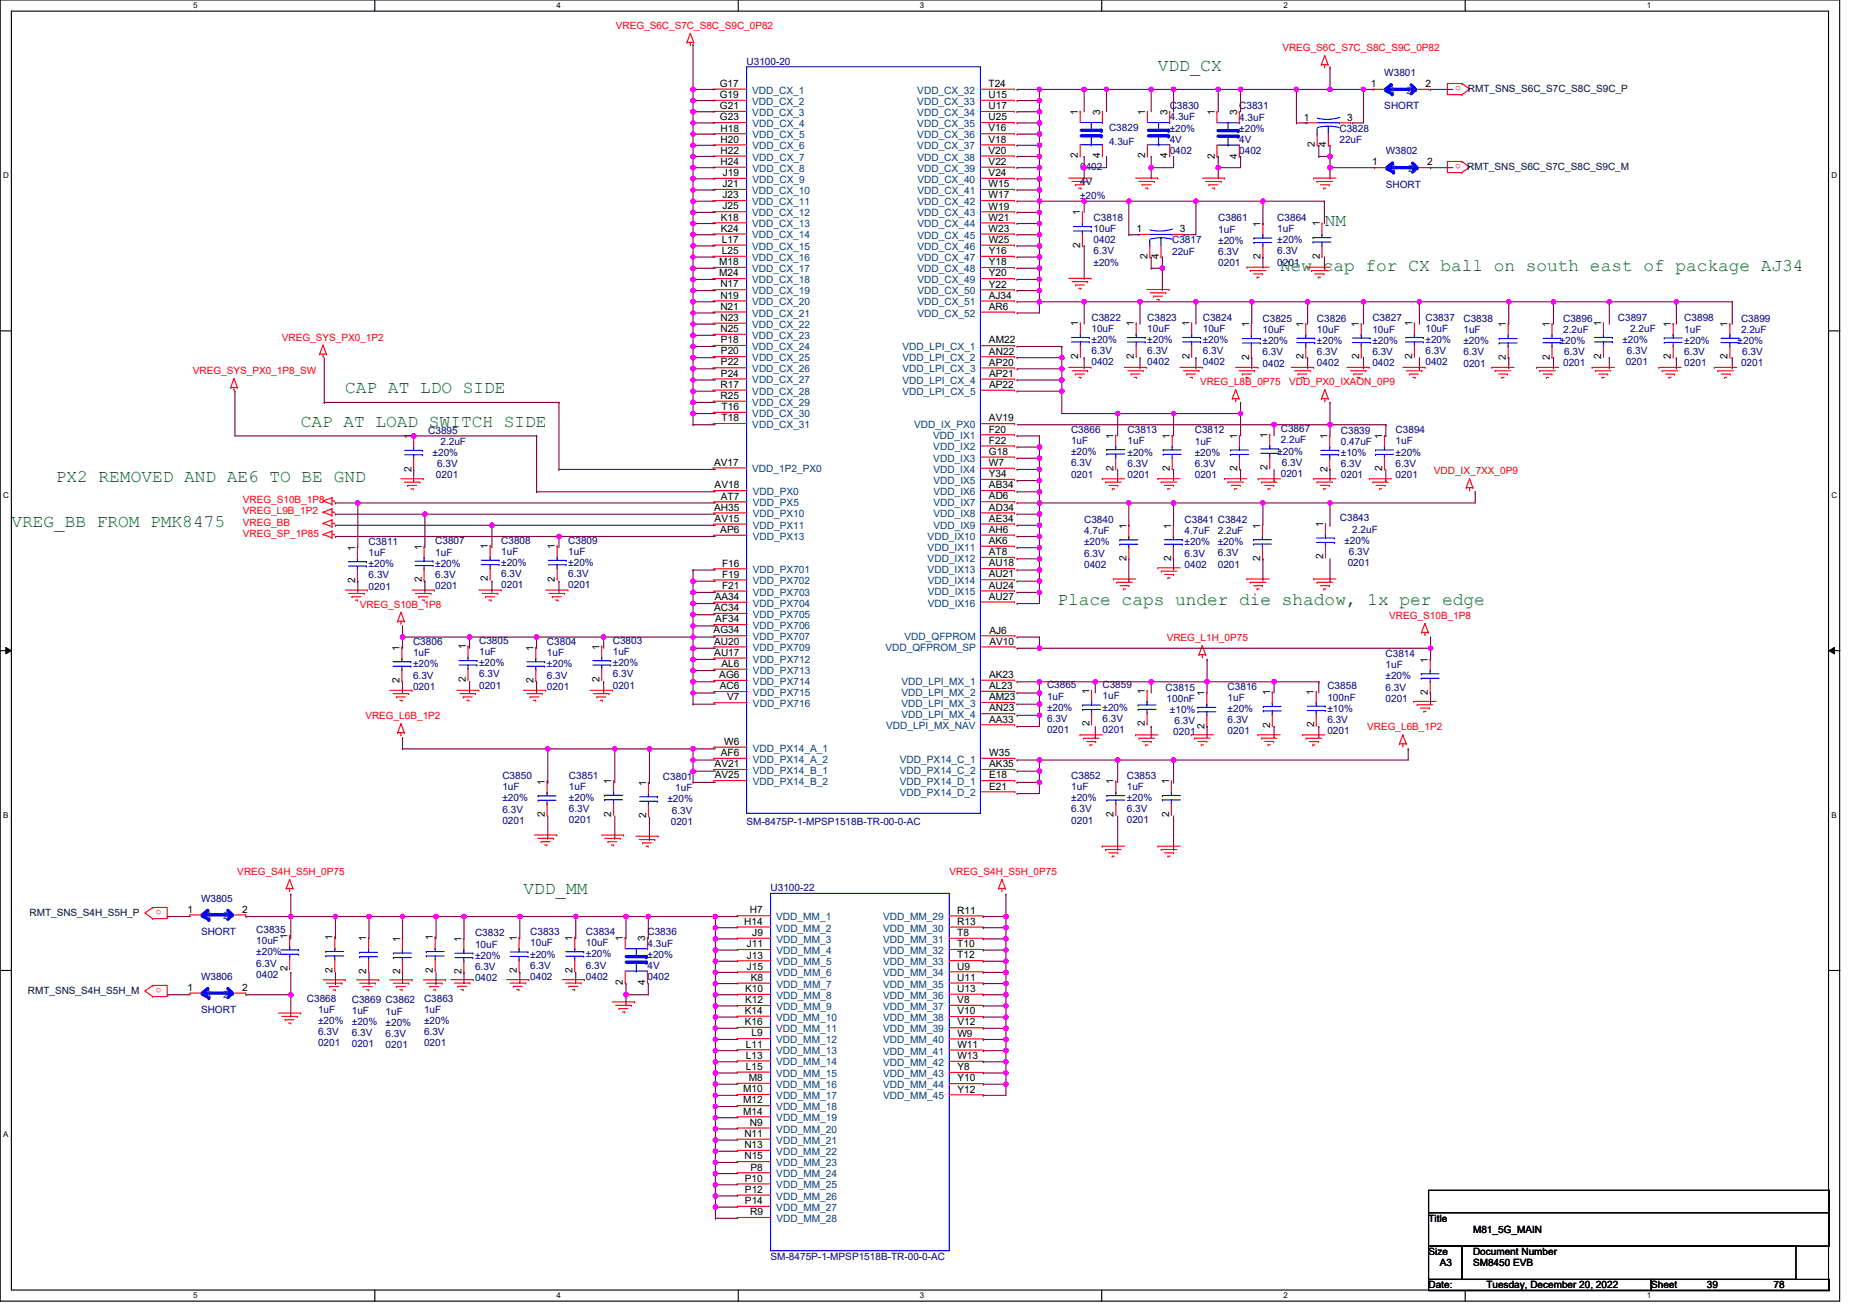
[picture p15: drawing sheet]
<svg xmlns="http://www.w3.org/2000/svg" width="297mm" height="210mm" viewBox="0 0 297 210" stroke-linecap="round" stroke-linejoin="round" font-family="sans-serif">
<defs><g id="words">
<g font-size="2.8" fill="#008000">
<text x="185" y="11.3">VDD_CX</text>
<text x="211.7" y="36.2">NM</text>
<text x="204.5" y="43.3">New cap for CX ball on south east of package AJ34</text>
<text x="55.2" y="62.8">CAP AT LDO SIDE</text>
<text x="48.1" y="68.2">CAP AT LOAD SWITCH SIDE</text>
<text x="8.9" y="77.1">PX2 REMOVED AND AE6 TO BE GND</text>
<text x="1.8" y="84.2">VREG_BB FROM PMK8475</text>
<text x="169" y="96.6">Place caps under die shadow, 1x per edge</text>
<text x="83.6" y="142.9">VDD_MM</text>
</g>
<g font-size="1.6" fill="#f00">
<text x="98.4" y="4.6">VREG_S6C_S7C_S8C_S9C_0P82</text>
<text x="204.9" y="8.2">VREG_S6C_S7C_S8C_S9C_0P82</text>
<text x="233.4" y="13.8" transform="rotate(180 233.4 13.8)">o</text>
<text x="233.4" y="26.2" transform="rotate(180 233.4 26.2)">o</text>
<text x="30.8" y="59.8">VREG_SYS_PX0_1P8_SW</text>
<text x="45" y="54.4">VREG_SYS_PX0_1P2</text>
<text x="191.8" y="61.5">VREG_L8B_0P75</text>
<text x="206" y="61.6">VDD_PX0_IXAON_0P9</text>
<text x="229.1" y="75.8">VDD_IX_7XX_0P9</text>
<text x="38.8" y="80.4">VREG_S10B_1P8</text>
<text x="38.8" y="82.2">VREG_L9B_1P2</text>
<text x="38.8" y="84">VREG_BB</text>
<text x="38.8" y="85.7">VREG_SP_1P85</text>
<text x="57.5" y="97.1">VREG_S10B_1P8</text>
<text x="222" y="98.9">VREG_S10B_1P8</text>
<text x="186.4" y="102.5">VREG_L1H_0P75</text>
<text x="58.4" y="114.9">VREG_L6B_1P2</text>
<text x="218.5" y="116.7">VREG_L6B_1P2</text>
<text x="37.9" y="139.8">VREG_S4H_S5H_0P75</text>
<text x="151.7" y="139.8">VREG_S4H_S5H_0P75</text>
<text x="25.8" y="145.4" transform="rotate(180 25.8 145.4)">o</text>
<text x="25.8" y="157.9" transform="rotate(180 25.8 157.9)">o</text>
</g>
<g font-size="1.6" fill="#000080">
<text x="119.3" y="10.3">U3100-20</text>
<text x="186.9" y="17.4">C3830</text>
<text x="198" y="17.5">C3831</text>
<text x="221.2" y="12.1">W3801</text>
<text x="221.2" y="17.5">SHORT</text>
<text x="177.2" y="21">C3829</text>
<text x="177.2" y="23.1">4.3uF</text>
<text x="186.9" y="19.2">4.3uF</text>
<text x="186.9" y="22.8">4V</text>
<text x="186.9" y="21">±20%</text>
<text x="198" y="19.3">4.3uF</text>
<text x="198" y="22.8">4V</text>
<text x="198" y="21.1">±20%</text>
<text x="214" y="21.1">C3828</text>
<text x="214" y="22.8">22uF</text>
<text x="172.6" y="27.2">0402</text>
<text x="172.6" y="29.5">4V</text>
<text x="186.9" y="24.6">0402</text>
<text x="198" y="24.6">0402</text>
<text x="221.4" y="24.6">W3802</text>
<text x="172.6" y="31.9">±20%</text>
<text x="174.7" y="35.3">C3818</text>
<text x="194.6" y="35.4">C3861</text>
<text x="204.1" y="35.3">C3864</text>
<text x="221.4" y="30">SHORT</text>
<text x="174.7" y="37.1">10uF</text>
<text x="174.7" y="38.9">0402</text>
<text x="174.7" y="40.7">6.3V</text>
<text x="187.3" y="38.9">C3817</text>
<text x="187.3" y="40.7">22uF</text>
<text x="194.6" y="37.1">1uF</text>
<text x="194.6" y="40.7">6.3V</text>
<text x="194.6" y="38.9">±20%</text>
<text x="204.1" y="37.1">1uF</text>
<text x="204.1" y="40.6">6.3V</text>
<text x="204.1" y="38.9">±20%</text>
<text x="174.7" y="42.4">±20%</text>
<text x="194.6" y="42.5">0201</text>
<text x="204.1" y="42.4">0201</text>
<text x="174.4" y="51.3">C3822</text>
<text x="174.4" y="53">10uF</text>
<text x="183.3" y="51.3">C3823</text>
<text x="183.3" y="53">10uF</text>
<text x="192.2" y="51.2">C3824</text>
<text x="192.2" y="53">10uF</text>
<text x="201.7" y="51.4">C3825</text>
<text x="201.7" y="53.2">10uF</text>
<text x="210.4" y="51.4">C3826</text>
<text x="210.4" y="53.1">10uF</text>
<text x="219.3" y="51.3">C3827</text>
<text x="219.3" y="53.1">10uF</text>
<text x="227.8" y="51.3">C3837</text>
<text x="227.8" y="53">10uF</text>
<text x="233.8" y="51.4">C3838</text>
<text x="233.8" y="53.2">1uF</text>
<text x="249.8" y="51.4">C3896</text>
<text x="249.8" y="53.2">2.2uF</text>
<text x="258.5" y="51.2">C3897</text>
<text x="260.5" y="53">2.2uF</text>
<text x="269.1" y="51.3">C3898</text>
<text x="269.1" y="53.1">1uF</text>
<text x="278.2" y="51.4">C3899</text>
<text x="278.2" y="53.1">2.2uF</text>
<text x="174.4" y="58.4">0402</text>
<text x="174.4" y="56.6">6.3V</text>
<text x="174.4" y="54.8">±20%</text>
<text x="183.3" y="58.4">0402</text>
<text x="183.3" y="56.6">6.3V</text>
<text x="183.3" y="54.8">±20%</text>
<text x="192.2" y="58.4">0402</text>
<text x="192.2" y="56.6">6.3V</text>
<text x="192.2" y="54.8">±20%</text>
<text x="201.7" y="58.6">0402</text>
<text x="201.7" y="56.8">6.3V</text>
<text x="201.7" y="55">±20%</text>
<text x="210.4" y="58.5">0402</text>
<text x="210.4" y="56.7">6.3V</text>
<text x="210.4" y="54.9">±20%</text>
<text x="219.3" y="58.5">0402</text>
<text x="219.3" y="56.7">6.3V</text>
<text x="219.3" y="54.9">±20%</text>
<text x="227.8" y="58.4">0402</text>
<text x="227.8" y="56.6">6.3V</text>
<text x="227.8" y="54.8">±20%</text>
<text x="233.8" y="58.5">0201</text>
<text x="233.8" y="56.8">6.3V</text>
<text x="233.8" y="55">±20%</text>
<text x="249.2" y="54.9">±20%</text>
<text x="249.8" y="58.5">0201</text>
<text x="249.9" y="56.7">6.3V</text>
<text x="259.2" y="54.8">±20%</text>
<text x="259.8" y="58.4">0201</text>
<text x="259.9" y="56.6">6.3V</text>
<text x="269.1" y="58.5">0201</text>
<text x="269.1" y="56.7">6.3V</text>
<text x="269.1" y="54.9">±20%</text>
<text x="277.6" y="54.9">±20%</text>
<text x="278.2" y="58.5">0201</text>
<text x="278.4" y="56.7">6.3V</text>
<text x="68.4" y="69.3">C3895</text>
<text x="70.4" y="71.1">2.2uF</text>
<text x="171.1" y="69.2">C3866</text>
<text x="171.1" y="70.9">1uF</text>
<text x="180.2" y="69.2">C3813</text>
<text x="180.2" y="71">1uF</text>
<text x="190.9" y="69.2">C3812</text>
<text x="190.9" y="71">1uF</text>
<text x="204.7" y="69">C3867</text>
<text x="204.7" y="70.8">2.2uF</text>
<text x="214.2" y="69.3">C3839</text>
<text x="214.2" y="71.1">0.47uF</text>
<text x="223" y="69.2">C3894</text>
<text x="223" y="71">1uF</text>
<text x="69.1" y="72.8">±20%</text>
<text x="69.7" y="76.4">0201</text>
<text x="69.8" y="74.6">6.3V</text>
<text x="171.1" y="76.3">0201</text>
<text x="171.1" y="74.5">6.3V</text>
<text x="171.1" y="72.7">±20%</text>
<text x="180.2" y="76.3">0201</text>
<text x="180.2" y="74.6">6.3V</text>
<text x="180.2" y="72.8">±20%</text>
<text x="190.9" y="76.4">0201</text>
<text x="190.9" y="74.6">6.3V</text>
<text x="190.9" y="72.8">±20%</text>
<text x="204.1" y="72.6">±20%</text>
<text x="204.7" y="76.2">0201</text>
<text x="204.8" y="74.4">6.3V</text>
<text x="214.2" y="76.4">0201</text>
<text x="214.2" y="74.6">6.3V</text>
<text x="214.2" y="72.8">±10%</text>
<text x="223" y="76.4">0201</text>
<text x="223" y="74.6">6.3V</text>
<text x="223" y="72.8">±20%</text>
<text x="173.2" y="83.6">C3840</text>
<text x="189.3" y="83.6">C3841 C3842</text>
<text x="214.1" y="83.3">C3843</text>
<text x="58.9" y="87.1">C3811</text>
<text x="58.9" y="88.8">1uF</text>
<text x="69.5" y="87">C3807</text>
<text x="69.5" y="88.8">1uF</text>
<text x="80.1" y="86.8">C3808</text>
<text x="80.1" y="88.6">1uF</text>
<text x="90.8" y="86.9">C3809</text>
<text x="90.8" y="88.6">1uF</text>
<text x="173.2" y="85.4">4.7uF</text>
<text x="173.2" y="88.9">6.3V</text>
<text x="173.2" y="87.1">±20%</text>
<text x="189.3" y="85.3">4.7uF</text>
<text x="189.3" y="88.9">6.3V</text>
<text x="189.3" y="87.1">±20%</text>
<text x="194.6" y="85.3">2.2uF</text>
<text x="194.6" y="88.9">6.3V</text>
<text x="194.6" y="87.1">±20%</text>
<text x="214.8" y="86.8">±20%</text>
<text x="215.5" y="88.6">6.3V</text>
<text x="216.1" y="85.1">2.2uF</text>
<text x="58.9" y="94.2">0201</text>
<text x="58.9" y="92.4">6.3V</text>
<text x="58.9" y="90.6">±20%</text>
<text x="69.5" y="94.1">0201</text>
<text x="69.5" y="92.3">6.3V</text>
<text x="69.5" y="90.5">±20%</text>
<text x="80.1" y="93.9">0201</text>
<text x="80.1" y="92.2">6.3V</text>
<text x="80.1" y="90.4">±20%</text>
<text x="90.8" y="94">0201</text>
<text x="90.8" y="92.2">6.3V</text>
<text x="90.8" y="90.4">±20%</text>
<text x="173.2" y="90.7">0402</text>
<text x="189.3" y="90.7">0402</text>
<text x="194.6" y="90.7">0201</text>
<text x="215.3" y="90.4">0201</text>
<text x="66" y="103">C3806</text>
<text x="66" y="104.8">1uF</text>
<text x="66" y="106.6">±20%</text>
<text x="76.6" y="102.9">C3805</text>
<text x="76.6" y="104.6">1uF</text>
<text x="76.6" y="106.4">±20%</text>
<text x="87.4" y="103.1">C3804</text>
<text x="87.4" y="104.8">1uF</text>
<text x="87.4" y="106.6">±20%</text>
<text x="97.9" y="102.9">C3803</text>
<text x="97.9" y="104.7">1uF</text>
<text x="97.9" y="106.4">±20%</text>
<text x="221.4" y="105">C3814</text>
<text x="221.4" y="106.8">1uF</text>
<text x="66" y="110.2">0201</text>
<text x="66" y="108.4">6.3V</text>
<text x="76.6" y="110">0201</text>
<text x="76.6" y="108.2">6.3V</text>
<text x="87.4" y="110.2">0201</text>
<text x="87.4" y="108.4">6.3V</text>
<text x="97.9" y="110">0201</text>
<text x="97.9" y="108.2">6.3V</text>
<text x="167.3" y="110">C3865</text>
<text x="167.3" y="111.8">1uF</text>
<text x="167.3" y="113.5">±20%</text>
<text x="176.2" y="110">C3859</text>
<text x="176.2" y="111.7">1uF</text>
<text x="176.2" y="113.5">±20%</text>
<text x="186.2" y="110.3">C3815</text>
<text x="186.4" y="112.1">100nF</text>
<text x="186.9" y="113.9">±10%</text>
<text x="196.2" y="110.2">C3816</text>
<text x="196.2" y="112">1uF</text>
<text x="196.2" y="113.8">±20%</text>
<text x="212.1" y="110.1">C3858</text>
<text x="212.1" y="111.9">100nF</text>
<text x="212.1" y="113.7">±10%</text>
<text x="221.4" y="112.1">0201</text>
<text x="221.4" y="110.3">6.3V</text>
<text x="221.4" y="108.5">±20%</text>
<text x="167.3" y="117.1">0201</text>
<text x="167.3" y="115.3">6.3V</text>
<text x="176.2" y="117.1">0201</text>
<text x="176.2" y="115.3">6.3V</text>
<text x="187.5" y="117.5">0201</text>
<text x="187.7" y="115.7">6.3V</text>
<text x="196.2" y="117.3">0201</text>
<text x="196.2" y="115.5">6.3V</text>
<text x="212.1" y="117.3">0201</text>
<text x="212.1" y="115.5">6.3V</text>
<text x="80.3" y="124.5">C3850</text>
<text x="90.9" y="124.4">C3851</text>
<text x="105.9" y="124.6">C3801</text>
<text x="171.2" y="124.4">C3852</text>
<text x="180" y="124.4">C3853</text>
<text x="80.3" y="126.3">1uF</text>
<text x="80.3" y="131.6">0201</text>
<text x="80.3" y="129.8">6.3V</text>
<text x="80.3" y="128">±20%</text>
<text x="90.9" y="126.2">1uF</text>
<text x="90.9" y="131.5">0201</text>
<text x="90.9" y="129.7">6.3V</text>
<text x="90.9" y="127.9">±20%</text>
<text x="106.6" y="128.2">±20%</text>
<text x="107.2" y="131.8">0201</text>
<text x="107.4" y="130">6.3V</text>
<text x="107.9" y="126.4">1uF</text>
<text x="119.3" y="131.7">SM-8475P-1-MPSP1518B-TR-00-0-AC</text>
<text x="171.2" y="126.2">1uF</text>
<text x="171.2" y="131.6">0201</text>
<text x="171.2" y="129.8">6.3V</text>
<text x="171.2" y="128">±20%</text>
<text x="180" y="126.2">1uF</text>
<text x="180" y="131.5">0201</text>
<text x="180" y="129.8">6.3V</text>
<text x="180" y="128">±20%</text>
<text x="123.1" y="142.4">U3100-22</text>
<text x="32.1" y="144">W3805</text>
<text x="32.1" y="149.4">SHORT</text>
<text x="41" y="149.1">C3835</text>
<text x="75.9" y="149.6">C3832</text>
<text x="84.7" y="149.4">C3833</text>
<text x="93.6" y="149.4">C3834</text>
<text x="103.5" y="149.4">C3836</text>
<text x="41" y="150.9">10uF</text>
<text x="41" y="154.4">6.3V</text>
<text x="41" y="152.6">±20%</text>
<text x="75.9" y="151.4">10uF</text>
<text x="75.9" y="154.9">6.3V</text>
<text x="75.9" y="153.2">±20%</text>
<text x="84.7" y="151.2">10uF</text>
<text x="84.7" y="154.8">6.3V</text>
<text x="84.7" y="153">±20%</text>
<text x="93.6" y="151.2">10uF</text>
<text x="93.6" y="154.7">6.3V</text>
<text x="93.6" y="152.9">±20%</text>
<text x="103.5" y="151.2">4.3uF</text>
<text x="103.5" y="154.8">4V</text>
<text x="103.5" y="153">±20%</text>
<text x="32.1" y="156.5">W3806</text>
<text x="32.1" y="161.9">SHORT</text>
<text x="41" y="156.2">0402</text>
<text x="49" y="160">C3868</text>
<text x="50.8" y="161.8">1uF</text>
<text x="56.2" y="160.2">C3869 C3862</text>
<text x="56.2" y="161.9">1uF</text>
<text x="67.8" y="160">C3863</text>
<text x="67.8" y="161.8">1uF</text>
<text x="75.9" y="156.7">0402</text>
<text x="84.7" y="156.5">0402</text>
<text x="93.6" y="156.5">0402</text>
<text x="103.5" y="156.6">0402</text>
<text x="50.8" y="167.2">0201</text>
<text x="50.8" y="165.4">6.3V</text>
<text x="50.8" y="163.6">±20%</text>
<text x="56.2" y="167.3">0201</text>
<text x="56.2" y="165.5">6.3V</text>
<text x="56.2" y="163.7">±20%</text>
<text x="61.6" y="162.1">1uF</text>
<text x="61.6" y="167.4">0201</text>
<text x="61.6" y="165.6">6.3V</text>
<text x="61.6" y="163.9">±20%</text>
<text x="67.8" y="167.2">0201</text>
<text x="67.8" y="165.4">6.3V</text>
<text x="67.8" y="163.6">±20%</text>
<text x="123.1" y="201.2">SM-8475P-1-MPSP1518B-TR-00-0-AC</text>
</g>
<g font-size="1.6">
<text x="115" y="13.9">G17</text>
<text x="115" y="15.7">G19</text>
<text x="115" y="17.4">G21</text>
<text x="157.9" y="13.9">T24</text>
<text x="158" y="15.7">U15</text>
<text x="158" y="17.4">U17</text>
<text x="219.1" y="13.9">1</text>
<text x="227.8" y="13.9">2</text>
<text x="115" y="19.2">G23</text>
<text x="115.1" y="21">H18</text>
<text x="115.1" y="22.8">H20</text>
<text x="158" y="19.2">U25</text>
<text x="158" y="21">V16</text>
<text x="158" y="22.8">V18</text>
<text x="172.2" y="18.3" transform="rotate(-90 172.2 18.3)">1</text>
<text x="175.8" y="18.3" transform="rotate(-90 175.8 18.3)">3</text>
<text x="183" y="18.3" transform="rotate(-90 183 18.3)">1</text>
<text x="186.5" y="18.3" transform="rotate(-90 186.5 18.3)">3</text>
<text x="194.1" y="18.4" transform="rotate(-90 194.1 18.4)">1</text>
<text x="197.7" y="18.4" transform="rotate(-90 197.7 18.4)">3</text>
<text x="208.3" y="19.3">1</text>
<text x="210.1" y="23.5" transform="rotate(-90 210.1 23.5)">2</text>
<text x="211.9" y="23.5" transform="rotate(-90 211.9 23.5)">4</text>
<text x="215.3" y="19.3">3</text>
<text x="115.1" y="24.6">H22</text>
<text x="115.1" y="26.4">H24</text>
<text x="115.4" y="29.9">J21</text>
<text x="115.5" y="28.1">J19</text>
<text x="158" y="24.6">V20</text>
<text x="158" y="26.3">V22</text>
<text x="158" y="28.1">V24</text>
<text x="158" y="29.9">W15</text>
<text x="172.2" y="25.3" transform="rotate(-90 172.2 25.3)">2</text>
<text x="175.8" y="25.3" transform="rotate(-90 175.8 25.3)">4</text>
<text x="183" y="25.3" transform="rotate(-90 183 25.3)">2</text>
<text x="186.5" y="25.3" transform="rotate(-90 186.5 25.3)">4</text>
<text x="194.1" y="25.3" transform="rotate(-90 194.1 25.3)">2</text>
<text x="197.7" y="25.3" transform="rotate(-90 197.7 25.3)">4</text>
<text x="219.3" y="26.4">1</text>
<text x="228" y="26.4">2</text>
<text x="115.2" y="35.2">K18</text>
<text x="115.4" y="31.7">J23</text>
<text x="115.5" y="33.5">J25</text>
<text x="158" y="31.7">W17</text>
<text x="158" y="33.5">W19</text>
<text x="158" y="35.3">W21</text>
<text x="172.6" y="34.4" transform="rotate(-90 172.6 34.4)">1</text>
<text x="115.2" y="37">K24</text>
<text x="115.4" y="38.8">L17</text>
<text x="115.4" y="40.6">L25</text>
<text x="158" y="37">W23</text>
<text x="158" y="38.8">W25</text>
<text x="158" y="40.6">Y16</text>
<text x="172.6" y="39.6" transform="rotate(-90 172.6 39.6)">2</text>
<text x="181.6" y="37.1">1</text>
<text x="183.4" y="41.4" transform="rotate(-90 183.4 41.4)">2</text>
<text x="185.1" y="41.4" transform="rotate(-90 185.1 41.4)">4</text>
<text x="188.5" y="37.1">3</text>
<text x="201.4" y="36.2" transform="rotate(-90 201.4 36.2)">1</text>
<text x="201.4" y="41.4" transform="rotate(-90 201.4 41.4)">2</text>
<text x="210.9" y="36.2" transform="rotate(-90 210.9 36.2)">1</text>
<text x="210.9" y="41.4" transform="rotate(-90 210.9 41.4)">2</text>
<text x="114.9" y="42.4">M18</text>
<text x="114.9" y="44.1">M24</text>
<text x="115.1" y="45.9">N17</text>
<text x="115.1" y="47.7">N19</text>
<text x="158" y="42.4">Y18</text>
<text x="158" y="44.2">Y20</text>
<text x="158" y="45.9">Y22</text>
<text x="158" y="47.7">AJ34</text>
<text x="115.1" y="49.5">N21</text>
<text x="115.1" y="51.3">N23</text>
<text x="115.1" y="53">N25</text>
<text x="158" y="49.5">AR6</text>
<text x="172.3" y="52.1" transform="rotate(-90 172.3 52.1)">1</text>
<text x="181.2" y="52.1" transform="rotate(-90 181.2 52.1)">1</text>
<text x="190" y="52.1" transform="rotate(-90 190 52.1)">1</text>
<text x="199.6" y="52.3" transform="rotate(-90 199.6 52.3)">1</text>
<text x="208.3" y="52.2" transform="rotate(-90 208.3 52.2)">1</text>
<text x="217.1" y="52.2" transform="rotate(-90 217.1 52.2)">1</text>
<text x="225.6" y="52.1" transform="rotate(-90 225.6 52.1)">1</text>
<text x="240.6" y="52.3" transform="rotate(-90 240.6 52.3)">1</text>
<text x="247.6" y="52.3" transform="rotate(-90 247.6 52.3)">1</text>
<text x="255.9" y="52.1" transform="rotate(-90 255.9 52.1)">1</text>
<text x="267" y="52.2" transform="rotate(-90 267 52.2)">1</text>
<text x="276" y="52.2" transform="rotate(-90 276 52.2)">1</text>
<text x="115.2" y="54.8">P18</text>
<text x="115.2" y="56.6">P20</text>
<text x="115.2" y="58.4">P22</text>
<text x="158" y="54.9">AM22</text>
<text x="158" y="56.6">AN22</text>
<text x="158" y="58.4">AP20</text>
<text x="172.3" y="57.3" transform="rotate(-90 172.3 57.3)">2</text>
<text x="181.2" y="57.3" transform="rotate(-90 181.2 57.3)">2</text>
<text x="190.1" y="57.3" transform="rotate(-90 190.1 57.3)">2</text>
<text x="199.6" y="57.5" transform="rotate(-90 199.6 57.5)">2</text>
<text x="208.3" y="57.4" transform="rotate(-90 208.3 57.4)">2</text>
<text x="217.1" y="57.4" transform="rotate(-90 217.1 57.4)">2</text>
<text x="225.6" y="57.3" transform="rotate(-90 225.6 57.3)">2</text>
<text x="240.6" y="57.5" transform="rotate(-90 240.6 57.5)">2</text>
<text x="247.6" y="57.4" transform="rotate(-90 247.6 57.4)">2</text>
<text x="255.9" y="57.3" transform="rotate(-90 255.9 57.3)">2</text>
<text x="267" y="57.4" transform="rotate(-90 267 57.4)">2</text>
<text x="276" y="57.4" transform="rotate(-90 276 57.4)">2</text>
<text x="115.1" y="61.9">R17</text>
<text x="115.1" y="63.7">R25</text>
<text x="115.2" y="60.2">P24</text>
<text x="115.3" y="65.5">T16</text>
<text x="158" y="60.2">AP21</text>
<text x="158" y="62">AP22</text>
<text x="65.7" y="70.2" transform="rotate(-90 65.7 70.2)">1</text>
<text x="115.3" y="67.3">T18</text>
<text x="158" y="69.1">F20</text>
<text x="158" y="70.9">F22</text>
<text x="158" y="67.3">AV19</text>
<text x="177.9" y="70" transform="rotate(-90 177.9 70)">1</text>
<text x="186.9" y="70.1" transform="rotate(-90 186.9 70.1)">1</text>
<text x="197.7" y="70.1" transform="rotate(-90 197.7 70.1)">1</text>
<text x="202.5" y="69.9" transform="rotate(-90 202.5 69.9)">1</text>
<text x="212.1" y="70.2" transform="rotate(-90 212.1 70.2)">1</text>
<text x="220.9" y="70.1" transform="rotate(-90 220.9 70.1)">1</text>
<text x="65.7" y="75.3" transform="rotate(-90 65.7 75.3)">2</text>
<text x="114.1" y="74.4">AV17</text>
<text x="158" y="72.7">G18</text>
<text x="158" y="74.4">W7</text>
<text x="158" y="76.2">Y34</text>
<text x="177.9" y="75.2" transform="rotate(-90 177.9 75.2)">2</text>
<text x="186.9" y="75.3" transform="rotate(-90 186.9 75.3)">2</text>
<text x="197.7" y="75.3" transform="rotate(-90 197.7 75.3)">2</text>
<text x="202.5" y="75.1" transform="rotate(-90 202.5 75.1)">2</text>
<text x="212.1" y="75.3" transform="rotate(-90 212.1 75.3)">2</text>
<text x="220.9" y="75.3" transform="rotate(-90 220.9 75.3)">2</text>
<text x="114.1" y="81.6">AH35</text>
<text x="114.2" y="78">AV18</text>
<text x="114.2" y="83.4">AV15</text>
<text x="115.2" y="79.8">AT7</text>
<text x="158" y="78">AB34</text>
<text x="158" y="79.8">AD6</text>
<text x="158" y="81.6">AD34</text>
<text x="158" y="83.4">AE34</text>
<text x="56.8" y="87.9" transform="rotate(-90 56.8 87.9)">1</text>
<text x="67.4" y="87.9" transform="rotate(-90 67.4 87.9)">1</text>
<text x="78" y="87.7" transform="rotate(-90 78 87.7)">1</text>
<text x="88.7" y="87.7" transform="rotate(-90 88.7 87.7)">1</text>
<text x="115.1" y="85.1">AP6</text>
<text x="158" y="85.1">AH6</text>
<text x="158" y="86.9">AK6</text>
<text x="158" y="88.7">AT8</text>
<text x="180" y="84.5" transform="rotate(-90 180 84.5)">1</text>
<text x="180" y="89.6" transform="rotate(-90 180 89.6)">2</text>
<text x="187.1" y="84.4" transform="rotate(-90 187.1 84.4)">1</text>
<text x="187.1" y="89.6" transform="rotate(-90 187.1 89.6)">2</text>
<text x="201.4" y="84.4" transform="rotate(-90 201.4 84.4)">1</text>
<text x="201.4" y="89.6" transform="rotate(-90 201.4 89.6)">2</text>
<text x="211.4" y="84.2" transform="rotate(-90 211.4 84.2)">1</text>
<text x="211.4" y="89.3" transform="rotate(-90 211.4 89.3)">2</text>
<text x="56.8" y="93.1" transform="rotate(-90 56.8 93.1)">2</text>
<text x="67.4" y="93" transform="rotate(-90 67.4 93)">2</text>
<text x="78" y="92.9" transform="rotate(-90 78 92.9)">2</text>
<text x="88.7" y="92.9" transform="rotate(-90 88.7 92.9)">2</text>
<text x="114.2" y="95.8">AA34</text>
<text x="115.4" y="90.5">F16</text>
<text x="115.4" y="92.3">F19</text>
<text x="115.4" y="94.1">F21</text>
<text x="158" y="90.5">AU18</text>
<text x="158" y="92.2">AU21</text>
<text x="158" y="94">AU24</text>
<text x="158" y="95.8">AU27</text>
<text x="114" y="101.2">AG34</text>
<text x="114.1" y="97.6">AC34</text>
<text x="114.3" y="99.4">AF34</text>
<text x="158.1" y="101.2">AJ6</text>
<text x="63.9" y="103.9" transform="rotate(-90 63.9 103.9)">1</text>
<text x="74.4" y="103.8" transform="rotate(-90 74.4 103.8)">1</text>
<text x="85.3" y="103.9" transform="rotate(-90 85.3 103.9)">1</text>
<text x="95.8" y="103.8" transform="rotate(-90 95.8 103.8)">1</text>
<text x="114.1" y="103">AU20</text>
<text x="114.1" y="104.8">AU17</text>
<text x="115.3" y="106.5">AL6</text>
<text x="158.1" y="103">AV10</text>
<text x="228.2" y="105.9" transform="rotate(-90 228.2 105.9)">1</text>
<text x="63.9" y="109.1" transform="rotate(-90 63.9 109.1)">2</text>
<text x="74.4" y="108.9" transform="rotate(-90 74.4 108.9)">2</text>
<text x="85.3" y="109.1" transform="rotate(-90 85.3 109.1)">2</text>
<text x="95.8" y="108.9" transform="rotate(-90 95.8 108.9)">2</text>
<text x="114.9" y="108.3">AG6</text>
<text x="115" y="110.1">AC6</text>
<text x="116.2" y="111.9">V7</text>
<text x="158" y="108.3">AK23</text>
<text x="158" y="110.1">AL23</text>
<text x="158" y="111.9">AM23</text>
<text x="158" y="113.6">AN23</text>
<text x="174.1" y="110.9" transform="rotate(-90 174.1 110.9)">1</text>
<text x="182.9" y="110.8" transform="rotate(-90 182.9 110.8)">1</text>
<text x="192.5" y="111.2" transform="rotate(-90 192.5 111.2)">1</text>
<text x="202.9" y="111.1" transform="rotate(-90 202.9 111.1)">1</text>
<text x="210" y="111" transform="rotate(-90 210 111)">1</text>
<text x="228.2" y="111" transform="rotate(-90 228.2 111)">2</text>
<text x="115.7" y="119">W6</text>
<text x="158" y="115.4">AA33</text>
<text x="174.1" y="116" transform="rotate(-90 174.1 116)">2</text>
<text x="182.9" y="116" transform="rotate(-90 182.9 116)">2</text>
<text x="192.5" y="116.4" transform="rotate(-90 192.5 116.4)">2</text>
<text x="202.9" y="116.3" transform="rotate(-90 202.9 116.3)">2</text>
<text x="210" y="116.2" transform="rotate(-90 210 116.2)">2</text>
<text x="87" y="125.4" transform="rotate(-90 87 125.4)">1</text>
<text x="97.7" y="125.3" transform="rotate(-90 97.7 125.3)">1</text>
<text x="103.3" y="125.5" transform="rotate(-90 103.3 125.5)">1</text>
<text x="114.2" y="122.6">AV21</text>
<text x="114.2" y="124.3">AV25</text>
<text x="115.2" y="120.8">AF6</text>
<text x="158.1" y="120.8">W35</text>
<text x="158.1" y="122.6">AK35</text>
<text x="158.1" y="124.3">E18</text>
<text x="177.9" y="125.3" transform="rotate(-90 177.9 125.3)">1</text>
<text x="186.8" y="125.3" transform="rotate(-90 186.8 125.3)">1</text>
<text x="87.1" y="130.5" transform="rotate(-90 87.1 130.5)">2</text>
<text x="97.7" y="130.4" transform="rotate(-90 97.7 130.4)">2</text>
<text x="103.3" y="130.7" transform="rotate(-90 103.3 130.7)">2</text>
<text x="158.1" y="126.1">E21</text>
<text x="177.9" y="130.5" transform="rotate(-90 177.9 130.5)">2</text>
<text x="186.8" y="130.5" transform="rotate(-90 186.8 130.5)">2</text>
<text x="30" y="145.8">1</text>
<text x="38.7" y="145.8">2</text>
<text x="45.9" y="150" transform="rotate(-90 45.9 150)">1</text>
<text x="118.9" y="147.7">H14</text>
<text x="119.8" y="145.9">H7</text>
<text x="120.2" y="149.5">J9</text>
<text x="153" y="146">R11</text>
<text x="153" y="147.7">R13</text>
<text x="153" y="149.5">T8</text>
<text x="45.9" y="155.1" transform="rotate(-90 45.9 155.1)">2</text>
<text x="53.1" y="150.2" transform="rotate(-90 53.1 150.2)">1</text>
<text x="53.1" y="155.4" transform="rotate(-90 53.1 155.4)">2</text>
<text x="58.5" y="150.3" transform="rotate(-90 58.5 150.3)">1</text>
<text x="58.5" y="155.5" transform="rotate(-90 58.5 155.5)">2</text>
<text x="63.9" y="150.5" transform="rotate(-90 63.9 150.5)">1</text>
<text x="63.9" y="155.6" transform="rotate(-90 63.9 155.6)">2</text>
<text x="69.2" y="150.2" transform="rotate(-90 69.2 150.2)">1</text>
<text x="69.2" y="155.4" transform="rotate(-90 69.2 155.4)">2</text>
<text x="73.8" y="150.5" transform="rotate(-90 73.8 150.5)">1</text>
<text x="73.8" y="155.7" transform="rotate(-90 73.8 155.7)">2</text>
<text x="82.6" y="150.3" transform="rotate(-90 82.6 150.3)">1</text>
<text x="82.6" y="155.5" transform="rotate(-90 82.6 155.5)">2</text>
<text x="91.5" y="150.3" transform="rotate(-90 91.5 150.3)">1</text>
<text x="91.5" y="155.4" transform="rotate(-90 91.5 155.4)">2</text>
<text x="99.5" y="150.3" transform="rotate(-90 99.5 150.3)">1</text>
<text x="103.1" y="150.3" transform="rotate(-90 103.1 150.3)">3</text>
<text x="119.3" y="151.3">J11</text>
<text x="119.3" y="153.1">J13</text>
<text x="119.3" y="154.9">J15</text>
<text x="153" y="151.3">T10</text>
<text x="153" y="153.1">T12</text>
<text x="153" y="154.9">U9</text>
<text x="30" y="158.3">1</text>
<text x="38.7" y="158.3">2</text>
<text x="99.5" y="157.3" transform="rotate(-90 99.5 157.3)">2</text>
<text x="103.1" y="157.3" transform="rotate(-90 103.1 157.3)">4</text>
<text x="119" y="162">K14</text>
<text x="119.1" y="158.5">K10</text>
<text x="119.1" y="160.3">K12</text>
<text x="120" y="156.7">K8</text>
<text x="153" y="156.7">U11</text>
<text x="153" y="158.5">U13</text>
<text x="153" y="160.2">V8</text>
<text x="119" y="163.8">K16</text>
<text x="119.2" y="167.3">L11</text>
<text x="120.1" y="165.5">L9</text>
<text x="153" y="162">V10</text>
<text x="153" y="163.8">V12</text>
<text x="153" y="165.6">W9</text>
<text x="153" y="167.4">W11</text>
<text x="119.2" y="169.1">L13</text>
<text x="119.2" y="170.9">L15</text>
<text x="119.6" y="172.7">M8</text>
<text x="153" y="169.2">W13</text>
<text x="153" y="171">Y8</text>
<text x="153" y="172.7">Y10</text>
<text x="118.7" y="174.5">M10</text>
<text x="118.7" y="176.3">M12</text>
<text x="118.7" y="178">M14</text>
<text x="119.8" y="179.8">N9</text>
<text x="153" y="174.5">Y12</text>
<text x="118.9" y="181.6">N11</text>
<text x="118.9" y="183.4">N13</text>
<text x="118.9" y="185.2">N15</text>
<text x="119" y="188.8">P10</text>
<text x="119" y="190.6">P12</text>
<text x="119.9" y="187">P8</text>
<text x="119" y="192.3">P14</text>
<text x="119.8" y="194.1">R9</text>
<text x="228.3" y="195.1">Title</text>
<text x="235.4" y="196.9">M81_5G_MAIN</text>
<text x="228.3" y="200.5">Size</text>
<text x="230" y="202.3">A3</text>
<text x="235.4" y="200.5">Document Number</text>
<text x="235.4" y="202.3">SM8450 EVB</text>
<text x="228.3" y="205.8">Date:</text>
<text x="237.5" y="205.8">Tuesday, December 20, 2022</text>
<text x="263.8" y="205.8">Sheet</text>
<text x="272.7" y="205.8">39</text>
<text x="283.4" y="205.8">78</text>
</g>
<g font-size="1.6" fill="#004080">
<text x="120.2" y="15">VDD_CX_1</text>
<text x="120.2" y="16.7">VDD_CX_2</text>
<text x="146.6" y="15">VDD_CX_32</text>
<text x="146.6" y="16.7">VDD_CX_33</text>
<text x="222.1" y="15">1</text>
<text x="224.8" y="15">2</text>
<text x="120.2" y="18.5">VDD_CX_3</text>
<text x="120.2" y="20.3">VDD_CX_4</text>
<text x="120.2" y="22.1">VDD_CX_5</text>
<text x="120.2" y="23.9">VDD_CX_6</text>
<text x="146.6" y="18.5">VDD_CX_34</text>
<text x="146.6" y="20.3">VDD_CX_35</text>
<text x="146.6" y="22.1">VDD_CX_36</text>
<text x="146.6" y="23.9">VDD_CX_37</text>
<text x="120.2" y="25.7">VDD_CX_7</text>
<text x="120.2" y="27.4">VDD_CX_8</text>
<text x="120.2" y="29.2">VDD_CX_9</text>
<text x="146.6" y="25.6">VDD_CX_38</text>
<text x="146.6" y="27.4">VDD_CX_39</text>
<text x="146.6" y="29.2">VDD_CX_40</text>
<text x="222.3" y="27.5">1</text>
<text x="225" y="27.5">2</text>
<text x="120.2" y="31">VDD_CX_10</text>
<text x="120.2" y="32.8">VDD_CX_11</text>
<text x="120.2" y="34.5">VDD_CX_12</text>
<text x="146.6" y="31">VDD_CX_41</text>
<text x="146.6" y="32.8">VDD_CX_42</text>
<text x="146.6" y="34.6">VDD_CX_43</text>
<text x="120.2" y="36.3">VDD_CX_13</text>
<text x="120.2" y="38.1">VDD_CX_14</text>
<text x="120.2" y="39.9">VDD_CX_15</text>
<text x="120.2" y="41.7">VDD_CX_16</text>
<text x="146.6" y="36.3">VDD_CX_44</text>
<text x="146.6" y="38.1">VDD_CX_45</text>
<text x="146.6" y="39.9">VDD_CX_46</text>
<text x="146.6" y="41.7">VDD_CX_47</text>
<text x="120.2" y="43.4">VDD_CX_17</text>
<text x="120.2" y="45.2">VDD_CX_18</text>
<text x="120.2" y="47">VDD_CX_19</text>
<text x="146.6" y="43.5">VDD_CX_48</text>
<text x="146.6" y="45.2">VDD_CX_49</text>
<text x="146.6" y="47">VDD_CX_50</text>
<text x="120.2" y="48.8">VDD_CX_20</text>
<text x="120.2" y="50.6">VDD_CX_21</text>
<text x="120.2" y="52.3">VDD_CX_22</text>
<text x="146.6" y="48.8">VDD_CX_51</text>
<text x="146.6" y="50.6">VDD_CX_52</text>
<text x="120.2" y="54.1">VDD_CX_23</text>
<text x="120.2" y="55.9">VDD_CX_24</text>
<text x="120.2" y="57.7">VDD_CX_25</text>
<text x="120.2" y="59.5">VDD_CX_26</text>
<text x="144.2" y="55.9">VDD_LPI_CX_1</text>
<text x="144.2" y="57.7">VDD_LPI_CX_2</text>
<text x="144.2" y="59.5">VDD_LPI_CX_3</text>
<text x="120.2" y="61.2">VDD_CX_27</text>
<text x="120.2" y="63">VDD_CX_28</text>
<text x="120.2" y="64.8">VDD_CX_29</text>
<text x="144.2" y="61.3">VDD_LPI_CX_4</text>
<text x="144.2" y="63.1">VDD_LPI_CX_5</text>
<text x="120.2" y="66.6">VDD_CX_30</text>
<text x="120.2" y="68.4">VDD_CX_31</text>
<text x="146.1" y="68.4">VDD_IX_PX0</text>
<text x="149.1" y="70.2">VDD_IX1</text>
<text x="149.1" y="72">VDD_IX2</text>
<text x="120.2" y="75.5">VDD_1P2_PX0</text>
<text x="149.1" y="73.7">VDD_IX3</text>
<text x="149.1" y="75.5">VDD_IX4</text>
<text x="149.1" y="77.3">VDD_IX5</text>
<text x="120.3" y="79.1">VDD_PX0</text>
<text x="120.3" y="82.7">VDD_PX10</text>
<text x="120.3" y="80.9">VDD_PX5</text>
<text x="149.1" y="79.1">VDD_IX6</text>
<text x="149.1" y="80.9">VDD_IX7</text>
<text x="149.1" y="82.6">VDD_IX8</text>
<text x="120.3" y="84.4">VDD_PX11</text>
<text x="120.3" y="86.2">VDD_PX13</text>
<text x="148.2" y="86.2">VDD_IX10</text>
<text x="148.2" y="88">VDD_IX11</text>
<text x="148.2" y="89.8">VDD_IX12</text>
<text x="149.1" y="84.4">VDD_IX9</text>
<text x="120.3" y="91.6">VDD_PX701</text>
<text x="120.3" y="93.4">VDD_PX702</text>
<text x="120.3" y="95.1">VDD_PX703</text>
<text x="148.2" y="91.5">VDD_IX13</text>
<text x="148.2" y="93.3">VDD_IX14</text>
<text x="148.2" y="95.1">VDD_IX15</text>
<text x="120.3" y="96.9">VDD_PX704</text>
<text x="120.3" y="98.7">VDD_PX705</text>
<text x="120.3" y="100.5">VDD_PX706</text>
<text x="148.2" y="96.9">VDD_IX16</text>
<text x="120.3" y="102.3">VDD_PX707</text>
<text x="120.3" y="104.1">VDD_PX709</text>
<text x="120.3" y="105.8">VDD_PX712</text>
<text x="120.3" y="107.6">VDD_PX713</text>
<text x="141.5" y="104.1">VDD_QFPROM_SP</text>
<text x="144.5" y="102.3">VDD_QFPROM</text>
<text x="120.3" y="109.4">VDD_PX714</text>
<text x="120.3" y="111.2">VDD_PX715</text>
<text x="120.3" y="113">VDD_PX716</text>
<text x="144" y="109.4">VDD_LPI_MX_1</text>
<text x="144" y="111.2">VDD_LPI_MX_2</text>
<text x="144" y="112.9">VDD_LPI_MX_3</text>
<text x="141.6" y="116.5">VDD_LPI_MX_NAV</text>
<text x="144" y="114.7">VDD_LPI_MX_4</text>
<text x="120.3" y="120.1">VDD_PX14_A_1</text>
<text x="120.3" y="121.9">VDD_PX14_A_2</text>
<text x="120.3" y="123.6">VDD_PX14_B_1</text>
<text x="120.3" y="125.4">VDD_PX14_B_2</text>
<text x="143.8" y="121.9">VDD_PX14_C_1</text>
<text x="143.8" y="123.6">VDD_PX14_C_2</text>
<text x="143.8" y="125.4">VDD_PX14_D_1</text>
<text x="143.8" y="127.2">VDD_PX14_D_2</text>
<text x="33" y="146.9">1</text>
<text x="35.7" y="146.9">2</text>
<text x="124" y="147">VDD_MM_1</text>
<text x="124" y="148.8">VDD_MM_2</text>
<text x="141.1" y="147">VDD_MM_29</text>
<text x="141.1" y="148.8">VDD_MM_30</text>
<text x="124" y="150.6">VDD_MM_3</text>
<text x="124.1" y="152.4">VDD_MM_4</text>
<text x="124.1" y="154.2">VDD_MM_5</text>
<text x="124.1" y="156">VDD_MM_6</text>
<text x="141.1" y="150.6">VDD_MM_31</text>
<text x="141.1" y="152.4">VDD_MM_32</text>
<text x="141.1" y="154.2">VDD_MM_33</text>
<text x="141.1" y="156">VDD_MM_34</text>
<text x="33" y="159.4">1</text>
<text x="35.7" y="159.4">2</text>
<text x="124.1" y="157.8">VDD_MM_7</text>
<text x="124.1" y="159.6">VDD_MM_8</text>
<text x="124.1" y="161.3">VDD_MM_9</text>
<text x="141.1" y="157.8">VDD_MM_35</text>
<text x="141.1" y="159.5">VDD_MM_36</text>
<text x="141.1" y="161.3">VDD_MM_37</text>
<text x="124" y="163.1">VDD_MM_10</text>
<text x="124" y="164.8">VDD_MM_11</text>
<text x="124" y="166.6">VDD_MM_12</text>
<text x="141.1" y="163.1">VDD_MM_38</text>
<text x="141.1" y="164.9">VDD_MM_39</text>
<text x="141.1" y="166.7">VDD_MM_40</text>
<text x="124" y="168.4">VDD_MM_13</text>
<text x="124" y="170.2">VDD_MM_14</text>
<text x="124" y="172">VDD_MM_15</text>
<text x="124" y="173.8">VDD_MM_16</text>
<text x="141.1" y="168.5">VDD_MM_41</text>
<text x="141.1" y="170.3">VDD_MM_42</text>
<text x="141.1" y="172">VDD_MM_43</text>
<text x="141.1" y="173.8">VDD_MM_44</text>
<text x="124" y="175.6">VDD_MM_17</text>
<text x="124" y="177.3">VDD_MM_18</text>
<text x="124" y="179.1">VDD_MM_19</text>
<text x="141.1" y="175.6">VDD_MM_45</text>
<text x="124" y="180.9">VDD_MM_20</text>
<text x="124" y="182.7">VDD_MM_21</text>
<text x="124" y="184.5">VDD_MM_22</text>
<text x="124" y="186.3">VDD_MM_23</text>
<text x="124" y="188.1">VDD_MM_24</text>
<text x="124" y="189.8">VDD_MM_25</text>
<text x="124" y="191.6">VDD_MM_26</text>
<text x="124" y="193.4">VDD_MM_27</text>
<text x="124" y="195.2">VDD_MM_28</text>
</g>
<g font-size="1.6" fill="#000040">
<text x="234.5" y="14.8">RMT_SNS_S6C_S7C_S8C_S9C_P</text>
<text x="234.5" y="27.2">RMT_SNS_S6C_S7C_S8C_S9C_M</text>
<text x="4.7" y="146.4">RMT_SNS_S4H_S5H_P</text>
<text x="4.4" y="158.9">RMT_SNS_S4H_S5H_M</text>
</g>
<g font-size="1.3">
<text x="30.9" y="1.3">5</text>
<text x="88.9" y="1.3">4</text>
<text x="147" y="1.3">3</text>
<text x="205.1" y="1.3">2</text>
<text x="263.2" y="1.3">1</text>
<text x=".5" y="28.5">D</text>
<text x="292.6" y="28.5">D</text>
<text x=".5" y="79.5">C</text>
<text x="292.7" y="79.5">C</text>
<text x=".5" y="130.6">B</text>
<text x="292.7" y="130.6">B</text>
<text x=".5" y="181.7">A</text>
<text x="30.9" y="207.4">5</text>
<text x="88.9" y="207.4">4</text>
<text x="147" y="207.4">3</text>
<text x="205.1" y="207.4">2</text>
<text x="263.2" y="207.4">1</text>
</g>
</g></defs>
<path d="M0 0h293.9v207.9h-293.9zM1.8 1.8h290.4v204.3h-290.4z" fill="none" stroke="#000" stroke-width=".18"/>
<g fill="#fff">
<path d="M30.9 .2h.7v1.4h-.7z"/>
<path d="M30.9 206.3h.7v1.4h-.7z"/>
</g>
<path d="M59.9 0v1.8M59.9 206.1v1.8" fill="none" stroke="#000" stroke-width=".18"/>
<g fill="#fff">
<path d="M88.9 .2h.7v1.4h-.7z"/>
<path d="M88.9 206.3h.7v1.4h-.7z"/>
</g>
<path d="M118 0v1.8M118 206.1v1.8" fill="none" stroke="#000" stroke-width=".18"/>
<g fill="#fff">
<path d="M147 .2h.7v1.4h-.7z"/>
<path d="M147 206.3h.7v1.4h-.7z"/>
</g>
<path d="M176 0v1.8M176 206.1v1.8" fill="none" stroke="#000" stroke-width=".18"/>
<g fill="#fff">
<path d="M205.1 .2h.7v1.4h-.7z"/>
<path d="M205.1 206.3h.7v1.4h-.7z"/>
</g>
<path d="M234.1 0v1.8M234.1 206.1v1.8" fill="none" stroke="#000" stroke-width=".18"/>
<g fill="#fff">
<path d="M263.2 .2h.7v1.4h-.7z"/>
<path d="M263.2 206.3h.7v1.4h-.7z"/>
<path d="M.5 27.3h.9v1.4h-.9z"/>
<path d="M292.6 27.3h1v1.4h-1z"/>
<path d="M.5 78.4h.9v1.4h-.9z"/>
<path d="M292.7 78.4h.9v1.4h-.9z"/>
</g>
<path d="M0 52.9h1.8M292.2 52.9h1.8" fill="none" stroke="#000" stroke-width=".18"/>
<g fill="#fff">
<path d="M.5 129.5h.8v1.4h-.8z"/>
<path d="M292.7 129.5h.8v1.4h-.8z"/>
</g>
<path d="M0 103.9h1.8M292.2 103.9h1.8" fill="none" stroke="#000" stroke-width=".18"/>
<path d="M.9 103.4l.9 .5-.9 .5zM292.2 103.9l.9-.5v1z" fill="#000"/>
<path d="M.9 103.4l.9 .5-.9 .5zM292.2 103.9l.9-.5v1z" fill="none" stroke="#000" stroke-width=".16"/>
<path d="M.5 180.6h.8v1.4h-.8z" fill="#fff"/>
<path d="M0 155h1.8M292.2 155h1.8M228.3 190.2h64v3.5h-64zM228.3 193.7h64v5.3h-64zM228.3 199h5.3v5.4h-5.3zM233.6 199h53.4v5.4h-53.4zM228.3 204.4h35.5v1.8h-35.5zM263.8 204.4h28.5v1.8h-28.5z" fill="none" stroke="#000" stroke-width=".18"/>
<g fill="none" stroke="#f00" stroke-width=".18">
<path d="M109.8 6.8h.1M109.8 6.8h1M110.3 7.1h.1M110.3 5.3h.1M110.3 6.8v.3M110.3 5.3l.5 1.5M110.3 5.3l-.5 1.5M110.8 6.8h.1M211.1 10.3h.1M211.1 10.3h1.1M211.7 10.7h.1M211.7 8.9h.1"/>
<path d="M211.7 10.3v.4M211.7 8.9l-.6 1.4M211.7 8.9l.5 1.4M212.2 10.3h.1M233.6 15.1h.1M233.6 13.3h.1M233.6 13.3h-2.3v1.8h2.3M233.6 13.3l1.2 .9-1.2 .9M170.8 28.5h3.5M171.3 29h2.5M171.8 29.5h.1M171.8 29.5h1.5"/>
<path d="M172.4 30.1h.3M172.7 30.1h.1M173.8 29h.1M174.3 28.5h.1M181.4 28.5h3.6M182 29h2.5M182.5 29.5h.1M182.5 29.5h1.4M183 30.1h.4M183.4 30.1h.1M184.5 29h.1M185 28.5h.1"/>
<path d="M192.1 28.5h3.6M192.6 29h2.5M193.2 29.5h.1M193.2 29.5h1.4M193.7 30.1h.4M194.1 30.1h.1M195.1 29h.1M195.7 28.5h.1M209.9 28.5h.1M209.9 28.5h3.5M210.4 29h.1M210.4 29h2.5"/>
<path d="M211 29.5h1.4M211.5 30.1h.1M211.5 30.1h.3M212.4 29.5h.1M233.6 27.6h.1M233.6 25.8h.1M233.6 25.8h-2.3v1.8h2.3M233.6 25.8l1.2 .9-1.2 .9M51.1 56.6h.1M51.1 56.6h1.1M51.6 56.9h.1M51.6 55.1h.1"/>
<path d="M51.6 56.6v.3M51.6 55.1l.6 1.5M51.6 55.1l-.5 1.5M52.2 56.6h.1M170.8 44.5h3.5M170.8 58.7h3.5M171.3 45h2.5M171.3 59.2h2.5M171.8 45.5h.1M171.8 59.8h.1M171.8 45.5h1.5M171.8 59.8h1.5"/>
<path d="M172.4 46.1h.3M172.7 46.1h.1M173.8 45h.1M173.8 59.2h.1M174.3 44.5h.1M174.3 58.7h.1M179.7 58.7h3.5M180.2 59.2h2.5M180.7 59.8h.1M180.7 59.8h1.4M182.7 59.2h.1M183.2 58.7h.1"/>
<path d="M183.2 46.2h3.6M183.8 46.8h2.5M184.3 47.3h.1M184.3 47.3h1.4M184.8 47.8h.4M185.2 47.8h.1M186.3 46.8h.1M186.8 46.2h.1M188.6 58.7h3.5M189.1 59.2h2.5M189.6 59.8h.1M189.6 59.8h1.4"/>
<path d="M191.6 59.2h.1M192.1 58.7h.1M197.4 58.7h3.6M198 59.2h2.5M198.5 59.8h.1M198.5 59.8h1.4M199.3 42.7h.1M199.3 42.7h3.5M199.8 43.2h.1M199.8 43.2h2.5M200.3 43.8h1.4M200.5 59.2h.1"/>
<path d="M200.9 44.3h.1M200.9 44.3h.3M201 58.7h.1M201.7 43.8h.1M206.3 58.7h3.6M206.9 59.2h2.5M207.4 59.8h.1M207.4 59.8h1.4M209 42.7h.1M209 42.7h3.6M209.4 59.2h.1M209.6 43.2h.1"/>
<path d="M209.6 43.2h2.5M209.9 58.7h.1M210.1 43.8h1.4M210.6 44.3h.1M210.6 44.3h.4M211.5 43.8h.1M215.2 58.7h3.6M215.8 59.2h2.4M216.3 59.8h.1M216.3 59.8h1.4M218.2 59.2h.1M218.8 58.7h.1"/>
<path d="M224.2 58.7h3.5M224.7 59.2h2.5M225.2 59.8h.1M225.2 59.8h1.4M227.2 59.2h.1M227.7 58.7h.1M238.4 58.7h.1M238.4 58.7h3.5M238.9 59.2h.1M238.9 59.2h2.5M239.4 59.8h1.5M240.9 59.8h.1"/>
<path d="M245.5 58.7h.1M245.5 58.7h3.6M246 59.2h.1M246 59.2h2.5M246.6 59.8h1.4M248 59.8h.1M254.4 58.7h.1M254.4 58.7h3.5M254.9 59.2h.1M254.9 59.2h2.5M255.5 59.8h1.4M256.9 59.8h.1"/>
<path d="M265.1 58.7h.1M265.1 58.7h3.5M265.6 59.2h.1M265.6 59.2h2.5M266.1 59.8h1.5M267.6 59.8h.1M274 58.7h.1M274 58.7h3.5M274.5 59.2h.1M274.5 59.2h2.5M275 59.8h1.4M276.4 59.8h.1"/>
<path d="M36.9 61.9h.1M36.9 61.9h1M37.4 62.3h.1M37.4 60.5h.1M37.4 61.9v.4M37.4 60.5l.5 1.4M37.4 60.5l-.5 1.4M37.9 61.9h.1M53 79.5h.1M53 79.5v1.1M53 79.5l-1.4 .5M64.1 76.5h3.5"/>
<path d="M64.6 77h2.5M65.1 77.5h.1M65.1 77.5h1.5M65.7 78.1h.3M66 78.1h.1M67.1 77h.1M67.6 76.5h.1M172.4 60.3h.3M172.7 60.3h.1M176.1 76.5h.1M176.1 76.5h3.6M176.7 77h.1"/>
<path d="M176.7 77h2.5M177.2 77.5h1.4M177.7 78.1h.1M177.7 78.1h.4M178.6 77.5h.1M181.3 60.3h.3M181.6 60.3h.1M185 76.5h.1M185 76.5h3.6M185.5 77h.1M185.5 77h2.5M186.1 77.5h1.4"/>
<path d="M186.6 78.1h.1M186.6 78.1h.4M187.5 77.5h.1M190.2 60.3h.3M190.5 60.3h.1M195.7 76.5h.1M195.7 76.5h3.5M196.2 77h.1M196.2 77h2.5M196.7 77.5h1.5M196.9 63.7h.1M196.9 63.7h1.1"/>
<path d="M197.3 78.1h.1M197.3 78.1h.3M197.4 64h.1M197.4 62.2h.1M197.4 63.7v.3M197.4 62.2l-.5 1.5M197.4 62.2l.6 1.5M198 63.7h.1M198.2 77.5h.1M199 60.3h.4M199.4 60.3h.1M201 76.5h.1"/>
<path d="M201 76.5h3.6M201.6 77h.1M201.6 77h2.5M202.1 77.5h1.4M202.6 78.1h.1M202.6 78.1h.4M203.5 77.5h.1M207.9 60.3h.4M208.3 60.3h.1M209.9 76.5h.1M209.9 76.5h3.6M210.4 77h.1"/>
<path d="M210.4 77h2.5M211 77.5h1.4M211.2 63.7h.1M211.2 63.7h1M211.5 78.1h.1M211.5 78.1h.4M211.7 64h.1M211.7 62.3h.1M211.7 63.7v.3M211.7 62.3l-.5 1.4M211.7 62.3l.5 1.4M212.2 63.7h.1"/>
<path d="M212.4 77.5h.1M216.8 60.3h.4M217.2 60.3h.1M218.8 76.5h.1M218.8 76.5h3.6M219.4 77h.1M219.4 77h2.4M219.9 77.5h1.4M220.4 78.1h.1M220.4 78.1h.4M221.3 77.5h.1M225.8 60.3h.3"/>
<path d="M226.1 60.3h.1M234.3 77.9h.1M234.3 77.9h1M234.8 78.3h.1M234.8 76.5h.1M234.8 77.9v.4M234.8 76.5l-.5 1.4M234.8 76.5l.5 1.4M235.3 77.9h.1M240 60.3h.1M240 60.3h.3M247.1 60.3h.1"/>
<path d="M247.1 60.3h.4M256 60.3h.1M256 60.3h.3M266.7 60.3h.1M266.7 60.3h.3M275.6 60.3h.1M275.6 60.3h.3M51.6 80h.1M51.6 80l1.4 .6M51.6 81.8h.1M51.6 81.8l1.4 .5M51.6 83.6h.1"/>
<path d="M51.6 83.6l1.4 .5M51.6 85.4h.1M51.6 85.4l1.4 .5M53 80.6h.1M53 80h.4M53 81.3h.1M53 82.3h.1M53 81.3v1M53 81.8h.4M53 81.3l-1.4 .5M53 83.1h.1M53 84.1h.1"/>
<path d="M53 83.1v1M53 83.6h.4M53 83.1l-1.4 .5M53 84.8h.1M53 85.9h.1M53 84.8v1.1M53 85.4h.4M53 84.8l-1.4 .6M53.4 80h.1M53.4 81.8h.1M53.4 83.6h.1M53.4 85.4h.1"/>
<path d="M55.2 94.3h3.5M55.7 94.8h2.5M56.2 95.3h.1M56.2 95.3h1.5M56.8 95.9h.3M57.1 95.9h.1M58.2 94.8h.1M58.7 94.3h.1M63.5 99.2h.1M63.5 99.2h1.1M64.1 99.6h.1M64.1 97.8h.1"/>
<path d="M64.1 99.2v.4M64.1 97.8l.5 1.4M64.1 97.8l-.6 1.4M64.6 99.2h.1M65.8 94.3h3.6M66.4 94.8h2.5M66.9 95.3h.1M66.9 95.3h1.4M67.4 95.9h.4M67.8 95.9h.1M68.9 94.8h.1M69.4 94.3h.1"/>
<path d="M76.5 94.3h3.6M77.1 94.8h2.4M77.6 95.3h.1M77.6 95.3h1.4M78.1 95.9h.4M78.5 95.9h.1M79.5 94.8h.1M80.1 94.3h.1M87.2 94.3h3.5M87.7 94.8h2.5M88.3 95.3h.1M88.3 95.3h1.4"/>
<path d="M88.8 95.9h.3M89.1 95.9h.1M90.2 94.8h.1M90.7 94.3h.1M177.9 92.5h.1M177.9 92.5h3.6M178.4 93h.1M178.4 93h2.5M179 93.6h1.4M179.5 94.1h.1M179.5 94.1h.4M180.4 93.6h.1"/>
<path d="M185 90.7h.1M185 90.7h3.6M185.5 91.2h.1M185.5 91.2h2.5M186.1 91.8h1.4M186.6 92.3h.1M186.6 92.3h.4M187.5 91.8h.1M199.2 92.5h.1M199.2 92.5h3.6M199.8 93h.1M199.8 93h2.5"/>
<path d="M200.3 93.6h1.4M200.8 94.1h.1M200.8 94.1h.4M201.7 93.6h.1M209.9 92.5h.1M209.9 92.5h3.6M210.4 93h.1M210.4 93h2.5M211 93.6h1.4M211.5 94.1h.1M211.5 94.1h.4M212.4 93.6h.1"/>
<path d="M227.7 99.6h.1M227.7 99.6l-.6 1.4M227.7 99.6l.5 1.4M62.3 110.3h3.5M62.8 110.8h2.5M63.4 111.3h.1M63.4 111.3h1.4M63.5 117h.1M63.5 117h1.1M63.9 111.9h.3M64.1 117.4h.1M64.1 115.6h.1"/>
<path d="M64.1 117v.4M64.1 115.6l-.6 1.4M64.1 115.6l.5 1.4M64.2 111.9h.1M64.6 117h.1M65.3 110.8h.1M65.8 110.3h.1M73 110.3h3.5M73.5 110.8h2.5M74 111.3h.1M74 111.3h1.4M74.6 111.9h.3"/>
<path d="M74.9 111.9h.1M76 110.8h.1M76.5 110.3h.1M83.6 110.3h3.6M84.2 110.8h2.5M84.7 111.3h.1M84.7 111.3h1.4M85.2 111.9h.4M85.6 111.9h.1M86.7 110.8h.1M87.2 110.3h.1M94.3 110.3h3.6"/>
<path d="M94.8 110.8h2.5M95.4 111.3h.1M95.4 111.3h1.4M95.9 111.9h.4M96.3 111.9h.1M97.3 110.8h.1M97.9 110.3h.1M172.6 117.4h.1M172.6 117.4h3.5M173.1 117.9h.1M173.1 117.9h2.5M173.6 118.5h1.5"/>
<path d="M174.2 119h.1M174.2 119h.3M175.1 118.5h.1M181.5 117.4h.1M181.5 117.4h3.5M182 117.9h.1M182 117.9h2.5M182.5 118.5h1.5M183.1 119h.1M183.1 119h.3M184 118.5h.1M190.3 117.4h.1"/>
<path d="M190.3 117.4h3.6M190.9 117.9h.1M190.9 117.9h2.5M191.4 118.4h1.4M191.6 104.6h.1M191.6 104.6h1M191.9 119h.1M191.9 119h.4M192.1 104.9h.1M192.1 103.2h.1M192.1 104.6v.3M192.1 103.2l-.5 1.4"/>
<path d="M192.1 103.2l.5 1.4M192.6 104.6h.1M192.8 118.4h.1M201 117.4h.1M201 117.4h3.6M201.5 117.9h.1M201.5 117.9h2.5M202.1 118.4h1.4M202.6 119h.1M202.6 119h.4M203.5 118.4h.1M208.1 117.4h.1"/>
<path d="M208.1 117.4h3.6M208.7 117.9h.1M208.7 117.9h2.5M209.2 118.5h1.4M209.7 119h.1M209.7 119h.4M210.6 118.5h.1M223.6 118.8h.1M223.6 118.8h1.1M224.1 119.2h.1M224.1 117.4h.1M224.1 118.8v.4"/>
<path d="M224.1 117.4l-.5 1.4M224.1 117.4l.6 1.4M224.7 118.8h.1M225.9 112h.1M225.9 112h3.6M226.4 112.6h.1M226.4 112.6h2.5M227 113.1h1.4M227.1 101h.1M227.1 101h1.1M227.5 113.6h.1M227.5 113.6h.4"/>
<path d="M227.7 101.4h.1M227.7 101v.4M228.2 101h.1M228.4 113.1h.1M85.4 133.4h3.6M85.9 133.9h2.5M86.5 134.5h.1M86.5 134.5h1.4M87 135h.4M87.4 135h.1M88.4 133.9h.1M89 133.4h.1"/>
<path d="M96.1 133.4h3.5M96.6 133.9h2.5M97.1 134.5h.1M97.1 134.5h1.5M97.7 135h.3M98 135h.1M99.1 133.9h.1M99.6 133.4h.1M101.6 133.6h3.6M102.1 134.1h2.5M102.7 134.6h.1M102.7 134.6h1.4"/>
<path d="M103.2 135.2h.4M103.6 135.2h.1M104.6 134.1h.1M105.2 133.6h.1M176.1 135.2h.1M176.1 135.2h3.6M176.7 135.7h.1M176.7 135.7h2.4M177.2 136.2h1.4M177.7 136.8h.1M177.7 136.8h.4M178.6 136.2h.1"/>
<path d="M185 135.2h.1M185 135.2h3.6M185.5 135.7h.1M185.5 135.7h2.5M186.1 136.2h1.4M186.6 136.8h.1M186.6 136.8h.4M187.5 136.2h.1M24.4 146.7h.1M24.4 145h.1M24.4 145h2.3v1.7h-2.3M24.4 145l-1.2 .9 1.2 .8"/>
<path d="M24.4 159.2h.1M24.4 157.4h.1M24.4 157.4h2.3v1.8h-2.3M24.4 157.4l-1.2 .9 1.2 .9M45.7 141.9h.1M45.7 141.9h1.1M46.3 142.3h.1M46.3 140.5h.1M46.3 141.9v.4M46.3 140.5l.5 1.4M46.3 140.5l-.6 1.4M46.3 149.4h.1"/>
<path d="M46.3 149.4v1.8M46.3 154.8h.1M46.3 153v1.8M46.8 141.9h.1M51.6 156.5h3.6M52.2 157.1h2.4M52.7 157.6h.1M52.7 157.6h1.4M53.2 158.1h.4M53.6 158.1h.1M54.6 157.1h.1M55.2 156.5h.1"/>
<path d="M57 156.5h3.5M57.5 157.1h2.5M58 157.6h.1M58 157.6h1.4M58.6 158.1h.3M58.9 158.1h.1M60 157.1h.1M60.5 156.5h.1M62.3 156.5h3.6M62.8 157.1h2.5M63.4 157.6h.1M63.4 157.6h1.4"/>
<path d="M63.9 158.1h.3M64.2 158.1h.1M65.3 157.1h.1M65.9 156.5h.1M67.6 156.5h3.6M68.2 157.1h2.5M68.7 157.6h.1M68.7 157.6h1.4M69.2 158.1h.4M69.6 158.1h.1M70.7 157.1h.1M71.2 156.5h.1"/>
<path d="M72.1 156.5h3.5M72.6 157h2.5M73.1 157.6h.1M73.1 157.6h1.5M73.7 158.1h.3M74 158.1h.1M75.1 157h.1M75.6 156.5h.1M81 156.5h3.5M81.5 157h2.5M82 157.6h.1M82 157.6h1.4"/>
<path d="M82.6 158.1h.3M82.9 158.1h.1M84 157h.1M84.5 156.5h.1M89.8 156.5h3.6M90.4 157h2.5M90.9 157.6h.1M90.9 157.6h1.4M91.4 158.1h.4M91.8 158.1h.1M92.9 157h.1M93.4 156.5h.1"/>
<path d="M159.6 141.9h.1M159.6 141.9h1M160.1 142.3h.1M160.1 140.5h.1M160.1 141.9v.4M160.1 140.5l.5 1.4M160.1 140.5l-.5 1.4M160.6 141.9h.1M44.5 161.8h3.6M45 162.4h2.5M45.6 162.9h.1M45.6 162.9h1.4"/>
<path d="M46.1 163.4h.4M46.5 163.4h.1M47.5 162.4h.1M48.1 161.8h.1M97.9 160.1h3.5M98.4 160.6h2.5M98.9 161.1h.1M98.9 161.1h1.4M99.5 161.7h.3M99.8 161.7h.1M100.9 160.6h.1M101.4 160.1h.1"/>
</g>
<path d="M172.6 23.1h3.5M176.1 23.1h.1M44.9 151.7h2.8M44.9 152.4h2.8M46.3 151.2h.1M46.3 153h.1M46.3 151.2v.5M46.3 152.4v.6M47.7 151.7h.1M47.7 152.4h.1" fill="none" stroke="#00f" stroke-width=".18"/>
<path d="M172.8 20.8h3.2" fill="none" stroke="#00f" stroke-width=".53"/>
<circle cx="176" cy="20.8" r=".26" fill="#00f"/>
<path d="M172.8 21.7h3.2" fill="none" stroke="#00f" stroke-width=".53"/>
<circle cx="176" cy="21.7" r=".26" fill="#00f"/>
<g fill="none" stroke="#00f" stroke-width=".18">
<path d="M172.6 19.6h3.5M174.4 19.6v1M176.1 19.6h.1M174.4 20.6h.1M174.4 23.1h.1M174.4 21.9v1.2M183.3 23.1h3.6M186.9 23.1h.1M171.2 54.6h2.9M171.2 53.9h2.9M172.6 53.4h.1M172.6 55.2h.1"/>
<path d="M172.6 53.4v.5M172.6 54.6v.6M174.1 53.9h.1M174.1 54.6h.1M180.1 53.9h2.9M180.1 54.6h2.9M181.5 53.4h.1M181.5 55.2h.1M181.5 53.4v.5M181.5 54.6v.6M183 53.9h.1M183 54.6h.1"/>
<path d="M189 54.6h2.8M189 53.9h2.8M190.4 53.4h.1M190.4 55.2h.1M190.4 53.4v.5M190.4 54.6v.6M191.8 53.9h.1M191.8 54.6h.1M224.6 54.6h2.8M224.6 53.9h2.8M226 53.4h.1M226 55.2h.1"/>
<path d="M226 53.4v.5M226 54.6v.6M227.4 53.9h.1M227.4 54.6h.1M254.8 53.9h2.8M254.8 54.6h2.8M256.2 53.4h.1M256.2 55.1h.1M256.2 53.4v.5M256.2 54.6v.5M257.6 53.9h.1M257.6 54.6h.1"/>
<path d="M201.5 71.7h2.8M201.5 72.4h2.8M202.9 71.2h.1M202.9 73h.1M202.9 71.2v.5M202.9 72.4v.6M204.3 71.7h.1M204.3 72.4h.1M76.9 89.5h2.8M76.9 90.2h2.8M78.3 89h.1M78.3 90.7h.1"/>
<path d="M78.3 89v.5M78.3 90.2v.5M79.7 89.5h.1M79.7 90.2h.1M210.4 85.9h2.8M210.4 86.7h2.8M211.8 85.4h.1M211.8 87.2h.1M211.8 85.4v.5M211.8 86.7v.5M213.2 85.9h.1M213.2 86.7h.1"/>
<path d="M73.4 105.5h2.8M73.4 106.2h2.8M74.8 105h.1M74.8 106.8h.1M74.8 105v.5M74.8 106.2v.6M76.2 105.5h.1M76.2 106.2h.1M173 112.6h.1M173 113.3h.1M173 113.3h2.8M173 112.6h2.8"/>
<path d="M174.4 112.1h.1M174.4 113.9h.1M174.4 112.1v.5M174.4 113.3v.6M181.9 112.6h.1M181.9 113.3h.1M181.9 112.6h2.8M181.9 113.3h2.8M183.3 112.1h.1M183.3 113.9h.1M183.3 112.1v.5M183.3 113.3v.6"/>
</g>
<g fill="none" stroke="#f00" stroke-width=".18">
<path d="M172.6 17.8h.1M172.6 17.8v1.8M176.2 17.8h.1M176.2 17.8v1.8M172.6 24.9h.1M172.6 23.1v1.8M176.2 24.9h.1M176.2 23.1v1.8M172.6 51.6h.1M172.6 51.6v1.8M172.6 56.9h.1M172.6 55.2v1.7"/>
<path d="M181.5 51.6h.1M181.5 51.6v1.8M181.5 56.9h.1M181.5 55.2v1.7M190.4 51.6h.1M190.4 51.6v1.8M190.4 56.9h.1M190.4 55.2v1.7M226 51.6h.1M226 51.6v1.8M226 56.9h.1M226 55.2v1.7"/>
<path d="M256.2 51.6h.1M256.2 51.6v1.8M256.2 56.9h.1M256.2 55.1v1.8M202.9 69.4h.1M202.9 69.4v1.8M202.9 74.7h.1M202.9 73v1.7M78.3 87.2h.1M78.3 87.2v1.8M78.3 92.5h.1M78.3 90.7v1.8"/>
<path d="M211.8 83.6h.1M211.8 83.6v1.8M211.8 89h.1M211.8 87.2v1.8M74.8 103.2h.1M74.8 103.2v1.8M74.8 108.6h.1M74.8 106.8v1.8M174.4 110.3h.1M174.4 110.3v1.8M174.4 115.7h.1M174.4 113.9v1.8"/>
<path d="M183.3 110.3h.1M183.3 110.3v1.8M183.3 115.6h.1M183.3 113.9v1.7"/>
</g>
<path d="M183.5 20.8h3.2" fill="none" stroke="#00f" stroke-width=".53"/>
<circle cx="186.7" cy="20.8" r=".26" fill="#00f"/>
<path d="M183.5 21.7h3.2" fill="none" stroke="#00f" stroke-width=".53"/>
<circle cx="186.7" cy="21.7" r=".26" fill="#00f"/>
<g fill="none" stroke="#00f" stroke-width=".18">
<path d="M119.3 10.7h37.4v119.2h-37.4zM183.3 19.6h3.6M185.1 19.6v1M186.9 19.6h.1M185.1 20.6h.1M185.1 23.1h.1M185.1 21.9v1.2M209.8 38h.1M209.8 38.7h.1M209.8 38h2.9M209.8 38.7h2.9M211.2 37.4h.1"/>
<path d="M211.2 39.2h.1M211.2 37.4v.6M211.2 38.7v.5M265.9 54h.1M265.9 54.7h.1M265.9 54h2.9M265.9 54.7h2.9M267.3 53.5h.1M267.3 55.2h.1M267.3 53.5v.5M267.3 54.7v.5M66.3 89.6h2.9"/>
<path d="M66.3 90.3h2.9M67.8 89.1h.1M67.8 90.9h.1M67.8 89.1v.5M67.8 90.3v.6M69.2 89.6h.1M69.2 90.3h.1M87.6 89.5h2.8M87.6 90.2h2.8M89 89h.1M89 90.8h.1M89 89v.5"/>
<path d="M89 90.2v.6M90.4 89.5h.1M90.4 90.2h.1M94.7 105.5h2.9M94.7 106.2h2.9M96.1 105h.1M96.1 106.8h.1M96.1 105v.5M96.1 106.2v.6M97.6 105.5h.1M97.6 106.2h.1M208.9 112.8h2.8"/>
<path d="M208.9 113.5h2.8M210.3 112.3h.1M210.3 114h.1M210.3 112.3v.5M210.3 113.5v.5M211.7 112.8h.1M211.7 113.5h.1M96.6 127h.1M96.6 127.8h.1M96.6 127h2.9M96.6 127.8h2.9M98 126.5h.1"/>
<path d="M98 128.3h.1M98 126.5v.5M98 127.8v.5M185.7 127.1h.1M185.7 127.8h.1M185.7 127.1h2.9M185.7 127.8h2.9M187.2 126.5h.1M187.2 128.3h.1M187.2 126.5v.6M187.2 127.8v.5M52.1 152h.1"/>
<path d="M52.1 152.7h.1M52.1 152h2.8M52.1 152.7h2.8M53.5 151.5h.1M53.5 153.2h.1M53.5 151.5v.5M53.5 152.7v.5M68.1 152h.1M68.1 152.7h.1M68.1 152h2.9M68.1 152.7h2.9M69.5 151.5h.1"/>
<path d="M69.5 153.2h.1M69.5 151.5v.5M69.5 152.7v.5"/>
</g>
<g fill="none" stroke="#f00" stroke-width=".18">
<path d="M113.9 14.2h.1M113.9 14.2h5.4M114 16h.1M114 16h5.3M114 17.8h.1M114 17.8h5.3M114 19.6h.1M114 19.6h5.3M156.7 14.2h5.3M156.7 16h5.3M156.7 17.8h5.3M156.7 19.6h5.4"/>
<path d="M162 14.2h.1M162 16h.1M162 17.8h.1M162.1 19.6h.1M183.3 17.8h.1M183.3 17.8v1.8M186.9 17.8h.1M186.9 17.8v1.8M113.9 30.3h.1M113.9 30.3h5.4M114 32h.1M114 32h5.3"/>
<path d="M114 33.8h.1M114 33.8h5.3M114 35.6h.1M114 35.6h5.3M114 37.4h.1M114 37.4h5.3M114 39.2h.1M114 39.2h5.3M114 21.4h.1M114 21.4h5.3M114 23.1h.1M114 23.1h5.3"/>
<path d="M114 24.9h.1M114 24.9h5.3M114 26.7h.1M114 26.7h5.3M114 28.5h.1M114 28.5h5.4M156.7 21.4h5.4M156.7 23.1h5.4M156.7 24.9h5.4M156.7 26.7h5.4M156.7 28.5h5.4M156.7 30.3h5.4"/>
<path d="M156.7 32h5.4M156.7 33.8h5.4M156.7 35.6h5.4M156.7 37.4h5.4M156.7 39.2h5.4M162.1 21.4h.1M162.1 23.1h.1M162.1 24.9h.1M162.1 26.7h.1M162.1 28.5h.1M162.1 30.3h.1M162.1 32h.1"/>
<path d="M162.1 33.8h.1M162.1 35.6h.1M162.1 37.4h.1M162.1 39.2h.1M183.3 24.9h.1M183.3 23.1v1.8M186.9 24.9h.1M186.9 23.1v1.8M211.2 35.6h.1M211.2 35.6v1.8M211.2 39.2v1.8M114 40.9h.1"/>
<path d="M114 40.9h5.3M114 42.7h.1M114 42.7h5.3M114 44.5h.1M114 44.5h5.3M114 46.3h.1M114 46.3h5.3M114 48.1h.1M114 48.1h5.3M114 49.8h.1M114 49.8h5.3M114 51.6h.1"/>
<path d="M114 51.6h5.3M114 53.4h.1M114 53.4h5.3M114 55.2h.1M114 55.2h5.3M114 57h.1M114 57h5.3M114 58.7h.1M114 58.7h5.3M156.7 41h5.4M156.7 42.7h5.4M156.7 44.5h5.4"/>
<path d="M156.7 46.3h5.4M156.7 48.1h5.4M156.7 49.9h5.4M156.8 55.2h5.3M156.8 57h5.3M156.8 58.8h5.3M162.1 41h.1M162.1 42.7h.1M162.1 44.5h.1M162.1 46.3h.1M162.1 48.1h.1M162.1 49.9h.1"/>
<path d="M162.1 55.2h.1M162.1 57h.1M162.1 58.8h.1M211.2 41h.1M267.3 51.7h.1M267.3 51.7v1.8M267.4 57h.1M267.4 55.2v1.8M113.9 74.8h.1M113.9 74.8h5.4M114 60.5h.1M114 60.5h5.3"/>
<path d="M114 62.3h.1M114 62.3h5.3M114 64.1h.1M114 64.1h5.3M114 65.9h.1M114 65.9h5.3M114 67.7h.1M114 67.7h5.3M114 78.4h.1M114 78.4h5.4M156.7 69.5h5.4M156.8 71.2h5.3"/>
<path d="M156.8 73h5.3M156.8 74.8h5.3M156.8 76.6h5.3M156.8 78.4h5.3M156.8 67.7h5.3M156.8 60.6h5.3M156.8 62.3h5.3M162.1 69.5h.1M162.1 71.2h.1M162.1 73h.1M162.1 74.8h.1M162.1 76.6h.1"/>
<path d="M162.1 78.4h.1M162.1 67.7h.1M162.1 60.6h.1M162.1 62.3h.1M67.8 87.3h.1M67.8 87.3v1.8M67.8 92.7h.1M67.8 90.9v1.8M89 87.2h.1M89 87.2v1.8M89 92.5h.1M89 90.8v1.7"/>
<path d="M114 81.9h.1M114 81.9h5.4M114 83.7h.1M114 83.7h5.4M114 85.5h.1M114 85.5h5.4M114.1 80.2h.1M114.1 80.2h5.3M114.1 90.9h.1M114.1 90.9h5.3M114.1 92.6h.1M114.1 92.6h5.3"/>
<path d="M114.1 94.4h.1M114.1 94.4h5.3M114.1 96.2h.1M114.1 96.2h5.3M114.1 98h.1M114.1 98h5.3M114.1 99.8h.1M114.1 99.8h5.3M156.8 85.5h5.3M156.8 87.3h5.3M156.8 89h5.3M156.8 90.8h5.3"/>
<path d="M156.8 92.6h5.3M156.8 94.4h5.3M156.8 96.2h5.3M156.8 80.1h5.3M156.8 81.9h5.3M156.8 83.7h5.3M162.1 85.5h.1M162.1 87.3h.1M162.1 89h.1M162.1 90.8h.1M162.1 92.6h.1M162.1 94.4h.1"/>
<path d="M162.1 96.2h.1M162.1 80.1h.1M162.1 81.9h.1M162.1 83.7h.1M96.1 103.2h.1M96.1 103.2v1.8M96.1 108.6h.1M96.1 106.8v1.8M114 119.4h.1M114 119.4h5.4M114.1 101.6h.1M114.1 101.6h5.3"/>
<path d="M114.1 103.3h.1M114.1 103.3h5.3M114.1 105.1h.1M114.1 105.1h5.3M114.1 106.9h.1M114.1 106.9h5.3M114.1 108.7h.1M114.1 108.7h5.3M114.1 110.5h.1M114.1 110.5h5.3M114.1 112.3h.1M114.1 112.3h5.3"/>
<path d="M156.8 108.7h5.3M156.8 110.4h5.3M156.8 112.2h5.3M156.8 114h5.3M156.8 115.8h5.3M156.8 101.6h5.4M156.8 103.3h5.4M162.1 108.7h.1M162.1 110.4h.1M162.1 112.2h.1M162.1 114h.1M162.1 115.8h.1"/>
<path d="M162.2 101.6h.1M162.2 103.3h.1M210.3 110.5h.1M210.3 110.5v1.8M210.3 115.8h.1M210.3 114v1.8M98 124.7h.1M98 124.7v1.8M98 130.1h.1M98 128.3v1.8M114 121.1h.1M114 121.1h5.4"/>
<path d="M114 122.9h.1M114 122.9h5.4M114.1 124.7h.1M114.1 124.7h5.3M156.8 121.1h5.4M156.8 122.9h5.4M156.8 124.7h5.4M156.8 126.5h5.4M162.2 121.1h.1M162.2 122.9h.1M162.2 124.7h.1M162.2 126.5h.1"/>
<path d="M187.2 124.8h.1M187.2 124.8v1.7M187.2 130.1h.1M187.2 128.3v1.8M53.5 149.7h.1M53.5 149.7v1.8M53.5 155h.1M53.5 153.2v1.8M69.5 149.7h.1M69.5 149.7v1.8M69.5 155h.1M69.5 153.2v1.8"/>
</g>
<path d="M36.4 145.4l.5 .6" fill="none" stroke="#00f" stroke-width=".53"/>
<circle cx="36.9" cy="146" r=".27" fill="#00f"/>
<path d="M37.1 146.1l-.7 .8" fill="none" stroke="#00f" stroke-width=".53"/>
<circle cx="37.1" cy="146.1" r=".27" fill="#00f"/>
<path d="M32.7 146.1h3.9" fill="none" stroke="#00f" stroke-width=".53"/>
<circle cx="36.6" cy="146.1" r=".27" fill="#00f"/>
<path d="M33.2 145.4l-.9 .7" fill="none" stroke="#00f" stroke-width=".53"/>
<circle cx="33.2" cy="145.4" r=".27" fill="#00f"/>
<path d="M32.3 146.3l1.1 .6" fill="none" stroke="#00f" stroke-width=".53"/>
<circle cx="33.4" cy="146.9" r=".27" fill="#00f"/>
<path d="M178.3 69.5h.1M178.3 69.5v1.8M178.3 74.9h.1M178.3 73.1v1.8M30.3 146.1h.1M30.3 146.1h1.8M37.5 146.1h1.7M39.2 146.1h.1M91.8 149.7h.1M91.8 149.7v1.8M91.8 155.1h.1M91.8 153.3v1.8" fill="none" stroke="#f00" stroke-width=".18"/>
<g fill="none" stroke="#00f" stroke-width=".18">
<path d="M176.8 71.8h.1M176.8 72.5h.1M176.8 71.8h2.9M176.8 72.5h2.9M178.3 71.3h.1M178.3 73.1h.1M178.3 71.3v.5M178.3 72.5v.6M90.4 152h2.9M90.4 152.7h2.9M91.8 151.5h.1M91.8 153.3h.1"/>
<path d="M91.8 151.5v.5M91.8 152.7v.6M93.3 152h.1M93.3 152.7h.1"/>
</g>
<path d="M36.4 157.9l.5 .6" fill="none" stroke="#00f" stroke-width=".53"/>
<circle cx="36.9" cy="158.5" r=".27" fill="#00f"/>
<path d="M37.1 158.6l-.7 .8" fill="none" stroke="#00f" stroke-width=".53"/>
<circle cx="37.1" cy="158.6" r=".27" fill="#00f"/>
<path d="M32.7 158.6h3.9" fill="none" stroke="#00f" stroke-width=".53"/>
<circle cx="36.6" cy="158.6" r=".27" fill="#00f"/>
<path d="M33.2 157.9l-.9 .7" fill="none" stroke="#00f" stroke-width=".53"/>
<circle cx="33.2" cy="157.9" r=".27" fill="#00f"/>
<path d="M32.3 158.8l1.1 .6" fill="none" stroke="#00f" stroke-width=".53"/>
<circle cx="33.4" cy="159.4" r=".27" fill="#00f"/>
<g fill="none" stroke="#f00" stroke-width=".18">
<path d="M173 33.9h.1M173 33.9v1.8M173 39.2h.1M173 37.4v1.8M208.6 51.7h.1M208.6 51.7v1.8M208.6 57.1h.1M208.6 55.3v1.8M217.5 51.7h.1M217.5 51.7v1.8M217.5 57h.1M217.5 55.3v1.7"/>
<path d="M276.4 51.7h.1M276.4 51.7v1.8M276.4 57.1h.1M276.4 55.3v1.8M64.2 103.4h.1M64.2 103.4v1.8M64.2 108.7h.1M64.2 107v1.7M85.6 103.4h.1M85.6 103.4v1.8M85.6 108.8h.1M85.6 107v1.8"/>
<path d="M203.3 110.5h.1M203.3 110.5v1.8M203.3 115.9h.1M203.3 114.1v1.8M87.4 124.8h.1M87.4 124.8v1.8M87.4 130.2h.1M87.4 128.4v1.8M103.6 125h.1M103.6 125v1.8M103.6 130.3h.1M103.6 128.5v1.8"/>
<path d="M178.3 124.8h.1M178.3 124.8v1.8M178.3 130.1h.1M178.3 128.3v1.8M30.3 158.6h.1M30.3 158.6h1.8M37.5 158.6h1.8M39.3 158.6h.1M82.9 149.8h.1M82.9 149.8v1.7M82.9 155.1h.1M82.9 153.3v1.8"/>
</g>
<g fill="none" stroke="#00f" stroke-width=".18">
<path d="M171.5 36.2h2.9M171.5 36.9h2.9M173 35.7h.1M173 37.4h.1M173 35.7v.5M173 36.9v.5M174.4 36.2h.1M174.4 36.9h.1M207.2 54h2.9M207.2 54.7h2.9M208.6 53.5h.1M208.6 55.3h.1"/>
<path d="M208.6 53.5v.5M208.6 54.7v.6M210.1 54h.1M210.1 54.7h.1M216.1 54h2.8M216.1 54.7h2.8M217.5 53.5h.1M217.5 55.3h.1M217.5 53.5v.5M217.5 54.7v.6M218.9 54h.1M218.9 54.7h.1"/>
<path d="M275 54.7h2.8M275 54h2.8M276.4 53.5h.1M276.4 55.3h.1M276.4 53.5v.5M276.4 54.7v.6M277.8 54h.1M277.8 54.7h.1M62.8 105.7h2.8M62.8 106.4h2.8M64.2 105.2h.1M64.2 107h.1"/>
<path d="M64.2 105.2v.5M64.2 106.4v.6M65.6 105.7h.1M65.6 106.4h.1M84.2 106.4h2.8M84.2 105.7h2.8M85.6 105.2h.1M85.6 107h.1M85.6 105.2v.5M85.6 106.4v.6M87 105.7h.1M87 106.4h.1"/>
<path d="M201.9 112.9h.1M201.9 113.6h.1M201.9 112.9h2.8M201.9 113.6h2.8M203.3 112.3h.1M203.3 114.1h.1M203.3 112.3v.6M203.3 113.6v.5M86 127.1h.1M86 127.8h.1M86 127.1h2.8M86 127.8h2.8"/>
<path d="M87.4 126.6h.1M87.4 128.4h.1M87.4 126.6v.5M87.4 127.8v.6M102.2 127.3h2.8M102.2 128h2.8M103.6 126.7h.1M103.6 128.5h.1M103.6 126.7v.6M103.6 128v.5M105 127.3h.1M105 128h.1"/>
<path d="M176.9 127.1h.1M176.9 127.8h.1M176.9 127.1h2.8M176.9 127.8h2.8M178.3 126.6h.1M178.3 128.3h.1M178.3 126.6v.5M178.3 127.8v.5M81.5 152.1h2.9M81.5 152.8h2.9M82.9 151.5h.1M82.9 153.3h.1"/>
<path d="M82.9 151.5v.6M82.9 152.8v.5M84.4 152.1h.1M84.4 152.8h.1M99.9 155.1h3.6M103.5 155.1h.1"/>
</g>
<path d="M100.1 152.8h3.2" fill="none" stroke="#00f" stroke-width=".53"/>
<circle cx="103.3" cy="152.8" r=".27" fill="#00f"/>
<path d="M100.1 153.7h3.2" fill="none" stroke="#00f" stroke-width=".53"/>
<circle cx="103.3" cy="153.7" r=".27" fill="#00f"/>
<g fill="none" stroke="#00f" stroke-width=".18">
<path d="M210.5 19.6h3.5M214 19.6h.1M214.1 18.8a6.6 6.6 0 0 1-3.6 .1M183.7 39.2h.1M183.7 37.4h3.6M183.7 38.3v.9M183.8 38.2a6.9 6.9 0 0 1 3.4 0M185.5 38h.1M185.5 38v1.2M187.3 37.4h.1M187.3 36.6a6.6 6.6 0 0 1-3.6 .1M210.5 21.4h.1"/>
<path d="M210.5 20.5v.9M210.5 20.4a6.9 6.9 0 0 1 3.5 0M212.2 20.2h.1M212.2 20.2v1.2M185.9 71.9h.1M185.9 72.6h.1M185.9 71.9h2.8M185.9 72.6h2.8M187.3 71.3h.1M187.3 73.1h.1M187.3 71.3v.6M187.3 72.6v.5"/>
<path d="M57.5 152.1h.1M57.5 152.8h.1M57.5 152.1h2.8M57.5 152.8h2.8M58.9 151.6h.1M58.9 153.4h.1M58.9 151.6v.5M58.9 152.8v.6M99.9 151.6h3.6M101.7 152.6h.1M101.7 155.1h.1M101.7 151.6v1"/>
<path d="M101.7 153.9v1.2M103.5 151.6h.1"/>
</g>
<g fill="none" stroke="#f00" stroke-width=".18">
<path d="M208.7 19.6h.1M208.7 19.6h1.8M214 19.6h1.8M215.8 19.6h.1M181.9 37.4h.1M181.9 37.4h1.8M183.7 39.2v1.8M185.5 39.2v1.8M187.3 37.5h1.8M189.1 37.5h.1M210.5 23.2h.1M210.5 21.4v1.8"/>
<path d="M212.2 23.2h.1M212.2 21.4v1.8M183.7 41h.1M185.5 41h.1M187.3 69.6h.1M187.3 69.6v1.7M187.3 74.9h.1M187.3 73.1v1.8M58.9 149.8h.1M58.9 149.8v1.8M58.9 155.2h.1M58.9 153.4v1.8"/>
<path d="M99.9 149.8h.1M99.9 149.8v1.8M99.9 156.9h.1M99.9 155.1v1.8M103.5 149.8h.1M103.5 149.8v1.8M103.5 156.9h.1M103.5 155.1v1.8"/>
</g>
<path d="M225.5 13.6l.5 .5" fill="none" stroke="#00f" stroke-width=".53"/>
<circle cx="226" cy="14.1" r=".27" fill="#00f"/>
<path d="M226.2 14.3l-.7 .7" fill="none" stroke="#00f" stroke-width=".53"/>
<circle cx="226.2" cy="14.3" r=".27" fill="#00f"/>
<path d="M221.7 14.3h4" fill="none" stroke="#00f" stroke-width=".53"/>
<circle cx="225.7" cy="14.3" r=".27" fill="#00f"/>
<path d="M222.3 13.6l-.9 .7" fill="none" stroke="#00f" stroke-width=".53"/>
<circle cx="222.3" cy="13.6" r=".27" fill="#00f"/>
<path d="M221.4 14.4l1 .6" fill="none" stroke="#00f" stroke-width=".53"/>
<circle cx="222.4" cy="15" r=".27" fill="#00f"/>
<path d="M219.4 14.3h.1M219.4 14.3h1.8M226.5 14.3h1.8M228.3 14.3h.1" fill="none" stroke="#f00" stroke-width=".18"/>
<path d="M194.4 23.2h3.6M198 23.2h.1" fill="none" stroke="#00f" stroke-width=".18"/>
<path d="M194.6 20.9h3.2" fill="none" stroke="#00f" stroke-width=".53"/>
<circle cx="197.8" cy="20.9" r=".27" fill="#00f"/>
<path d="M194.6 21.8h3.2" fill="none" stroke="#00f" stroke-width=".53"/>
<circle cx="197.8" cy="21.8" r=".27" fill="#00f"/>
<g fill="none" stroke="#00f" stroke-width=".18">
<path d="M194.4 19.6h3.6M196.2 19.6v1.1M198 19.6h.1M196.2 20.7h.1M196.2 23.2h.1M196.2 21.9v1.3M198.5 54.1h2.9M198.5 54.8h2.9M199.9 53.5h.1M199.9 55.3h.1M199.9 53.5v.6M199.9 54.8v.5"/>
<path d="M201.4 54.1h.1M201.4 54.8h.1M239.5 54.1h.1M239.5 54.8h.1M239.5 54.1h2.9M239.5 54.8h2.9M241 53.5h.1M241 55.3h.1M241 53.5v.6M241 54.8v.5M246.6 54.1h2.8M246.6 54.8h2.8"/>
<path d="M248 53.5h.1M248 55.3h.1M248 53.5v.6M248 54.8v.5M249.4 54.1h.1M249.4 54.8h.1M64.7 71.9h2.8M64.7 72.7h2.8M66.1 71.4h.1M66.1 73.2h.1M66.1 71.4v.5M66.1 72.7v.5"/>
<path d="M67.5 71.9h.1M67.5 72.7h.1M196.6 71.9h.1M196.6 72.6h.1M196.6 71.9h2.9M196.6 72.6h2.9M198 71.4h.1M198 73.1h.1M198 71.4v.5M198 72.6v.5M211 71.9h2.9M211 72.6h2.9"/>
<path d="M212.5 71.4h.1M212.5 73.2h.1M212.5 71.4v.5M212.5 72.6v.6M213.9 71.9h.1M213.9 72.6h.1M219.8 71.9h.1M219.8 72.6h.1M219.8 71.9h2.8M219.8 72.6h2.8M221.2 71.3h.1M221.2 73.1h.1"/>
<path d="M221.2 71.3v.6M221.2 72.6v.5M55.7 89.7h2.8M55.7 90.4h2.8M57.1 89.2h.1M57.1 91h.1M57.1 89.2v.5M57.1 90.4v.6M58.5 89.7h.1M58.5 90.4h.1M186.1 86.9h2.8M186.1 86.2h2.8"/>
<path d="M187.5 85.7h.1M187.5 87.5h.1M187.5 85.7v.5M187.5 86.9v.6M188.9 86.2h.1M188.9 86.9h.1M200.3 86.2h.1M200.3 86.9h.1M200.3 86.2h2.9M200.3 86.9h2.9M201.7 85.7h.1M201.7 87.5h.1"/>
<path d="M201.7 85.7v.5M201.7 86.9v.6M191.4 113h.1M191.4 113.7h.1M191.4 113h2.9M191.4 113.7h2.9M192.8 112.5h.1M192.8 114.2h.1M192.8 112.5v.5M192.8 113.7v.5M227.1 107.6h.1M227.1 108.3h.1"/>
<path d="M227.1 107.6h2.9M227.1 108.3h2.9M228.5 107.1h.1M228.5 108.9h.1M228.5 107.1v.5M228.5 108.3v.6M62.9 152.3h.1M62.9 153h.1M62.9 152.3h2.8M62.9 153h2.8M64.3 151.7h.1M64.3 153.5h.1"/>
<path d="M64.3 151.7v.6M64.3 153v.5M72.7 153h2.8M72.7 152.3h2.8M74.1 151.7h.1M74.1 153.5h.1M74.1 151.7v.6M74.1 153v.5M75.5 152.3h.1M75.5 153h.1M123.1 142.7h28.6v57.1h-28.6z"/>
</g>
<g fill="none" stroke="#f00" stroke-width=".18">
<path d="M194.4 17.8h.1M194.4 17.8v1.8M198 17.8h.1M198 17.8v1.8M194.5 25h.1M194.5 23.2v1.8M198 25h.1M198 23.2v1.8M200 51.8h.1M200 51.8v1.7M200 57.1h.1M200 55.3v1.8"/>
<path d="M241 51.8h.1M241 51.8v1.7M241 57.1h.1M241 55.3v1.8M248 51.7h.1M248 51.7v1.8M248 57.1h.1M248 55.3v1.8M66.1 69.6h.1M66.1 69.6v1.8M66.1 75h.1M66.1 73.2v1.8"/>
<path d="M198 69.6h.1M198 69.6v1.8M198 74.9h.1M198 73.1v1.8M212.5 69.6h.1M212.5 69.6v1.8M212.5 75h.1M212.5 73.2v1.8M221.2 69.6h.1M221.2 69.6v1.7M221.2 74.9h.1M221.2 73.1v1.8"/>
<path d="M57.1 87.4h.1M57.1 87.4v1.8M57.1 92.8h.1M57.1 91v1.8M187.5 83.9h.1M187.5 83.9v1.8M187.5 89.3h.1M187.5 87.5v1.8M201.7 83.9h.1M201.7 83.9v1.8M201.7 89.2h.1M201.7 87.5v1.7"/>
<path d="M192.8 110.7h.1M192.8 110.7v1.8M192.8 116h.1M192.8 114.3v1.7M228.5 105.3h.1M228.5 105.3v1.8M228.5 110.7h.1M228.5 108.9v1.8M64.3 149.9h.1M64.3 149.9v1.8M64.3 155.3h.1M64.3 153.5v1.8"/>
<path d="M74.1 149.9h.1M74.1 149.9v1.8M74.1 155.3h.1M74.1 153.5v1.8M117.8 146.3h.1M117.8 146.3h5.3M117.8 148.1h.1M117.8 148.1h5.3M117.8 149.9h.1M117.8 149.9h5.4M117.8 151.7h.1M117.8 151.7h5.4"/>
<path d="M117.8 153.5h.1M117.8 153.5h5.4M117.8 155.3h.1M117.8 155.3h5.4M117.8 157.1h.1M117.8 157.1h5.4M117.8 158.8h.1M117.8 158.8h5.4M151.7 146.3h5.4M151.7 148.1h5.4M151.7 149.9h5.4M151.7 151.7h5.4"/>
<path d="M151.7 153.5h5.4M151.7 155.2h5.4M151.7 157h5.4M151.7 158.8h5.4M157.1 146.3h.1M157.1 148.1h.1M157.1 149.9h.1M157.1 151.7h.1M157.1 153.5h.1M157.1 155.2h.1M157.1 157h.1M157.1 158.8h.1"/>
<path d="M117.8 162.3h.1M117.8 162.3h5.3M117.8 164.1h.1M117.8 164.1h5.3M117.8 165.9h.1M117.8 165.9h5.3M117.8 167.7h.1M117.8 167.7h5.3M117.8 169.5h.1M117.8 169.5h5.3M117.8 171.3h.1M117.8 171.3h5.3"/>
<path d="M117.8 173.1h.1M117.8 173.1h5.3M117.8 174.8h.1M117.8 174.8h5.3M117.8 176.6h.1M117.8 176.6h5.3M117.8 178.4h.1M117.8 178.4h5.3M117.8 160.6h.1M117.8 160.6h5.4M151.7 160.6h5.4M151.7 162.4h5.4"/>
<path d="M151.7 164.2h5.4M151.7 166h5.4M151.7 167.7h5.4M151.7 169.5h5.4M151.7 171.3h5.4M151.7 173.1h5.4M151.7 174.9h5.4M157.1 160.6h.1M157.1 162.4h.1M157.1 164.2h.1M157.1 166h.1M157.1 167.7h.1"/>
<path d="M157.1 169.5h.1M157.1 171.3h.1M157.1 173.1h.1M157.1 174.9h.1M117.8 180.2h.1M117.8 180.2h5.3M117.8 182h.1M117.8 182h5.3M117.8 183.8h.1M117.8 183.8h5.3M117.8 185.6h.1M117.8 185.6h5.3"/>
<path d="M117.8 187.3h.1M117.8 187.3h5.3M117.8 189.1h.1M117.8 189.1h5.3M117.8 190.9h.1M117.8 190.9h5.4M117.8 192.7h.1M117.8 192.7h5.4M117.8 194.5h.1M117.8 194.5h5.4"/>
</g>
<path d="M225.7 26.1l.5 .5" fill="none" stroke="#00f" stroke-width=".53"/>
<circle cx="226.2" cy="26.6" r=".27" fill="#00f"/>
<path d="M226.4 26.8l-.7 .7" fill="none" stroke="#00f" stroke-width=".53"/>
<circle cx="226.4" cy="26.8" r=".27" fill="#00f"/>
<path d="M222 26.8h3.9" fill="none" stroke="#00f" stroke-width=".53"/>
<circle cx="225.9" cy="26.8" r=".27" fill="#00f"/>
<path d="M222.5 26.1l-.9 .7" fill="none" stroke="#00f" stroke-width=".53"/>
<circle cx="222.5" cy="26.1" r=".27" fill="#00f"/>
<path d="M221.6 27l1.1 .5" fill="none" stroke="#00f" stroke-width=".53"/>
<circle cx="222.7" cy="27.5" r=".27" fill="#00f"/>
<path d="M201.8 35.7h.1M201.8 35.7v1.8M201.8 39.3v1.8M219.6 26.8h.1M219.6 26.8h1.8M226.8 26.8h1.8M228.6 26.8h.1M201.8 41.1h.1M180.4 83.9h.1M180.4 83.9v1.8M180.4 89.3h.1M180.4 87.5v1.8" fill="none" stroke="#f00" stroke-width=".18"/>
<g fill="none" stroke="#00f" stroke-width=".18">
<path d="M200.4 38h.1M200.4 38.7h.1M200.4 38h2.8M200.4 38.7h2.8M201.8 37.5h.1M201.8 39.3h.1M201.8 37.5v.5M201.8 38.7v.6M178.9 86.2h.1M178.9 86.9h.1M178.9 86.2h2.9M178.9 86.9h2.9"/>
<path d="M180.4 85.7h.1M180.4 87.5h.1M180.4 85.7v.5M180.4 86.9v.6"/>
</g>
<path d="M46.5 142.8h.1M46.5 142.8v3.6" fill="none" stroke="#800040" stroke-width=".18"/>
<circle cx="46.5" cy="146.4" r=".35" fill="#f0f"/>
<circle cx="46.5" cy="146.4" r=".35" fill="none" stroke="#f0f" stroke-width=".18"/>
<path d="M26.8 146.4h.1M26.8 146.4h3.6M39.3 146.4h.1M39.3 146.4h14.3M46.5 146.4h.1M46.5 155.3h.1M46.5 146.4v3.6M46.5 155.3v3.6M53.6 146.4h.1" fill="none" stroke="#800040" stroke-width=".18"/>
<circle cx="46.5" cy="158.9" r=".35" fill="#f0f"/>
<circle cx="46.5" cy="158.9" r=".35" fill="none" stroke="#f0f" stroke-width=".18"/>
<g fill="none" stroke="#800040" stroke-width=".18">
<path d="M26.8 158.9h.1M26.8 158.9h3.6M39.3 158.9h.1M39.3 158.9h7.2M46.5 158.9h.1M46.5 158.9v3.6M114.3 146.4h.1M114.3 148.2h.1M114.3 146.4v3.6M114.3 146.4h3.6M114.3 148.2h3.6M114.3 194.6h.1"/>
<path d="M114.3 194.6h3.6"/>
</g>
<circle cx="114.3" cy="148.2" r=".35" fill="#f0f"/>
<circle cx="114.3" cy="148.2" r=".35" fill="none" stroke="#f0f" stroke-width=".18"/>
<path d="M114.3 150h.1M114.3 150h3.6M114.3 150v1.8" fill="none" stroke="#800040" stroke-width=".18"/>
<circle cx="114.3" cy="151.8" r=".35" fill="#f0f"/>
<circle cx="114.3" cy="151.8" r=".35" fill="none" stroke="#f0f" stroke-width=".18"/>
<circle cx="114.3" cy="150" r=".35" fill="#f0f"/>
<circle cx="114.3" cy="150" r=".35" fill="none" stroke="#f0f" stroke-width=".18"/>
<path d="M114.3 151.8h.1M114.3 153.6h.1M114.3 151.8h3.6M114.3 151.8v1.8M114.3 153.6h3.6" fill="none" stroke="#800040" stroke-width=".18"/>
<circle cx="114.3" cy="153.5" r=".35" fill="#f0f"/>
<circle cx="114.3" cy="153.5" r=".35" fill="none" stroke="#f0f" stroke-width=".18"/>
<path d="M114.3 153.6h.1M114.3 153.6v1.7" fill="none" stroke="#800040" stroke-width=".18"/>
<circle cx="114.3" cy="155.3" r=".35" fill="#f0f"/>
<circle cx="114.3" cy="155.3" r=".35" fill="none" stroke="#f0f" stroke-width=".18"/>
<path d="M114.3 155.3h.1M114.3 157.1h.1M114.3 155.3h3.6M114.3 155.3v3.6M114.3 157.1h3.6" fill="none" stroke="#800040" stroke-width=".18"/>
<circle cx="114.3" cy="158.9" r=".35" fill="#f0f"/>
<circle cx="114.3" cy="158.9" r=".35" fill="none" stroke="#f0f" stroke-width=".18"/>
<circle cx="114.3" cy="157.1" r=".35" fill="#f0f"/>
<circle cx="114.3" cy="157.1" r=".35" fill="none" stroke="#f0f" stroke-width=".18"/>
<path d="M114.3 158.9h.1M114.3 158.9h3.6M114.3 158.9v1.8" fill="none" stroke="#800040" stroke-width=".18"/>
<circle cx="114.3" cy="160.7" r=".35" fill="#f0f"/>
<circle cx="114.3" cy="160.7" r=".35" fill="none" stroke="#f0f" stroke-width=".18"/>
<path d="M114.3 160.7h.1M114.3 162.5h.1M114.3 160.7h3.6M114.3 160.7v3.6M114.3 162.5h3.6" fill="none" stroke="#800040" stroke-width=".18"/>
<circle cx="114.3" cy="164.3" r=".35" fill="#f0f"/>
<circle cx="114.3" cy="164.3" r=".35" fill="none" stroke="#f0f" stroke-width=".18"/>
<circle cx="114.3" cy="162.5" r=".35" fill="#f0f"/>
<circle cx="114.3" cy="162.5" r=".35" fill="none" stroke="#f0f" stroke-width=".18"/>
<path d="M114.3 164.3h.1M114.3 166h.1M114.3 164.3h3.6M114.3 164.3v1.7M114.3 166h3.6" fill="none" stroke="#800040" stroke-width=".18"/>
<circle cx="114.3" cy="166" r=".35" fill="#f0f"/>
<circle cx="114.3" cy="166" r=".35" fill="none" stroke="#f0f" stroke-width=".18"/>
<path d="M114.3 166h.1M114.3 167.8h.1M114.3 166v1.8M114.3 167.8h3.6" fill="none" stroke="#800040" stroke-width=".18"/>
<circle cx="114.3" cy="167.8" r=".35" fill="#f0f"/>
<circle cx="114.3" cy="167.8" r=".35" fill="none" stroke="#f0f" stroke-width=".18"/>
<path d="M114.3 167.8h.1M114.3 169.6h.1M114.3 167.8v3.6M114.3 169.6h3.6" fill="none" stroke="#800040" stroke-width=".18"/>
<circle cx="114.3" cy="171.4" r=".35" fill="#f0f"/>
<circle cx="114.3" cy="171.4" r=".35" fill="none" stroke="#f0f" stroke-width=".18"/>
<circle cx="114.3" cy="169.6" r=".35" fill="#f0f"/>
<circle cx="114.3" cy="169.6" r=".35" fill="none" stroke="#f0f" stroke-width=".18"/>
<path d="M114.3 171.4h.1M114.3 173.2h.1M114.3 171.4h3.6M114.3 171.4v3.6M114.3 173.2h3.6" fill="none" stroke="#800040" stroke-width=".18"/>
<circle cx="114.3" cy="173.2" r=".35" fill="#f0f"/>
<circle cx="114.3" cy="173.2" r=".35" fill="none" stroke="#f0f" stroke-width=".18"/>
<path d="M114.3 175h.1M114.3 175h3.6M114.3 175v1.8" fill="none" stroke="#800040" stroke-width=".18"/>
<circle cx="114.3" cy="175" r=".35" fill="#f0f"/>
<circle cx="114.3" cy="175" r=".35" fill="none" stroke="#f0f" stroke-width=".18"/>
<path d="M114.3 176.8h.1M114.3 176.8h3.6" fill="none" stroke="#800040" stroke-width=".18"/>
<circle cx="114.3" cy="176.8" r=".35" fill="#f0f"/>
<circle cx="114.3" cy="176.8" r=".35" fill="none" stroke="#f0f" stroke-width=".18"/>
<path d="M114.3 176.8h.1M114.3 176.8v1.7" fill="none" stroke="#800040" stroke-width=".18"/>
<circle cx="114.3" cy="178.5" r=".35" fill="#f0f"/>
<circle cx="114.3" cy="178.5" r=".35" fill="none" stroke="#f0f" stroke-width=".18"/>
<path d="M114.3 178.5h.1M114.3 178.5h3.6M114.3 178.5v1.8M114.3 180.3h.1M114.3 180.3h3.6" fill="none" stroke="#800040" stroke-width=".18"/>
<circle cx="114.3" cy="180.3" r=".35" fill="#f0f"/>
<circle cx="114.3" cy="180.3" r=".35" fill="none" stroke="#f0f" stroke-width=".18"/>
<path d="M114.3 180.3h.1M114.3 180.3v1.8" fill="none" stroke="#800040" stroke-width=".18"/>
<circle cx="114.3" cy="182.1" r=".35" fill="#f0f"/>
<circle cx="114.3" cy="182.1" r=".35" fill="none" stroke="#f0f" stroke-width=".18"/>
<path d="M114.3 182.1h.1M114.3 183.9h.1M114.3 182.1h3.6M114.3 182.1v3.6M114.3 183.9h3.6" fill="none" stroke="#800040" stroke-width=".18"/>
<circle cx="114.3" cy="185.7" r=".35" fill="#f0f"/>
<circle cx="114.3" cy="185.7" r=".35" fill="none" stroke="#f0f" stroke-width=".18"/>
<circle cx="114.3" cy="183.9" r=".35" fill="#f0f"/>
<circle cx="114.3" cy="183.9" r=".35" fill="none" stroke="#f0f" stroke-width=".18"/>
<path d="M114.3 185.7h.1M114.3 187.5h.1M114.3 185.7h3.6M114.3 185.7v1.8M114.3 187.5h3.6" fill="none" stroke="#800040" stroke-width=".18"/>
<circle cx="114.3" cy="187.5" r=".35" fill="#f0f"/>
<circle cx="114.3" cy="187.5" r=".35" fill="none" stroke="#f0f" stroke-width=".18"/>
<path d="M114.3 187.5h.1M114.3 189.3h.1M114.3 187.5v1.8M114.3 189.3h3.6" fill="none" stroke="#800040" stroke-width=".18"/>
<circle cx="114.3" cy="189.3" r=".35" fill="#f0f"/>
<circle cx="114.3" cy="189.3" r=".35" fill="none" stroke="#f0f" stroke-width=".18"/>
<path d="M114.3 189.3h.1M114.3 191h.1M114.3 189.3v3.5M114.3 191h3.6" fill="none" stroke="#800040" stroke-width=".18"/>
<circle cx="114.3" cy="192.8" r=".35" fill="#f0f"/>
<circle cx="114.3" cy="192.8" r=".35" fill="none" stroke="#f0f" stroke-width=".18"/>
<circle cx="114.3" cy="191" r=".35" fill="#f0f"/>
<circle cx="114.3" cy="191" r=".35" fill="none" stroke="#f0f" stroke-width=".18"/>
<path d="M157.2 146.4h.1M157.2 148.2h.1M157.2 146.4h3.5M160.7 146.4h.1M160.7 146.4v1.8h-3.5M114.3 192.8h.1M114.3 192.8h3.6M114.3 192.8v1.8" fill="none" stroke="#800040" stroke-width=".18"/>
<circle cx="160.7" cy="148.2" r=".35" fill="#f0f"/>
<circle cx="160.7" cy="148.2" r=".35" fill="none" stroke="#f0f" stroke-width=".18"/>
<path d="M157.2 150h.1M160.7 148.2h.1M160.7 148.2v1.8h-3.5" fill="none" stroke="#800040" stroke-width=".18"/>
<circle cx="160.7" cy="150" r=".35" fill="#f0f"/>
<circle cx="160.7" cy="150" r=".35" fill="none" stroke="#f0f" stroke-width=".18"/>
<path d="M157.2 151.8h.1M160.7 150h.1M160.7 150v1.8h-3.5" fill="none" stroke="#800040" stroke-width=".18"/>
<circle cx="160.7" cy="151.8" r=".35" fill="#f0f"/>
<circle cx="160.7" cy="151.8" r=".35" fill="none" stroke="#f0f" stroke-width=".18"/>
<path d="M160.7 151.8h.1M160.7 151.8v1.8" fill="none" stroke="#800040" stroke-width=".18"/>
<circle cx="160.7" cy="153.5" r=".35" fill="#f0f"/>
<circle cx="160.7" cy="153.5" r=".35" fill="none" stroke="#f0f" stroke-width=".18"/>
<path d="M157.2 153.6h.1M157.2 155.3h.1M157.2 153.6h3.5M160.7 153.6h.1M160.7 153.6v1.7h-3.5" fill="none" stroke="#800040" stroke-width=".18"/>
<circle cx="160.7" cy="155.3" r=".35" fill="#f0f"/>
<circle cx="160.7" cy="155.3" r=".35" fill="none" stroke="#f0f" stroke-width=".18"/>
<path d="M157.2 157.1h.1M157.2 157.1h3.5M160.7 155.3h.1M160.7 157.1h.1M160.7 155.3v3.6" fill="none" stroke="#800040" stroke-width=".18"/>
<circle cx="160.7" cy="158.9" r=".35" fill="#f0f"/>
<circle cx="160.7" cy="158.9" r=".35" fill="none" stroke="#f0f" stroke-width=".18"/>
<circle cx="160.7" cy="157.1" r=".35" fill="#f0f"/>
<circle cx="160.7" cy="157.1" r=".35" fill="none" stroke="#f0f" stroke-width=".18"/>
<path d="M157.2 158.9h.1M157.2 158.9h3.5M160.7 158.9h.1M160.7 158.9v1.8" fill="none" stroke="#800040" stroke-width=".18"/>
<circle cx="160.7" cy="160.7" r=".35" fill="#f0f"/>
<circle cx="160.7" cy="160.7" r=".35" fill="none" stroke="#f0f" stroke-width=".18"/>
<path d="M157.2 160.7h.1M157.2 162.5h.1M157.2 160.7h3.5M160.7 160.7h.1M160.7 160.7v1.8h-3.5" fill="none" stroke="#800040" stroke-width=".18"/>
<circle cx="160.7" cy="162.5" r=".35" fill="#f0f"/>
<circle cx="160.7" cy="162.5" r=".35" fill="none" stroke="#f0f" stroke-width=".18"/>
<path d="M157.2 164.3h.1M157.2 164.3h3.5M160.7 162.5h.1M160.7 164.3h.1M160.7 162.5v3.5" fill="none" stroke="#800040" stroke-width=".18"/>
<circle cx="160.7" cy="166" r=".35" fill="#f0f"/>
<circle cx="160.7" cy="166" r=".35" fill="none" stroke="#f0f" stroke-width=".18"/>
<circle cx="160.7" cy="164.3" r=".35" fill="#f0f"/>
<circle cx="160.7" cy="164.3" r=".35" fill="none" stroke="#f0f" stroke-width=".18"/>
<path d="M157.2 166h.1M157.2 167.8h.1M157.2 166h3.5M160.7 166h.1M160.7 166v1.8h-3.5" fill="none" stroke="#800040" stroke-width=".18"/>
<circle cx="160.7" cy="167.8" r=".35" fill="#f0f"/>
<circle cx="160.7" cy="167.8" r=".35" fill="none" stroke="#f0f" stroke-width=".18"/>
<path d="M157.2 169.6h.1M157.2 169.6h3.5M160.7 167.8h.1M160.7 169.6h.1M160.7 167.8v3.6" fill="none" stroke="#800040" stroke-width=".18"/>
<circle cx="160.7" cy="171.4" r=".35" fill="#f0f"/>
<circle cx="160.7" cy="171.4" r=".35" fill="none" stroke="#f0f" stroke-width=".18"/>
<circle cx="160.7" cy="169.6" r=".35" fill="#f0f"/>
<circle cx="160.7" cy="169.6" r=".35" fill="none" stroke="#f0f" stroke-width=".18"/>
<path d="M157.2 171.4h.1M157.2 173.2h.1M157.2 171.4h3.5M157.2 173.2h3.5M160.7 171.4h.1M160.7 173.2h.1M160.7 171.4v3.6" fill="none" stroke="#800040" stroke-width=".18"/>
<circle cx="160.7" cy="173.2" r=".35" fill="#f0f"/>
<circle cx="160.7" cy="173.2" r=".35" fill="none" stroke="#f0f" stroke-width=".18"/>
<path d="M160.7 142.8h.1M160.7 142.8v3.6M157.2 175h.1M157.2 175h3.5" fill="none" stroke="#800040" stroke-width=".18"/>
<circle cx="160.7" cy="146.4" r=".35" fill="#f0f"/>
<circle cx="160.7" cy="146.4" r=".35" fill="none" stroke="#f0f" stroke-width=".18"/>
<g fill="none" stroke="#800040" stroke-width=".18">
<path d="M74.1 146.4h.1M74.1 155.3h.1M74.1 146.4v3.6M74.1 155.3v1.8M74.1 146.4h9M83.1 146.4h.1M83.1 155.3h.1M83.1 146.4v3.6M83.1 155.3v1.8M92 146.4h.1M92 155.3h.1M92 146.4v3.6"/>
<path d="M92 155.3v1.8"/>
</g>
<circle cx="83.1" cy="146.4" r=".35" fill="#f0f"/>
<circle cx="83.1" cy="146.4" r=".35" fill="none" stroke="#f0f" stroke-width=".18"/>
<circle cx="74.1" cy="146.4" r=".35" fill="#f0f"/>
<circle cx="74.1" cy="146.4" r=".35" fill="none" stroke="#f0f" stroke-width=".18"/>
<path d="M83.1 146.4h.1M83.1 146.4h16.9M92 146.4h.1" fill="none" stroke="#800040" stroke-width=".18"/>
<circle cx="100" cy="146.4" r=".35" fill="#f0f"/>
<circle cx="100" cy="146.4" r=".35" fill="none" stroke="#f0f" stroke-width=".18"/>
<circle cx="92" cy="146.4" r=".35" fill="#f0f"/>
<circle cx="92" cy="146.4" r=".35" fill="none" stroke="#f0f" stroke-width=".18"/>
<path d="M100 146.4h.1M100 157.1h.1M100 146.4v3.6M100 157.1v1.8M103.6 146.4h.1M103.6 146.4v3.6" fill="none" stroke="#800040" stroke-width=".18"/>
<circle cx="100" cy="158.9" r=".35" fill="#f0f"/>
<circle cx="100" cy="158.9" r=".35" fill="none" stroke="#f0f" stroke-width=".18"/>
<path d="M100 158.9h.1M100 146.4h.1M100 158.9v1.8M100 146.4h14.3M103.6 157.1h.1M103.6 146.4h.1M103.6 157.1v1.8h-3.6" fill="none" stroke="#800040" stroke-width=".18"/>
<circle cx="114.3" cy="146.4" r=".35" fill="#f0f"/>
<circle cx="114.3" cy="146.4" r=".35" fill="none" stroke="#f0f" stroke-width=".18"/>
<circle cx="103.6" cy="146.4" r=".35" fill="#f0f"/>
<circle cx="103.6" cy="146.4" r=".35" fill="none" stroke="#f0f" stroke-width=".18"/>
<path d="M212.5 10.7h.1M212.5 10.7v3.6" fill="none" stroke="#800040" stroke-width=".18"/>
<circle cx="212.5" cy="14.3" r=".35" fill="#f0f"/>
<circle cx="212.5" cy="14.3" r=".35" fill="none" stroke="#f0f" stroke-width=".18"/>
<path d="M162.5 14.3h.1M162.5 14.3h10.7M166.1 14.3h.1" fill="none" stroke="#800040" stroke-width=".18"/>
<circle cx="173.2" cy="14.3" r=".35" fill="#f0f"/>
<circle cx="173.2" cy="14.3" r=".35" fill="none" stroke="#f0f" stroke-width=".18"/>
<circle cx="166.1" cy="14.3" r=".35" fill="#f0f"/>
<circle cx="166.1" cy="14.3" r=".35" fill="none" stroke="#f0f" stroke-width=".18"/>
<path d="M166.1 14.3h.1M166.1 14.3v1.8" fill="none" stroke="#800040" stroke-width=".18"/>
<circle cx="166.1" cy="16.1" r=".35" fill="#f0f"/>
<circle cx="166.1" cy="16.1" r=".35" fill="none" stroke="#f0f" stroke-width=".18"/>
<path d="M173.2 14.3h.1M173.2 14.3v3.6M173.2 14.3h10.7M176.8 14.3h.1M176.8 14.3v3.6" fill="none" stroke="#800040" stroke-width=".18"/>
<circle cx="176.8" cy="14.3" r=".35" fill="#f0f"/>
<circle cx="176.8" cy="14.3" r=".35" fill="none" stroke="#f0f" stroke-width=".18"/>
<path d="M183.9 14.3h.1M183.9 14.3v3.6M183.9 14.3h3.6" fill="none" stroke="#800040" stroke-width=".18"/>
<circle cx="187.5" cy="14.3" r=".35" fill="#f0f"/>
<circle cx="187.5" cy="14.3" r=".35" fill="none" stroke="#f0f" stroke-width=".18"/>
<circle cx="183.9" cy="14.3" r=".35" fill="#f0f"/>
<circle cx="183.9" cy="14.3" r=".35" fill="none" stroke="#f0f" stroke-width=".18"/>
<path d="M187.5 14.3h.1M187.5 14.3v3.6M187.5 14.3h7.2M194.7 14.3h.1M194.7 14.3v3.6" fill="none" stroke="#800040" stroke-width=".18"/>
<circle cx="194.7" cy="14.3" r=".35" fill="#f0f"/>
<circle cx="194.7" cy="14.3" r=".35" fill="none" stroke="#f0f" stroke-width=".18"/>
<path d="M194.7 14.3h.1M194.7 14.3h3.5M198.2 14.3h.1M198.2 14.3v3.6" fill="none" stroke="#800040" stroke-width=".18"/>
<circle cx="198.2" cy="14.3" r=".35" fill="#f0f"/>
<circle cx="198.2" cy="14.3" r=".35" fill="none" stroke="#f0f" stroke-width=".18"/>
<path d="M198.2 14.3h.1M198.2 14.3h9" fill="none" stroke="#800040" stroke-width=".18"/>
<circle cx="207.2" cy="14.3" r=".35" fill="#f0f"/>
<circle cx="207.2" cy="14.3" r=".35" fill="none" stroke="#f0f" stroke-width=".18"/>
<path d="M207.2 14.3h.1M207.2 14.3h12.5M207.2 14.3v5.3M212.5 14.3h.1M217.9 14.3h.1M217.9 14.3v5.3" fill="none" stroke="#800040" stroke-width=".18"/>
<circle cx="217.9" cy="14.3" r=".35" fill="#f0f"/>
<circle cx="217.9" cy="14.3" r=".35" fill="none" stroke="#f0f" stroke-width=".18"/>
<path d="M162.5 16.1h.1M162.5 17.9h.1M162.5 16.1h3.6M162.5 17.9h3.6M166.1 16.1h.1M166.1 17.9h.1M166.1 16.1v3.5M228.6 14.3h.1M228.6 14.3h3.5" fill="none" stroke="#800040" stroke-width=".18"/>
<circle cx="166.1" cy="19.6" r=".35" fill="#f0f"/>
<circle cx="166.1" cy="19.6" r=".35" fill="none" stroke="#f0f" stroke-width=".18"/>
<circle cx="166.1" cy="17.9" r=".35" fill="#f0f"/>
<circle cx="166.1" cy="17.9" r=".35" fill="none" stroke="#f0f" stroke-width=".18"/>
<path d="M162.5 19.6h.1M162.5 19.6h3.6M166.1 19.6h.1M166.1 19.6v1.8" fill="none" stroke="#800040" stroke-width=".18"/>
<circle cx="166.1" cy="21.4" r=".35" fill="#f0f"/>
<circle cx="166.1" cy="21.4" r=".35" fill="none" stroke="#f0f" stroke-width=".18"/>
<path d="M207.2 19.6h.1M207.2 19.6h1.7M216.1 19.6h.1M216.1 19.6h1.8M162.5 21.4h.1M162.5 23.2h.1M162.5 21.4h3.6M166.1 21.4h.1M166.1 21.4v1.8h-3.6" fill="none" stroke="#800040" stroke-width=".18"/>
<circle cx="166.1" cy="23.2" r=".35" fill="#f0f"/>
<circle cx="166.1" cy="23.2" r=".35" fill="none" stroke="#f0f" stroke-width=".18"/>
<path d="M162.5 25h.1M166.1 23.2h.1M166.1 23.2v1.8h-3.6M210.7 23.2h.1M210.7 23.2v1.8M212.5 23.2h.1M212.5 23.2v1.8" fill="none" stroke="#800040" stroke-width=".18"/>
<circle cx="166.1" cy="25" r=".35" fill="#f0f"/>
<circle cx="166.1" cy="25" r=".35" fill="none" stroke="#f0f" stroke-width=".18"/>
<g fill="none" stroke="#800040" stroke-width=".18">
<path d="M166.1 25h.1M166.1 25v1.8M173.2 25h.1M173.2 25v1.8M176.8 25h.1M176.8 25v1.8M183.9 25h.1M183.9 25v1.8M187.5 25h.1M187.5 25v1.8M194.7 25h.1M194.7 25v1.8"/>
<path d="M198.2 25h.1M198.2 25v1.8M210.7 25h.1M210.7 25h1.8"/>
</g>
<circle cx="212.5" cy="25" r=".35" fill="#f0f"/>
<circle cx="212.5" cy="25" r=".35" fill="none" stroke="#f0f" stroke-width=".18"/>
<path d="M162.5 26.8h.1M162.5 26.8h3.6M166.1 26.8h.1M166.1 26.8v1.8M212.5 25h.1M212.5 25v1.8" fill="none" stroke="#800040" stroke-width=".18"/>
<circle cx="166.1" cy="28.6" r=".35" fill="#f0f"/>
<circle cx="166.1" cy="28.6" r=".35" fill="none" stroke="#f0f" stroke-width=".18"/>
<circle cx="166.1" cy="26.8" r=".35" fill="#f0f"/>
<circle cx="166.1" cy="26.8" r=".35" fill="none" stroke="#f0f" stroke-width=".18"/>
<path d="M173.2 26.8h.1M173.2 26.8v1.8" fill="none" stroke="#800040" stroke-width=".18"/>
<circle cx="173.2" cy="26.8" r=".35" fill="#f0f"/>
<circle cx="173.2" cy="26.8" r=".35" fill="none" stroke="#f0f" stroke-width=".18"/>
<path d="M173.2 26.8h.1M173.2 26.8h3.6M183.9 26.8h.1M183.9 26.8h3.6M183.9 26.8v1.8" fill="none" stroke="#800040" stroke-width=".18"/>
<circle cx="183.9" cy="26.8" r=".35" fill="#f0f"/>
<circle cx="183.9" cy="26.8" r=".35" fill="none" stroke="#f0f" stroke-width=".18"/>
<path d="M194.7 26.8h.1M194.7 26.8h3.5M194.7 26.8v1.8" fill="none" stroke="#800040" stroke-width=".18"/>
<circle cx="194.7" cy="26.8" r=".35" fill="#f0f"/>
<circle cx="194.7" cy="26.8" r=".35" fill="none" stroke="#f0f" stroke-width=".18"/>
<path d="M212.5 26.8h.1M212.5 26.8v1.8" fill="none" stroke="#800040" stroke-width=".18"/>
<circle cx="212.5" cy="26.8" r=".35" fill="#f0f"/>
<circle cx="212.5" cy="26.8" r=".35" fill="none" stroke="#f0f" stroke-width=".18"/>
<path d="M162.5 28.6h.1M162.5 28.6h3.6M166.1 28.6h.1M166.1 28.6v1.8M212.5 26.8h.1M212.5 26.8h7.2M228.6 26.8h.1M228.6 26.8h3.5" fill="none" stroke="#800040" stroke-width=".18"/>
<circle cx="166.1" cy="30.3" r=".35" fill="#f0f"/>
<circle cx="166.1" cy="30.3" r=".35" fill="none" stroke="#f0f" stroke-width=".18"/>
<path d="M162.5 30.4h.1M162.5 32.1h.1M162.5 30.4h3.6M162.5 32.1h10.7M166.1 30.4h.1M166.1 32.1h.1M166.1 30.4v1.7" fill="none" stroke="#800040" stroke-width=".18"/>
<circle cx="173.2" cy="32.1" r=".35" fill="#f0f"/>
<circle cx="173.2" cy="32.1" r=".35" fill="none" stroke="#f0f" stroke-width=".18"/>
<circle cx="166.1" cy="32.1" r=".35" fill="#f0f"/>
<circle cx="166.1" cy="32.1" r=".35" fill="none" stroke="#f0f" stroke-width=".18"/>
<path d="M162.5 33.9h.1M166.1 32.1h.1M166.1 32.1v1.8h-3.6M173.2 32.1h.1M173.2 32.1h7.2M173.2 32.1v1.8M180.4 32.1h.1" fill="none" stroke="#800040" stroke-width=".18"/>
<circle cx="166.1" cy="33.9" r=".35" fill="#f0f"/>
<circle cx="166.1" cy="33.9" r=".35" fill="none" stroke="#f0f" stroke-width=".18"/>
<path d="M162.5 35.7h.1M166.1 33.9h.1M166.1 33.9v1.8h-3.6" fill="none" stroke="#800040" stroke-width=".18"/>
<circle cx="166.1" cy="35.7" r=".35" fill="#f0f"/>
<circle cx="166.1" cy="35.7" r=".35" fill="none" stroke="#f0f" stroke-width=".18"/>
<path d="M162.5 37.5h.1M162.5 37.5h3.6M166.1 35.7h.1M166.1 37.5h.1M166.1 35.7v3.6" fill="none" stroke="#800040" stroke-width=".18"/>
<circle cx="166.1" cy="37.5" r=".35" fill="#f0f"/>
<circle cx="166.1" cy="37.5" r=".35" fill="none" stroke="#f0f" stroke-width=".18"/>
<path d="M162.5 39.3h.1M162.5 39.3h3.6M166.1 39.3h.1M166.1 39.3v1.8" fill="none" stroke="#800040" stroke-width=".18"/>
<circle cx="166.1" cy="41.1" r=".35" fill="#f0f"/>
<circle cx="166.1" cy="41.1" r=".35" fill="none" stroke="#f0f" stroke-width=".18"/>
<circle cx="166.1" cy="39.3" r=".35" fill="#f0f"/>
<circle cx="166.1" cy="39.3" r=".35" fill="none" stroke="#f0f" stroke-width=".18"/>
<path d="M173.2 39.3h.1M173.2 39.3v5.3M162.5 41.1h.1M162.5 42.9h.1M162.5 41.1h3.6M162.5 42.9h3.6M166.1 41.1h.1M166.1 42.9h.1M166.1 41.1v3.5" fill="none" stroke="#800040" stroke-width=".18"/>
<circle cx="166.1" cy="42.8" r=".35" fill="#f0f"/>
<circle cx="166.1" cy="42.8" r=".35" fill="none" stroke="#f0f" stroke-width=".18"/>
<path d="M162.5 44.6h.1M162.5 44.6h3.6M166.1 44.6h.1M166.1 44.6v1.8" fill="none" stroke="#800040" stroke-width=".18"/>
<circle cx="166.1" cy="46.4" r=".35" fill="#f0f"/>
<circle cx="166.1" cy="46.4" r=".35" fill="none" stroke="#f0f" stroke-width=".18"/>
<circle cx="166.1" cy="44.6" r=".35" fill="#f0f"/>
<circle cx="166.1" cy="44.6" r=".35" fill="none" stroke="#f0f" stroke-width=".18"/>
<path d="M162.5 46.4h.1M162.5 48.2h.1M162.5 46.4h3.6M162.5 48.2h10.7M166.1 46.4h.1M166.1 48.2h.1M166.1 46.4v3.6" fill="none" stroke="#800040" stroke-width=".18"/>
<circle cx="173.2" cy="48.2" r=".35" fill="#f0f"/>
<circle cx="173.2" cy="48.2" r=".35" fill="none" stroke="#f0f" stroke-width=".18"/>
<circle cx="166.1" cy="48.2" r=".35" fill="#f0f"/>
<circle cx="166.1" cy="48.2" r=".35" fill="none" stroke="#f0f" stroke-width=".18"/>
<path d="M173.2 48.2h.1M173.2 48.2v3.6M173.2 48.2h17.9M182.2 48.2h.1M182.2 48.2v3.6" fill="none" stroke="#800040" stroke-width=".18"/>
<circle cx="191.1" cy="48.2" r=".35" fill="#f0f"/>
<circle cx="191.1" cy="48.2" r=".35" fill="none" stroke="#f0f" stroke-width=".18"/>
<circle cx="182.2" cy="48.2" r=".35" fill="#f0f"/>
<circle cx="182.2" cy="48.2" r=".35" fill="none" stroke="#f0f" stroke-width=".18"/>
<path d="M191.1 48.2h.1M191.1 48.2h17.8M191.1 48.2v3.6M200 48.2h.1" fill="none" stroke="#800040" stroke-width=".18"/>
<circle cx="208.9" cy="48.2" r=".35" fill="#f0f"/>
<circle cx="208.9" cy="48.2" r=".35" fill="none" stroke="#f0f" stroke-width=".18"/>
<circle cx="200" cy="48.2" r=".35" fill="#f0f"/>
<circle cx="200" cy="48.2" r=".35" fill="none" stroke="#f0f" stroke-width=".18"/>
<path d="M200 48.2h.1M200 48.2v3.6M208.9 48.2h.1M208.9 48.2v3.6M208.9 48.2h17.9M217.9 48.2h.1M217.9 48.2v3.6M226.8 48.2h.1" fill="none" stroke="#800040" stroke-width=".18"/>
<circle cx="217.9" cy="48.2" r=".35" fill="#f0f"/>
<circle cx="217.9" cy="48.2" r=".35" fill="none" stroke="#f0f" stroke-width=".18"/>
<circle cx="226.8" cy="48.2" r=".35" fill="#f0f"/>
<circle cx="226.8" cy="48.2" r=".35" fill="none" stroke="#f0f" stroke-width=".18"/>
<g fill="none" stroke="#800040" stroke-width=".18">
<path d="M162.5 50h.1M162.5 50h3.6M173.2 57.1h.1M173.2 57.1v1.8M182.2 57.1h.1M182.2 57.1v1.8M191.1 57.1h.1M191.1 57.1v1.8M200 57.1h.1M200 57.1v1.8M208.9 57.1h.1M208.9 57.1v1.8"/>
<path d="M217.9 57.1h.1M217.9 57.1v1.8M169.7 66.1h8.9M178.6 66.1h.1M187.5 66.1h.1M187.5 75h.1M187.5 66.1v3.5M187.5 75v1.8M198.2 64.3h.1M198.2 75h.1M198.2 64.3v1.8M198.2 75v1.8"/>
<path d="M162.5 101.8h.1M162.5 103.6h.1M162.5 101.8h3.6M166.1 101.8h.1M166.1 103.6h.1M166.1 101.8v1.8M228.6 101.8h.1M228.6 101.8v1.8h-66.1"/>
</g>
<circle cx="228.6" cy="103.6" r=".35" fill="#f0f"/>
<circle cx="228.6" cy="103.6" r=".35" fill="none" stroke="#f0f" stroke-width=".18"/>
<circle cx="166.1" cy="103.6" r=".35" fill="#f0f"/>
<circle cx="166.1" cy="103.6" r=".35" fill="none" stroke="#f0f" stroke-width=".18"/>
<path d="M192.9 105.3h.1M192.9 105.3v3.6M228.6 103.6h.1M228.6 103.6v1.7" fill="none" stroke="#800040" stroke-width=".18"/>
<circle cx="192.9" cy="108.9" r=".35" fill="#f0f"/>
<circle cx="192.9" cy="108.9" r=".35" fill="none" stroke="#f0f" stroke-width=".18"/>
<g fill="none" stroke="#800040" stroke-width=".18">
<path d="M110.7 7.1h.1M110.7 14.3h.1M110.7 7.1v7.2M110.7 14.3h3.6M162.5 108.9h.1M162.5 108.9h3.6M192.9 108.9h.1M192.9 116.1h.1M192.9 108.9h10.7M192.9 108.9v1.8M192.9 116.1v1.7M203.6 108.9h.1"/>
<path d="M203.6 116.1h.1M203.6 108.9v1.8M203.6 116.1v1.7M228.6 110.7h.1M228.6 110.7v1.8"/>
</g>
<circle cx="110.7" cy="14.3" r=".35" fill="#f0f"/>
<circle cx="110.7" cy="14.3" r=".35" fill="none" stroke="#f0f" stroke-width=".18"/>
<path d="M110.7 14.3h.1M110.7 16.1h.1M110.7 14.3v1.8M110.7 16.1h3.6" fill="none" stroke="#800040" stroke-width=".18"/>
<circle cx="110.7" cy="16.1" r=".35" fill="#f0f"/>
<circle cx="110.7" cy="16.1" r=".35" fill="none" stroke="#f0f" stroke-width=".18"/>
<path d="M110.7 16.1h.1M110.7 17.9h.1M110.7 16.1v3.5M110.7 17.9h3.6" fill="none" stroke="#800040" stroke-width=".18"/>
<circle cx="110.7" cy="17.9" r=".35" fill="#f0f"/>
<circle cx="110.7" cy="17.9" r=".35" fill="none" stroke="#f0f" stroke-width=".18"/>
<path d="M110.7 19.6h.1M110.7 19.6h3.6" fill="none" stroke="#800040" stroke-width=".18"/>
<circle cx="110.7" cy="19.6" r=".35" fill="#f0f"/>
<circle cx="110.7" cy="19.6" r=".35" fill="none" stroke="#f0f" stroke-width=".18"/>
<path d="M110.7 19.6h.1M110.7 19.6v1.8M110.7 21.4h.1M110.7 21.4h3.6" fill="none" stroke="#800040" stroke-width=".18"/>
<circle cx="110.7" cy="21.4" r=".35" fill="#f0f"/>
<circle cx="110.7" cy="21.4" r=".35" fill="none" stroke="#f0f" stroke-width=".18"/>
<path d="M110.7 21.4h.1M110.7 23.2h.1M110.7 21.4v1.8M110.7 23.2h3.6" fill="none" stroke="#800040" stroke-width=".18"/>
<circle cx="110.7" cy="23.2" r=".35" fill="#f0f"/>
<circle cx="110.7" cy="23.2" r=".35" fill="none" stroke="#f0f" stroke-width=".18"/>
<path d="M110.7 23.2h.1M110.7 25h.1M110.7 23.2v1.8M110.7 25h3.6" fill="none" stroke="#800040" stroke-width=".18"/>
<circle cx="110.7" cy="25" r=".35" fill="#f0f"/>
<circle cx="110.7" cy="25" r=".35" fill="none" stroke="#f0f" stroke-width=".18"/>
<path d="M110.7 25h.1M110.7 26.8h.1M110.7 25v3.6M110.7 26.8h3.6" fill="none" stroke="#800040" stroke-width=".18"/>
<circle cx="110.7" cy="26.8" r=".35" fill="#f0f"/>
<circle cx="110.7" cy="26.8" r=".35" fill="none" stroke="#f0f" stroke-width=".18"/>
<path d="M110.7 28.6h.1M110.7 28.6v1.8M110.7 28.6h3.6" fill="none" stroke="#800040" stroke-width=".18"/>
<circle cx="110.7" cy="28.6" r=".35" fill="#f0f"/>
<circle cx="110.7" cy="28.6" r=".35" fill="none" stroke="#f0f" stroke-width=".18"/>
<path d="M110.7 30.4h.1M110.7 30.4v1.7M110.7 30.4h3.6" fill="none" stroke="#800040" stroke-width=".18"/>
<circle cx="110.7" cy="30.3" r=".35" fill="#f0f"/>
<circle cx="110.7" cy="30.3" r=".35" fill="none" stroke="#f0f" stroke-width=".18"/>
<path d="M110.7 32.1h.1M110.7 32.1v1.8M110.7 32.1h3.6" fill="none" stroke="#800040" stroke-width=".18"/>
<circle cx="110.7" cy="32.1" r=".35" fill="#f0f"/>
<circle cx="110.7" cy="32.1" r=".35" fill="none" stroke="#f0f" stroke-width=".18"/>
<path d="M110.7 33.9h.1M110.7 33.9h3.6" fill="none" stroke="#800040" stroke-width=".18"/>
<circle cx="110.7" cy="33.9" r=".35" fill="#f0f"/>
<circle cx="110.7" cy="33.9" r=".35" fill="none" stroke="#f0f" stroke-width=".18"/>
<path d="M110.7 33.9h.1M110.7 35.7h.1M110.7 33.9v3.6M110.7 35.7h3.6" fill="none" stroke="#800040" stroke-width=".18"/>
<circle cx="110.7" cy="35.7" r=".35" fill="#f0f"/>
<circle cx="110.7" cy="35.7" r=".35" fill="none" stroke="#f0f" stroke-width=".18"/>
<path d="M110.7 37.5h.1M110.7 37.5v1.8M110.7 37.5h3.6" fill="none" stroke="#800040" stroke-width=".18"/>
<circle cx="110.7" cy="37.5" r=".35" fill="#f0f"/>
<circle cx="110.7" cy="37.5" r=".35" fill="none" stroke="#f0f" stroke-width=".18"/>
<path d="M110.7 39.3h.1M110.7 39.3v1.8M110.7 39.3h3.6" fill="none" stroke="#800040" stroke-width=".18"/>
<circle cx="110.7" cy="39.3" r=".35" fill="#f0f"/>
<circle cx="110.7" cy="39.3" r=".35" fill="none" stroke="#f0f" stroke-width=".18"/>
<path d="M110.7 41.1h.1M110.7 41.1v1.8M110.7 41.1h3.6" fill="none" stroke="#800040" stroke-width=".18"/>
<circle cx="110.7" cy="41.1" r=".35" fill="#f0f"/>
<circle cx="110.7" cy="41.1" r=".35" fill="none" stroke="#f0f" stroke-width=".18"/>
<path d="M110.7 42.9h.1M110.7 42.9h3.6" fill="none" stroke="#800040" stroke-width=".18"/>
<circle cx="110.7" cy="42.8" r=".35" fill="#f0f"/>
<circle cx="110.7" cy="42.8" r=".35" fill="none" stroke="#f0f" stroke-width=".18"/>
<path d="M110.7 42.9h.1M110.7 44.6h.1M110.7 42.9v1.7M110.7 44.6h3.6" fill="none" stroke="#800040" stroke-width=".18"/>
<circle cx="110.7" cy="44.6" r=".35" fill="#f0f"/>
<circle cx="110.7" cy="44.6" r=".35" fill="none" stroke="#f0f" stroke-width=".18"/>
<path d="M110.7 44.6h.1M110.7 46.4h.1M110.7 44.6v3.6M110.7 46.4h3.6" fill="none" stroke="#800040" stroke-width=".18"/>
<circle cx="110.7" cy="46.4" r=".35" fill="#f0f"/>
<circle cx="110.7" cy="46.4" r=".35" fill="none" stroke="#f0f" stroke-width=".18"/>
<path d="M110.7 48.2h.1M110.7 48.2v1.8M110.7 48.2h3.6" fill="none" stroke="#800040" stroke-width=".18"/>
<circle cx="110.7" cy="48.2" r=".35" fill="#f0f"/>
<circle cx="110.7" cy="48.2" r=".35" fill="none" stroke="#f0f" stroke-width=".18"/>
<path d="M110.7 50h.1M110.7 50v1.8M110.7 50h3.6" fill="none" stroke="#800040" stroke-width=".18"/>
<circle cx="110.7" cy="50" r=".35" fill="#f0f"/>
<circle cx="110.7" cy="50" r=".35" fill="none" stroke="#f0f" stroke-width=".18"/>
<path d="M110.7 51.8h.1M110.7 51.8v1.8M110.7 51.8h3.6" fill="none" stroke="#800040" stroke-width=".18"/>
<circle cx="110.7" cy="51.8" r=".35" fill="#f0f"/>
<circle cx="110.7" cy="51.8" r=".35" fill="none" stroke="#f0f" stroke-width=".18"/>
<path d="M110.7 53.6h.1M110.7 53.6h3.6M110.7 53.6v1.7" fill="none" stroke="#800040" stroke-width=".18"/>
<circle cx="110.7" cy="55.3" r=".35" fill="#f0f"/>
<circle cx="110.7" cy="55.3" r=".35" fill="none" stroke="#f0f" stroke-width=".18"/>
<circle cx="110.7" cy="53.6" r=".35" fill="#f0f"/>
<circle cx="110.7" cy="53.6" r=".35" fill="none" stroke="#f0f" stroke-width=".18"/>
<path d="M110.7 55.3h.1M110.7 57.1h.1M110.7 55.3v3.6M110.7 55.3h3.6M110.7 57.1h3.6" fill="none" stroke="#800040" stroke-width=".18"/>
<circle cx="110.7" cy="57.1" r=".35" fill="#f0f"/>
<circle cx="110.7" cy="57.1" r=".35" fill="none" stroke="#f0f" stroke-width=".18"/>
<path d="M110.7 58.9h.1M110.7 58.9v1.8M110.7 58.9h3.6" fill="none" stroke="#800040" stroke-width=".18"/>
<circle cx="110.7" cy="58.9" r=".35" fill="#f0f"/>
<circle cx="110.7" cy="58.9" r=".35" fill="none" stroke="#f0f" stroke-width=".18"/>
<path d="M110.7 60.7h.1M110.7 60.7v1.8M110.7 60.7h3.6" fill="none" stroke="#800040" stroke-width=".18"/>
<circle cx="110.7" cy="60.7" r=".35" fill="#f0f"/>
<circle cx="110.7" cy="60.7" r=".35" fill="none" stroke="#f0f" stroke-width=".18"/>
<path d="M110.7 62.5h.1M110.7 62.5h3.6" fill="none" stroke="#800040" stroke-width=".18"/>
<circle cx="110.7" cy="62.5" r=".35" fill="#f0f"/>
<circle cx="110.7" cy="62.5" r=".35" fill="none" stroke="#f0f" stroke-width=".18"/>
<path d="M110.7 62.5h.1M110.7 64.3h.1M110.7 62.5v3.6M110.7 64.3h3.6" fill="none" stroke="#800040" stroke-width=".18"/>
<circle cx="110.7" cy="64.3" r=".35" fill="#f0f"/>
<circle cx="110.7" cy="64.3" r=".35" fill="none" stroke="#f0f" stroke-width=".18"/>
<path d="M110.7 66.1h.1M110.7 66.1h3.6" fill="none" stroke="#800040" stroke-width=".18"/>
<circle cx="110.7" cy="66.1" r=".35" fill="#f0f"/>
<circle cx="110.7" cy="66.1" r=".35" fill="none" stroke="#f0f" stroke-width=".18"/>
<path d="M110.7 66.1h.1M110.7 67.8h.1M110.7 66.1v1.7M110.7 67.8h3.6M87.5 119.6h10.7M98.2 119.6h.1" fill="none" stroke="#800040" stroke-width=".18"/>
<circle cx="98.2" cy="119.6" r=".35" fill="#f0f"/>
<circle cx="98.2" cy="119.6" r=".35" fill="none" stroke="#f0f" stroke-width=".18"/>
<path d="M110.7 91.1h.1M110.7 92.8h.1M110.7 91.1h3.6M110.7 91.1v1.7M110.7 92.8h3.6M87.5 119.6v5.4M87.5 125h.1" fill="none" stroke="#800040" stroke-width=".18"/>
<circle cx="110.7" cy="92.8" r=".35" fill="#f0f"/>
<circle cx="110.7" cy="92.8" r=".35" fill="none" stroke="#f0f" stroke-width=".18"/>
<path d="M110.7 92.8h.1M110.7 94.6h.1M110.7 92.8v3.6M110.7 94.6h3.6" fill="none" stroke="#800040" stroke-width=".18"/>
<circle cx="110.7" cy="94.6" r=".35" fill="#f0f"/>
<circle cx="110.7" cy="94.6" r=".35" fill="none" stroke="#f0f" stroke-width=".18"/>
<path d="M110.7 96.4h.1M110.7 96.4h3.6" fill="none" stroke="#800040" stroke-width=".18"/>
<circle cx="110.7" cy="96.4" r=".35" fill="#f0f"/>
<circle cx="110.7" cy="96.4" r=".35" fill="none" stroke="#f0f" stroke-width=".18"/>
<path d="M64.3 100h.1M64.3 100v1.8M110.7 96.4h.1M110.7 96.4v1.8" fill="none" stroke="#800040" stroke-width=".18"/>
<circle cx="64.3" cy="101.8" r=".35" fill="#f0f"/>
<circle cx="64.3" cy="101.8" r=".35" fill="none" stroke="#f0f" stroke-width=".18"/>
<path d="M110.7 98.2h.1M110.7 98.2h3.6" fill="none" stroke="#800040" stroke-width=".18"/>
<circle cx="110.7" cy="98.2" r=".35" fill="#f0f"/>
<circle cx="110.7" cy="98.2" r=".35" fill="none" stroke="#f0f" stroke-width=".18"/>
<path d="M110.7 98.2h.1M110.7 100h.1M110.7 98.2v3.6M110.7 100h3.6M87.5 133.9h.1M87.5 130.3v3.6" fill="none" stroke="#800040" stroke-width=".18"/>
<circle cx="110.7" cy="100" r=".35" fill="#f0f"/>
<circle cx="110.7" cy="100" r=".35" fill="none" stroke="#f0f" stroke-width=".18"/>
<path d="M64.3 101.8h.1M64.3 101.8v1.8M64.3 101.8h21.4M75 101.8h.1M75 101.8v1.8" fill="none" stroke="#800040" stroke-width=".18"/>
<circle cx="85.7" cy="101.8" r=".35" fill="#f0f"/>
<circle cx="85.7" cy="101.8" r=".35" fill="none" stroke="#f0f" stroke-width=".18"/>
<circle cx="75" cy="101.8" r=".35" fill="#f0f"/>
<circle cx="75" cy="101.8" r=".35" fill="none" stroke="#f0f" stroke-width=".18"/>
<path d="M85.7 101.8h.1M85.7 101.8h10.8" fill="none" stroke="#800040" stroke-width=".18"/>
<circle cx="96.5" cy="101.8" r=".35" fill="#f0f"/>
<circle cx="96.5" cy="101.8" r=".35" fill="none" stroke="#f0f" stroke-width=".18"/>
<path d="M85.7 101.8h.1M85.7 101.8v1.8M96.5 101.8h.1M96.5 101.8h17.8M96.5 101.8v1.8M110.7 101.8h.1M110.7 101.8v1.8" fill="none" stroke="#800040" stroke-width=".18"/>
<circle cx="110.7" cy="101.8" r=".35" fill="#f0f"/>
<circle cx="110.7" cy="101.8" r=".35" fill="none" stroke="#f0f" stroke-width=".18"/>
<path d="M110.7 103.6h.1M110.7 103.6h3.6" fill="none" stroke="#800040" stroke-width=".18"/>
<circle cx="110.7" cy="103.6" r=".35" fill="#f0f"/>
<circle cx="110.7" cy="103.6" r=".35" fill="none" stroke="#f0f" stroke-width=".18"/>
<path d="M110.7 103.6h.1M110.7 105.3h.1M110.7 103.6v3.5M110.7 105.3h3.6" fill="none" stroke="#800040" stroke-width=".18"/>
<circle cx="110.7" cy="107.1" r=".35" fill="#f0f"/>
<circle cx="110.7" cy="107.1" r=".35" fill="none" stroke="#f0f" stroke-width=".18"/>
<circle cx="110.7" cy="105.3" r=".35" fill="#f0f"/>
<circle cx="110.7" cy="105.3" r=".35" fill="none" stroke="#f0f" stroke-width=".18"/>
<g fill="none" stroke="#800040" stroke-width=".18">
<path d="M64.3 108.9h.1M64.3 108.9v1.8M75 108.9h.1M75 108.9v1.8M85.7 108.9h.1M85.7 108.9v1.8M96.5 108.9h.1M96.5 108.9v1.8M110.7 107.1h.1M110.7 108.9h.1M110.7 107.1h3.6M110.7 107.1v1.8"/>
<path d="M110.7 108.9h3.6"/>
</g>
<circle cx="110.7" cy="108.9" r=".35" fill="#f0f"/>
<circle cx="110.7" cy="108.9" r=".35" fill="none" stroke="#f0f" stroke-width=".18"/>
<path d="M110.7 108.9h.1M110.7 110.7h.1M110.7 108.9v1.8M110.7 110.7h3.6" fill="none" stroke="#800040" stroke-width=".18"/>
<circle cx="110.7" cy="110.7" r=".35" fill="#f0f"/>
<circle cx="110.7" cy="110.7" r=".35" fill="none" stroke="#f0f" stroke-width=".18"/>
<path d="M53.6 80.3h.1M53.6 80.3h60.7M57.2 80.3h.1" fill="none" stroke="#800040" stroke-width=".18"/>
<circle cx="57.2" cy="80.3" r=".35" fill="#f0f"/>
<circle cx="57.2" cy="80.3" r=".35" fill="none" stroke="#f0f" stroke-width=".18"/>
<path d="M53.6 82.1h.1M53.6 82.1h60.7M57.2 80.3h.1M57.2 80.3v7.2M67.9 82.1h.1M67.9 82.1v5.4" fill="none" stroke="#800040" stroke-width=".18"/>
<circle cx="67.9" cy="82.1" r=".35" fill="#f0f"/>
<circle cx="67.9" cy="82.1" r=".35" fill="none" stroke="#f0f" stroke-width=".18"/>
<path d="M53.6 83.9h.1M53.6 83.9h25" fill="none" stroke="#800040" stroke-width=".18"/>
<circle cx="78.6" cy="83.9" r=".35" fill="#f0f"/>
<circle cx="78.6" cy="83.9" r=".35" fill="none" stroke="#f0f" stroke-width=".18"/>
<path d="M53.6 85.7h.1M53.6 85.7h35.7M78.6 83.9h.1M78.6 83.9v3.6M78.6 83.9h35.7" fill="none" stroke="#800040" stroke-width=".18"/>
<circle cx="89.3" cy="85.7" r=".35" fill="#f0f"/>
<circle cx="89.3" cy="85.7" r=".35" fill="none" stroke="#f0f" stroke-width=".18"/>
<g fill="none" stroke="#800040" stroke-width=".18">
<path d="M37.5 69.6h28.6M51.8 64.3h.1M51.8 64.3h37.5M66.1 69.6h.1M85.7 69.6h.1M85.7 78.6h.1M85.7 69.6v9M85.7 78.6h28.6M89.3 64.3h.1M89.3 75h.1M89.3 64.3v10.7M89.3 75h25"/>
<path d="M57.2 92.8h.1M57.2 92.8v1.8M67.9 92.8h.1M67.9 92.8v1.8M78.6 92.8h.1M78.6 92.8v1.8M89.3 85.7h.1M89.3 92.8h.1M89.3 85.7h25M89.3 85.7v1.8M89.3 92.8v1.8M110.7 112.5h.1"/>
<path d="M110.7 110.7h.1M110.7 112.5h3.6M110.7 110.7v1.8M110.7 121.4h.1M110.7 121.4h3.6"/>
</g>
<circle cx="110.7" cy="121.4" r=".35" fill="#f0f"/>
<circle cx="110.7" cy="121.4" r=".35" fill="none" stroke="#f0f" stroke-width=".18"/>
<path d="M110.7 119.6h.1M110.7 119.6v1.8M110.7 119.6h3.6" fill="none" stroke="#800040" stroke-width=".18"/>
<circle cx="110.7" cy="119.6" r=".35" fill="#f0f"/>
<circle cx="110.7" cy="119.6" r=".35" fill="none" stroke="#f0f" stroke-width=".18"/>
<path d="M110.7 123.2h.1M110.7 123.2v1.8M110.7 123.2h3.6" fill="none" stroke="#800040" stroke-width=".18"/>
<circle cx="110.7" cy="123.2" r=".35" fill="#f0f"/>
<circle cx="110.7" cy="123.2" r=".35" fill="none" stroke="#f0f" stroke-width=".18"/>
<path d="M98.2 133.9h.1M98.2 130.3v3.6M110.7 125h.1M110.7 125h3.6M166.1 121.4h12.5M178.6 121.4h.1" fill="none" stroke="#800040" stroke-width=".18"/>
<circle cx="166.1" cy="121.4" r=".35" fill="#f0f"/>
<circle cx="166.1" cy="121.4" r=".35" fill="none" stroke="#f0f" stroke-width=".18"/>
<path d="M166.1 121.4h.1M166.1 121.4v1.8" fill="none" stroke="#800040" stroke-width=".18"/>
<circle cx="166.1" cy="123.2" r=".35" fill="#f0f"/>
<circle cx="166.1" cy="123.2" r=".35" fill="none" stroke="#f0f" stroke-width=".18"/>
<path d="M162.5 121.4h.1M162.5 123.2h.1M162.5 125h.1M162.5 121.4h3.6M162.5 123.2h3.6M162.5 125h3.6M166.1 125h.1M166.1 125v1.8" fill="none" stroke="#800040" stroke-width=".18"/>
<circle cx="166.1" cy="125" r=".35" fill="#f0f"/>
<circle cx="166.1" cy="125" r=".35" fill="none" stroke="#f0f" stroke-width=".18"/>
<g fill="none" stroke="#800040" stroke-width=".18">
<path d="M162.5 55.3h.1M162.5 57.1h.1M162.5 55.3h7.2M169.7 55.3h.1M169.7 55.3v1.8h-7.2M241.1 57.1h.1M241.1 57.1v1.8M162.5 126.8h.1M162.5 126.8h3.6M178.6 135.7h.1M178.6 130.3v5.4M187.5 135.7h.1"/>
<path d="M187.5 130.3v5.4"/>
</g>
<circle cx="169.7" cy="57.1" r=".35" fill="#f0f"/>
<circle cx="169.7" cy="57.1" r=".35" fill="none" stroke="#f0f" stroke-width=".18"/>
<path d="M162.5 58.9h.1M169.7 57.1h.1M169.7 57.1v1.8h-7.2" fill="none" stroke="#800040" stroke-width=".18"/>
<circle cx="169.7" cy="58.9" r=".35" fill="#f0f"/>
<circle cx="169.7" cy="58.9" r=".35" fill="none" stroke="#f0f" stroke-width=".18"/>
<path d="M169.7 58.9h.1M169.7 58.9v1.8h-7.2M162.5 60.7h.1" fill="none" stroke="#800040" stroke-width=".18"/>
<circle cx="169.7" cy="60.7" r=".35" fill="#f0f"/>
<circle cx="169.7" cy="60.7" r=".35" fill="none" stroke="#f0f" stroke-width=".18"/>
<path d="M162.5 62.5h.1M169.7 60.7h.1M169.7 60.7v1.8h-7.2" fill="none" stroke="#800040" stroke-width=".18"/>
<circle cx="169.7" cy="62.5" r=".35" fill="#f0f"/>
<circle cx="169.7" cy="62.5" r=".35" fill="none" stroke="#f0f" stroke-width=".18"/>
<path d="M169.7 62.5h.1M169.7 62.5v3.6M162.5 110.7h.1M166.1 108.9h.1M166.1 108.9v1.8h-3.6" fill="none" stroke="#800040" stroke-width=".18"/>
<circle cx="166.1" cy="110.7" r=".35" fill="#f0f"/>
<circle cx="166.1" cy="110.7" r=".35" fill="none" stroke="#f0f" stroke-width=".18"/>
<path d="M166.1 108.9h8.9M175 108.9h.1" fill="none" stroke="#800040" stroke-width=".18"/>
<circle cx="166.1" cy="108.9" r=".35" fill="#f0f"/>
<circle cx="166.1" cy="108.9" r=".35" fill="none" stroke="#f0f" stroke-width=".18"/>
<circle cx="175" cy="108.9" r=".35" fill="#f0f"/>
<circle cx="175" cy="108.9" r=".35" fill="none" stroke="#f0f" stroke-width=".18"/>
<path d="M162.5 112.5h.1M166.1 110.7h.1M166.1 110.7v1.8h-3.6" fill="none" stroke="#800040" stroke-width=".18"/>
<circle cx="166.1" cy="112.5" r=".35" fill="#f0f"/>
<circle cx="166.1" cy="112.5" r=".35" fill="none" stroke="#f0f" stroke-width=".18"/>
<path d="M162.5 114.3h.1M162.5 114.3h3.6" fill="none" stroke="#800040" stroke-width=".18"/>
<circle cx="166.1" cy="114.3" r=".35" fill="#f0f"/>
<circle cx="166.1" cy="114.3" r=".35" fill="none" stroke="#f0f" stroke-width=".18"/>
<path d="M187.5 66.1h.1M187.5 66.1h10.7M198.2 66.1h.1M198.2 66.1v3.5M212.5 75h.1M212.5 75v1.8M162.5 116.1h.1M166.1 112.5h.1M166.1 114.3h.1M166.1 112.5v3.6h-3.6" fill="none" stroke="#800040" stroke-width=".18"/>
<circle cx="198.2" cy="66.1" r=".35" fill="#f0f"/>
<circle cx="198.2" cy="66.1" r=".35" fill="none" stroke="#f0f" stroke-width=".18"/>
<path d="M162.5 67.8h41.1M203.6 67.8h.1" fill="none" stroke="#800040" stroke-width=".18"/>
<circle cx="203.6" cy="67.8" r=".35" fill="#f0f"/>
<circle cx="203.6" cy="67.8" r=".35" fill="none" stroke="#f0f" stroke-width=".18"/>
<g fill="none" stroke="#800040" stroke-width=".18">
<path d="M212.5 67.8h.1M212.5 64.3h.1M212.5 64.3v5.3M180.4 92.8h.1M180.4 80.3h.1M180.4 89.3v3.5M180.4 80.3h7.1M187.5 89.3h.1M187.5 89.3v1.8M201.8 89.3h.1M201.8 89.3v3.5M212.5 92.8h.1"/>
<path d="M212.5 83.9h.1M212.5 80.3v3.6M212.5 89.3v3.5"/>
</g>
<circle cx="187.5" cy="80.3" r=".35" fill="#f0f"/>
<circle cx="187.5" cy="80.3" r=".35" fill="none" stroke="#f0f" stroke-width=".18"/>
<circle cx="180.4" cy="80.3" r=".35" fill="#f0f"/>
<circle cx="180.4" cy="80.3" r=".35" fill="none" stroke="#f0f" stroke-width=".18"/>
<path d="M180.4 83.9h.1M180.4 80.3v3.6M187.5 80.3h.1M187.5 80.3v3.6M187.5 80.3h25M201.8 80.3h.1M201.8 80.3v3.6" fill="none" stroke="#800040" stroke-width=".18"/>
<circle cx="201.8" cy="80.3" r=".35" fill="#f0f"/>
<circle cx="201.8" cy="80.3" r=".35" fill="none" stroke="#f0f" stroke-width=".18"/>
<g fill="none" stroke="#800040" stroke-width=".18">
<path d="M162.5 69.6h.1M162.5 69.6h3.6M166.1 69.6h.1M166.1 69.6v1.8M162.5 80.3h.1M162.5 96.4h.1M162.5 94.6h.1M162.5 92.8h.1M162.5 80.3h17.9M162.5 94.6h3.6M162.5 92.8h3.6M166.1 80.3h.1"/>
<path d="M166.1 94.6h.1M166.1 92.8h.1M166.1 80.3v1.8M166.1 92.8v3.6h-3.6"/>
</g>
<circle cx="166.1" cy="94.6" r=".35" fill="#f0f"/>
<circle cx="166.1" cy="94.6" r=".35" fill="none" stroke="#f0f" stroke-width=".18"/>
<circle cx="166.1" cy="92.8" r=".35" fill="#f0f"/>
<circle cx="166.1" cy="92.8" r=".35" fill="none" stroke="#f0f" stroke-width=".18"/>
<path d="M162.5 91.1h.1M162.5 89.3h.1M162.5 91.1h3.6M162.5 89.3h3.6M166.1 91.1h.1M166.1 91.1v1.7" fill="none" stroke="#800040" stroke-width=".18"/>
<circle cx="166.1" cy="89.3" r=".35" fill="#f0f"/>
<circle cx="166.1" cy="89.3" r=".35" fill="none" stroke="#f0f" stroke-width=".18"/>
<path d="M166.1 89.3h.1M166.1 89.3v1.8" fill="none" stroke="#800040" stroke-width=".18"/>
<circle cx="166.1" cy="91.1" r=".35" fill="#f0f"/>
<circle cx="166.1" cy="91.1" r=".35" fill="none" stroke="#f0f" stroke-width=".18"/>
<path d="M162.5 87.5h.1M162.5 85.7h.1M162.5 87.5h3.6M162.5 85.7h3.6M166.1 87.5h.1M166.1 85.7h.1M166.1 85.7v3.6" fill="none" stroke="#800040" stroke-width=".18"/>
<circle cx="166.1" cy="87.5" r=".35" fill="#f0f"/>
<circle cx="166.1" cy="87.5" r=".35" fill="none" stroke="#f0f" stroke-width=".18"/>
<circle cx="166.1" cy="85.7" r=".35" fill="#f0f"/>
<circle cx="166.1" cy="85.7" r=".35" fill="none" stroke="#f0f" stroke-width=".18"/>
<path d="M162.5 83.9h.1M162.5 82.1h.1M162.5 83.9h3.6M162.5 82.1h3.6M166.1 83.9h.1M166.1 83.9v1.8" fill="none" stroke="#800040" stroke-width=".18"/>
<circle cx="166.1" cy="82.1" r=".35" fill="#f0f"/>
<circle cx="166.1" cy="82.1" r=".35" fill="none" stroke="#f0f" stroke-width=".18"/>
<path d="M166.1 82.1h.1M166.1 82.1v1.8" fill="none" stroke="#800040" stroke-width=".18"/>
<circle cx="166.1" cy="83.9" r=".35" fill="#f0f"/>
<circle cx="166.1" cy="83.9" r=".35" fill="none" stroke="#f0f" stroke-width=".18"/>
<path d="M162.5 78.6h.1M162.5 78.6h3.6M166.1 78.6h.1M166.1 78.6v1.7" fill="none" stroke="#800040" stroke-width=".18"/>
<circle cx="166.1" cy="80.3" r=".35" fill="#f0f"/>
<circle cx="166.1" cy="80.3" r=".35" fill="none" stroke="#f0f" stroke-width=".18"/>
<circle cx="166.1" cy="78.6" r=".35" fill="#f0f"/>
<circle cx="166.1" cy="78.6" r=".35" fill="none" stroke="#f0f" stroke-width=".18"/>
<path d="M162.5 76.8h.1M162.5 76.8h3.6M166.1 76.8h.1M166.1 76.8v1.8" fill="none" stroke="#800040" stroke-width=".18"/>
<circle cx="166.1" cy="76.8" r=".35" fill="#f0f"/>
<circle cx="166.1" cy="76.8" r=".35" fill="none" stroke="#f0f" stroke-width=".18"/>
<path d="M162.5 75h.1M162.5 73.2h.1M162.5 75h3.6M162.5 73.2h3.6M166.1 75h.1M166.1 73.2h.1M166.1 73.2v3.6" fill="none" stroke="#800040" stroke-width=".18"/>
<circle cx="166.1" cy="75" r=".35" fill="#f0f"/>
<circle cx="166.1" cy="75" r=".35" fill="none" stroke="#f0f" stroke-width=".18"/>
<circle cx="166.1" cy="73.2" r=".35" fill="#f0f"/>
<circle cx="166.1" cy="73.2" r=".35" fill="none" stroke="#f0f" stroke-width=".18"/>
<path d="M162.5 71.4h.1M162.5 71.4h3.6" fill="none" stroke="#800040" stroke-width=".18"/>
<circle cx="166.1" cy="71.4" r=".35" fill="#f0f"/>
<circle cx="166.1" cy="71.4" r=".35" fill="none" stroke="#f0f" stroke-width=".18"/>
<path d="M166.1 71.4h.1M166.1 71.4v1.8M212.5 80.3h.1M212.5 80.3h23.2" fill="none" stroke="#800040" stroke-width=".18"/>
<circle cx="212.5" cy="80.3" r=".35" fill="#f0f"/>
<circle cx="212.5" cy="80.3" r=".35" fill="none" stroke="#f0f" stroke-width=".18"/>
<g fill="none" stroke="#800040" stroke-width=".18">
<path d="M51.8 57.1v7.2M37.5 62.5h.1M37.5 62.5v7.1M51.8 64.3h.1M235.7 78.6h.1M235.7 78.6v1.7M110.7 123.2h.1M110.7 121.4v1.8M166.1 123.2h.1M166.1 123.2v1.8M178.6 121.4h.1M178.6 121.4v3.6"/>
<path d="M178.6 121.4h8.9M187.5 121.4h.1"/>
</g>
<circle cx="178.6" cy="121.4" r=".35" fill="#f0f"/>
<circle cx="178.6" cy="121.4" r=".35" fill="none" stroke="#f0f" stroke-width=".18"/>
<path d="M98.2 119.6h.1M98.2 119.6v5.4M98.2 119.6h5.6M103.8 119.6h.1M187.5 121.4h.1M187.5 121.4h37.5" fill="none" stroke="#800040" stroke-width=".18"/>
<circle cx="187.5" cy="121.4" r=".35" fill="#f0f"/>
<circle cx="187.5" cy="121.4" r=".35" fill="none" stroke="#f0f" stroke-width=".18"/>
<path d="M64.3 119.6h.1M64.3 119.6h23.2M225 119.6h.1M225 119.6v1.8M187.5 125h.1M187.5 121.4v3.6" fill="none" stroke="#800040" stroke-width=".18"/>
<circle cx="87.5" cy="119.6" r=".35" fill="#f0f"/>
<circle cx="87.5" cy="119.6" r=".35" fill="none" stroke="#f0f" stroke-width=".18"/>
<g fill="none" stroke="#800040" stroke-width=".18">
<path d="M180.4 32.1h.1M180.4 37.5h.1M180.4 32.1v5.4M180.4 37.5h1.8M189.3 37.5h.1M191.1 32.1h.1M191.1 32.1v5.4h-1.8M183.9 41.1h.1M183.9 42.9h.1M183.9 41.1v1.8M185.7 41.1h.1M185.7 41.1v1.8h-1.8"/>
<path d="M64.3 117.8h.1M64.3 117.8v1.8"/>
</g>
<circle cx="185.7" cy="42.8" r=".35" fill="#f0f"/>
<circle cx="185.7" cy="42.8" r=".35" fill="none" stroke="#f0f" stroke-width=".18"/>
<path d="M180.4 32.1h10.7M191.1 32.1h.1M185.7 42.9h.1M185.7 42.9v3.5" fill="none" stroke="#800040" stroke-width=".18"/>
<circle cx="180.4" cy="32.1" r=".35" fill="#f0f"/>
<circle cx="180.4" cy="32.1" r=".35" fill="none" stroke="#f0f" stroke-width=".18"/>
<circle cx="191.1" cy="32.1" r=".35" fill="#f0f"/>
<circle cx="191.1" cy="32.1" r=".35" fill="none" stroke="#f0f" stroke-width=".18"/>
<path d="M203.6 108.9h7.1M210.7 108.9h.1M210.7 116.1h.1M210.7 108.9v1.8M210.7 116.1v1.7" fill="none" stroke="#800040" stroke-width=".18"/>
<circle cx="203.6" cy="108.9" r=".35" fill="#f0f"/>
<circle cx="203.6" cy="108.9" r=".35" fill="none" stroke="#f0f" stroke-width=".18"/>
<path d="M183.9 116.1h.1M183.9 108.9h.1M183.9 108.9v1.8M183.9 116.1v1.7M183.9 108.9h9M192.9 108.9h.1" fill="none" stroke="#800040" stroke-width=".18"/>
<circle cx="183.9" cy="108.9" r=".35" fill="#f0f"/>
<circle cx="183.9" cy="108.9" r=".35" fill="none" stroke="#f0f" stroke-width=".18"/>
<g fill="none" stroke="#800040" stroke-width=".18">
<path d="M191.1 32.1h10.7M201.8 32.1h.1M201.8 35.7h.1M201.8 32.1v3.6M201.8 41.1h.1M201.8 41.1v1.8M64.3 155.3h.1M64.3 146.4h.1M64.3 146.4v3.6M64.3 155.3v1.8M64.3 146.4h9.8M69.7 146.4h.1"/>
<path d="M69.7 146.4v3.6M74.1 146.4h.1"/>
</g>
<circle cx="69.7" cy="146.4" r=".35" fill="#f0f"/>
<circle cx="69.7" cy="146.4" r=".35" fill="none" stroke="#f0f" stroke-width=".18"/>
<path d="M201.8 32.1h.1M201.8 32.1h9.8M211.6 32.1h.1M211.6 32.1v3.6M69.7 157.1h.1M69.7 155.3v1.8" fill="none" stroke="#800040" stroke-width=".18"/>
<circle cx="201.8" cy="32.1" r=".35" fill="#f0f"/>
<circle cx="201.8" cy="32.1" r=".35" fill="none" stroke="#f0f" stroke-width=".18"/>
<path d="M211.6 42.9h.1M211.6 41.1v1.8M178.6 66.1h.1M178.6 66.1v3.5M178.6 66.1h8.9M187.5 66.1h.1M175 108.9h.1M175 117.8h.1M175 108.9v1.8M175 116.1v1.7M175 108.9h8.9M183.9 108.9h.1" fill="none" stroke="#800040" stroke-width=".18"/>
<circle cx="178.6" cy="66.1" r=".35" fill="#f0f"/>
<circle cx="178.6" cy="66.1" r=".35" fill="none" stroke="#f0f" stroke-width=".18"/>
<circle cx="187.5" cy="66.1" r=".35" fill="#f0f"/>
<circle cx="187.5" cy="66.1" r=".35" fill="none" stroke="#f0f" stroke-width=".18"/>
<path d="M226.8 48.2h.1M226.8 58.9h.1M226.8 48.2v3.6M226.8 57.1v1.8M178.6 76.8h.1M178.6 75v1.8M53.6 146.4h.1M53.6 146.4v3.6M53.6 146.4h5.4M59 146.4h.1" fill="none" stroke="#800040" stroke-width=".18"/>
<circle cx="53.6" cy="146.4" r=".35" fill="#f0f"/>
<circle cx="53.6" cy="146.4" r=".35" fill="none" stroke="#f0f" stroke-width=".18"/>
<circle cx="59" cy="146.4" r=".35" fill="#f0f"/>
<circle cx="59" cy="146.4" r=".35" fill="none" stroke="#f0f" stroke-width=".18"/>
<path d="M59 146.4h.1M59 146.4v3.6M59 146.4h5.3M64.3 146.4h.1" fill="none" stroke="#800040" stroke-width=".18"/>
<circle cx="64.3" cy="146.4" r=".35" fill="#f0f"/>
<circle cx="64.3" cy="146.4" r=".35" fill="none" stroke="#f0f" stroke-width=".18"/>
<path d="M226.8 48.2h14.3M241.1 48.2h.1M248.2 48.2h.1M248.2 48.2h19.7M248.2 48.2v3.6M257.1 48.2h.1M53.6 157.1h.1M53.6 155.3v1.8M59 157.1h.1M59 155.3v1.8" fill="none" stroke="#800040" stroke-width=".18"/>
<circle cx="267.9" cy="48.2" r=".35" fill="#f0f"/>
<circle cx="267.9" cy="48.2" r=".35" fill="none" stroke="#f0f" stroke-width=".18"/>
<circle cx="257.1" cy="48.2" r=".35" fill="#f0f"/>
<circle cx="257.1" cy="48.2" r=".35" fill="none" stroke="#f0f" stroke-width=".18"/>
<g fill="none" stroke="#800040" stroke-width=".18">
<path d="M241.1 48.2h.1M241.1 48.2h7.1M241.1 48.2v3.6M248.2 57.1h.1M248.2 48.2h.1M248.2 57.1v1.8M257.1 48.2h.1M257.1 57.1h.1M257.1 48.2v3.6M257.1 57.1v1.8M267.9 48.2h.1M267.9 57.1h.1"/>
<path d="M267.9 48.2v3.6M267.9 57.1v1.8M267.9 48.2h8.9M276.8 48.2h.1M276.8 57.1h.1M276.8 48.2v3.6M276.8 57.1v1.8"/>
</g>
<circle cx="241.1" cy="48.2" r=".35" fill="#f0f"/>
<circle cx="241.1" cy="48.2" r=".35" fill="none" stroke="#f0f" stroke-width=".18"/>
<circle cx="248.2" cy="48.2" r=".35" fill="#f0f"/>
<circle cx="248.2" cy="48.2" r=".35" fill="none" stroke="#f0f" stroke-width=".18"/>
<path d="M66.1 76.8h.1M66.1 75v1.8M66.1 69.6h19.6M85.7 69.6h.1" fill="none" stroke="#800040" stroke-width=".18"/>
<circle cx="66.1" cy="69.6" r=".35" fill="#f0f"/>
<circle cx="66.1" cy="69.6" r=".35" fill="none" stroke="#f0f" stroke-width=".18"/>
<path d="M203.6 67.8h.1M203.6 67.8h17.8M203.6 67.8v1.8M212.5 67.8h.1M221.4 67.8h.1M221.4 69.6h.1M221.4 76.8h.1M221.4 67.8v1.8M221.4 75v1.8" fill="none" stroke="#800040" stroke-width=".18"/>
<circle cx="212.5" cy="67.8" r=".35" fill="#f0f"/>
<circle cx="212.5" cy="67.8" r=".35" fill="none" stroke="#f0f" stroke-width=".18"/>
<path d="M203.6 76.8h.1M203.6 75v1.8M103.8 119.6h.1M103.8 119.6v5.6M103.8 134.1h.1M103.8 130.5v3.6" fill="none" stroke="#800040" stroke-width=".18"/>
<circle cx="103.8" cy="119.6" r=".35" fill="#f0f"/>
<circle cx="103.8" cy="119.6" r=".35" fill="none" stroke="#f0f" stroke-width=".18"/>
<path d="M103.8 119.6h6.9M110.7 119.6h.1" fill="none" stroke="#800040" stroke-width=".18"/>
<circle cx="46.5" cy="146.4" r=".35" fill="#f0f"/>
<circle cx="46.5" cy="146.4" r=".35" fill="none" stroke="#f0f" stroke-width=".18"/>
<circle cx="46.5" cy="158.9" r=".35" fill="#f0f"/>
<circle cx="46.5" cy="158.9" r=".35" fill="none" stroke="#f0f" stroke-width=".18"/>
<circle cx="114.3" cy="148.2" r=".35" fill="#f0f"/>
<circle cx="114.3" cy="148.2" r=".35" fill="none" stroke="#f0f" stroke-width=".18"/>
<circle cx="114.3" cy="151.8" r=".35" fill="#f0f"/>
<circle cx="114.3" cy="151.8" r=".35" fill="none" stroke="#f0f" stroke-width=".18"/>
<circle cx="114.3" cy="150" r=".35" fill="#f0f"/>
<circle cx="114.3" cy="150" r=".35" fill="none" stroke="#f0f" stroke-width=".18"/>
<circle cx="114.3" cy="153.5" r=".35" fill="#f0f"/>
<circle cx="114.3" cy="153.5" r=".35" fill="none" stroke="#f0f" stroke-width=".18"/>
<circle cx="114.3" cy="155.3" r=".35" fill="#f0f"/>
<circle cx="114.3" cy="155.3" r=".35" fill="none" stroke="#f0f" stroke-width=".18"/>
<circle cx="114.3" cy="158.9" r=".35" fill="#f0f"/>
<circle cx="114.3" cy="158.9" r=".35" fill="none" stroke="#f0f" stroke-width=".18"/>
<circle cx="114.3" cy="157.1" r=".35" fill="#f0f"/>
<circle cx="114.3" cy="157.1" r=".35" fill="none" stroke="#f0f" stroke-width=".18"/>
<circle cx="114.3" cy="160.7" r=".35" fill="#f0f"/>
<circle cx="114.3" cy="160.7" r=".35" fill="none" stroke="#f0f" stroke-width=".18"/>
<circle cx="114.3" cy="164.3" r=".35" fill="#f0f"/>
<circle cx="114.3" cy="164.3" r=".35" fill="none" stroke="#f0f" stroke-width=".18"/>
<circle cx="114.3" cy="162.5" r=".35" fill="#f0f"/>
<circle cx="114.3" cy="162.5" r=".35" fill="none" stroke="#f0f" stroke-width=".18"/>
<circle cx="114.3" cy="166" r=".35" fill="#f0f"/>
<circle cx="114.3" cy="166" r=".35" fill="none" stroke="#f0f" stroke-width=".18"/>
<circle cx="114.3" cy="167.8" r=".35" fill="#f0f"/>
<circle cx="114.3" cy="167.8" r=".35" fill="none" stroke="#f0f" stroke-width=".18"/>
<circle cx="114.3" cy="171.4" r=".35" fill="#f0f"/>
<circle cx="114.3" cy="171.4" r=".35" fill="none" stroke="#f0f" stroke-width=".18"/>
<circle cx="114.3" cy="169.6" r=".35" fill="#f0f"/>
<circle cx="114.3" cy="169.6" r=".35" fill="none" stroke="#f0f" stroke-width=".18"/>
<circle cx="114.3" cy="173.2" r=".35" fill="#f0f"/>
<circle cx="114.3" cy="173.2" r=".35" fill="none" stroke="#f0f" stroke-width=".18"/>
<circle cx="114.3" cy="175" r=".35" fill="#f0f"/>
<circle cx="114.3" cy="175" r=".35" fill="none" stroke="#f0f" stroke-width=".18"/>
<circle cx="114.3" cy="176.8" r=".35" fill="#f0f"/>
<circle cx="114.3" cy="176.8" r=".35" fill="none" stroke="#f0f" stroke-width=".18"/>
<circle cx="114.3" cy="178.5" r=".35" fill="#f0f"/>
<circle cx="114.3" cy="178.5" r=".35" fill="none" stroke="#f0f" stroke-width=".18"/>
<circle cx="114.3" cy="180.3" r=".35" fill="#f0f"/>
<circle cx="114.3" cy="180.3" r=".35" fill="none" stroke="#f0f" stroke-width=".18"/>
<circle cx="114.3" cy="182.1" r=".35" fill="#f0f"/>
<circle cx="114.3" cy="182.1" r=".35" fill="none" stroke="#f0f" stroke-width=".18"/>
<circle cx="114.3" cy="185.7" r=".35" fill="#f0f"/>
<circle cx="114.3" cy="185.7" r=".35" fill="none" stroke="#f0f" stroke-width=".18"/>
<circle cx="114.3" cy="183.9" r=".35" fill="#f0f"/>
<circle cx="114.3" cy="183.9" r=".35" fill="none" stroke="#f0f" stroke-width=".18"/>
<circle cx="114.3" cy="187.5" r=".35" fill="#f0f"/>
<circle cx="114.3" cy="187.5" r=".35" fill="none" stroke="#f0f" stroke-width=".18"/>
<circle cx="114.3" cy="189.3" r=".35" fill="#f0f"/>
<circle cx="114.3" cy="189.3" r=".35" fill="none" stroke="#f0f" stroke-width=".18"/>
<circle cx="114.3" cy="192.8" r=".35" fill="#f0f"/>
<circle cx="114.3" cy="192.8" r=".35" fill="none" stroke="#f0f" stroke-width=".18"/>
<circle cx="114.3" cy="191" r=".35" fill="#f0f"/>
<circle cx="114.3" cy="191" r=".35" fill="none" stroke="#f0f" stroke-width=".18"/>
<circle cx="160.7" cy="148.2" r=".35" fill="#f0f"/>
<circle cx="160.7" cy="148.2" r=".35" fill="none" stroke="#f0f" stroke-width=".18"/>
<circle cx="160.7" cy="150" r=".35" fill="#f0f"/>
<circle cx="160.7" cy="150" r=".35" fill="none" stroke="#f0f" stroke-width=".18"/>
<circle cx="160.7" cy="151.8" r=".35" fill="#f0f"/>
<circle cx="160.7" cy="151.8" r=".35" fill="none" stroke="#f0f" stroke-width=".18"/>
<circle cx="160.7" cy="153.5" r=".35" fill="#f0f"/>
<circle cx="160.7" cy="153.5" r=".35" fill="none" stroke="#f0f" stroke-width=".18"/>
<circle cx="160.7" cy="155.3" r=".35" fill="#f0f"/>
<circle cx="160.7" cy="155.3" r=".35" fill="none" stroke="#f0f" stroke-width=".18"/>
<circle cx="160.7" cy="158.9" r=".35" fill="#f0f"/>
<circle cx="160.7" cy="158.9" r=".35" fill="none" stroke="#f0f" stroke-width=".18"/>
<circle cx="160.7" cy="157.1" r=".35" fill="#f0f"/>
<circle cx="160.7" cy="157.1" r=".35" fill="none" stroke="#f0f" stroke-width=".18"/>
<circle cx="160.7" cy="160.7" r=".35" fill="#f0f"/>
<circle cx="160.7" cy="160.7" r=".35" fill="none" stroke="#f0f" stroke-width=".18"/>
<circle cx="160.7" cy="162.5" r=".35" fill="#f0f"/>
<circle cx="160.7" cy="162.5" r=".35" fill="none" stroke="#f0f" stroke-width=".18"/>
<circle cx="160.7" cy="166" r=".35" fill="#f0f"/>
<circle cx="160.7" cy="166" r=".35" fill="none" stroke="#f0f" stroke-width=".18"/>
<circle cx="160.7" cy="164.3" r=".35" fill="#f0f"/>
<circle cx="160.7" cy="164.3" r=".35" fill="none" stroke="#f0f" stroke-width=".18"/>
<circle cx="160.7" cy="167.8" r=".35" fill="#f0f"/>
<circle cx="160.7" cy="167.8" r=".35" fill="none" stroke="#f0f" stroke-width=".18"/>
<circle cx="160.7" cy="171.4" r=".35" fill="#f0f"/>
<circle cx="160.7" cy="171.4" r=".35" fill="none" stroke="#f0f" stroke-width=".18"/>
<circle cx="160.7" cy="169.6" r=".35" fill="#f0f"/>
<circle cx="160.7" cy="169.6" r=".35" fill="none" stroke="#f0f" stroke-width=".18"/>
<circle cx="160.7" cy="173.2" r=".35" fill="#f0f"/>
<circle cx="160.7" cy="173.2" r=".35" fill="none" stroke="#f0f" stroke-width=".18"/>
<circle cx="160.7" cy="146.4" r=".35" fill="#f0f"/>
<circle cx="160.7" cy="146.4" r=".35" fill="none" stroke="#f0f" stroke-width=".18"/>
<circle cx="83.1" cy="146.4" r=".35" fill="#f0f"/>
<circle cx="83.1" cy="146.4" r=".35" fill="none" stroke="#f0f" stroke-width=".18"/>
<circle cx="74.1" cy="146.4" r=".35" fill="#f0f"/>
<circle cx="74.1" cy="146.4" r=".35" fill="none" stroke="#f0f" stroke-width=".18"/>
<circle cx="100" cy="146.4" r=".35" fill="#f0f"/>
<circle cx="100" cy="146.4" r=".35" fill="none" stroke="#f0f" stroke-width=".18"/>
<circle cx="92" cy="146.4" r=".35" fill="#f0f"/>
<circle cx="92" cy="146.4" r=".35" fill="none" stroke="#f0f" stroke-width=".18"/>
<circle cx="100" cy="158.9" r=".35" fill="#f0f"/>
<circle cx="100" cy="158.9" r=".35" fill="none" stroke="#f0f" stroke-width=".18"/>
<circle cx="114.3" cy="146.4" r=".35" fill="#f0f"/>
<circle cx="114.3" cy="146.4" r=".35" fill="none" stroke="#f0f" stroke-width=".18"/>
<circle cx="103.6" cy="146.4" r=".35" fill="#f0f"/>
<circle cx="103.6" cy="146.4" r=".35" fill="none" stroke="#f0f" stroke-width=".18"/>
<circle cx="212.5" cy="14.3" r=".35" fill="#f0f"/>
<circle cx="212.5" cy="14.3" r=".35" fill="none" stroke="#f0f" stroke-width=".18"/>
<circle cx="173.2" cy="14.3" r=".35" fill="#f0f"/>
<circle cx="173.2" cy="14.3" r=".35" fill="none" stroke="#f0f" stroke-width=".18"/>
<circle cx="166.1" cy="14.3" r=".35" fill="#f0f"/>
<circle cx="166.1" cy="14.3" r=".35" fill="none" stroke="#f0f" stroke-width=".18"/>
<circle cx="166.1" cy="16.1" r=".35" fill="#f0f"/>
<circle cx="166.1" cy="16.1" r=".35" fill="none" stroke="#f0f" stroke-width=".18"/>
<circle cx="176.8" cy="14.3" r=".35" fill="#f0f"/>
<circle cx="176.8" cy="14.3" r=".35" fill="none" stroke="#f0f" stroke-width=".18"/>
<circle cx="187.5" cy="14.3" r=".35" fill="#f0f"/>
<circle cx="187.5" cy="14.3" r=".35" fill="none" stroke="#f0f" stroke-width=".18"/>
<circle cx="183.9" cy="14.3" r=".35" fill="#f0f"/>
<circle cx="183.9" cy="14.3" r=".35" fill="none" stroke="#f0f" stroke-width=".18"/>
<circle cx="194.7" cy="14.3" r=".35" fill="#f0f"/>
<circle cx="194.7" cy="14.3" r=".35" fill="none" stroke="#f0f" stroke-width=".18"/>
<circle cx="198.2" cy="14.3" r=".35" fill="#f0f"/>
<circle cx="198.2" cy="14.3" r=".35" fill="none" stroke="#f0f" stroke-width=".18"/>
<circle cx="207.2" cy="14.3" r=".35" fill="#f0f"/>
<circle cx="207.2" cy="14.3" r=".35" fill="none" stroke="#f0f" stroke-width=".18"/>
<circle cx="217.9" cy="14.3" r=".35" fill="#f0f"/>
<circle cx="217.9" cy="14.3" r=".35" fill="none" stroke="#f0f" stroke-width=".18"/>
<circle cx="166.1" cy="19.6" r=".35" fill="#f0f"/>
<circle cx="166.1" cy="19.6" r=".35" fill="none" stroke="#f0f" stroke-width=".18"/>
<circle cx="166.1" cy="17.9" r=".35" fill="#f0f"/>
<circle cx="166.1" cy="17.9" r=".35" fill="none" stroke="#f0f" stroke-width=".18"/>
<circle cx="166.1" cy="21.4" r=".35" fill="#f0f"/>
<circle cx="166.1" cy="21.4" r=".35" fill="none" stroke="#f0f" stroke-width=".18"/>
<circle cx="166.1" cy="23.2" r=".35" fill="#f0f"/>
<circle cx="166.1" cy="23.2" r=".35" fill="none" stroke="#f0f" stroke-width=".18"/>
<circle cx="166.1" cy="25" r=".35" fill="#f0f"/>
<circle cx="166.1" cy="25" r=".35" fill="none" stroke="#f0f" stroke-width=".18"/>
<circle cx="212.5" cy="25" r=".35" fill="#f0f"/>
<circle cx="212.5" cy="25" r=".35" fill="none" stroke="#f0f" stroke-width=".18"/>
<circle cx="166.1" cy="28.6" r=".35" fill="#f0f"/>
<circle cx="166.1" cy="28.6" r=".35" fill="none" stroke="#f0f" stroke-width=".18"/>
<circle cx="166.1" cy="26.8" r=".35" fill="#f0f"/>
<circle cx="166.1" cy="26.8" r=".35" fill="none" stroke="#f0f" stroke-width=".18"/>
<circle cx="173.2" cy="26.8" r=".35" fill="#f0f"/>
<circle cx="173.2" cy="26.8" r=".35" fill="none" stroke="#f0f" stroke-width=".18"/>
<circle cx="183.9" cy="26.8" r=".35" fill="#f0f"/>
<circle cx="183.9" cy="26.8" r=".35" fill="none" stroke="#f0f" stroke-width=".18"/>
<circle cx="194.7" cy="26.8" r=".35" fill="#f0f"/>
<circle cx="194.7" cy="26.8" r=".35" fill="none" stroke="#f0f" stroke-width=".18"/>
<circle cx="212.5" cy="26.8" r=".35" fill="#f0f"/>
<circle cx="212.5" cy="26.8" r=".35" fill="none" stroke="#f0f" stroke-width=".18"/>
<circle cx="166.1" cy="30.3" r=".35" fill="#f0f"/>
<circle cx="166.1" cy="30.3" r=".35" fill="none" stroke="#f0f" stroke-width=".18"/>
<circle cx="173.2" cy="32.1" r=".35" fill="#f0f"/>
<circle cx="173.2" cy="32.1" r=".35" fill="none" stroke="#f0f" stroke-width=".18"/>
<circle cx="166.1" cy="32.1" r=".35" fill="#f0f"/>
<circle cx="166.1" cy="32.1" r=".35" fill="none" stroke="#f0f" stroke-width=".18"/>
<circle cx="166.1" cy="33.9" r=".35" fill="#f0f"/>
<circle cx="166.1" cy="33.9" r=".35" fill="none" stroke="#f0f" stroke-width=".18"/>
<circle cx="166.1" cy="35.7" r=".35" fill="#f0f"/>
<circle cx="166.1" cy="35.7" r=".35" fill="none" stroke="#f0f" stroke-width=".18"/>
<circle cx="166.1" cy="37.5" r=".35" fill="#f0f"/>
<circle cx="166.1" cy="37.5" r=".35" fill="none" stroke="#f0f" stroke-width=".18"/>
<circle cx="166.1" cy="41.1" r=".35" fill="#f0f"/>
<circle cx="166.1" cy="41.1" r=".35" fill="none" stroke="#f0f" stroke-width=".18"/>
<circle cx="166.1" cy="39.3" r=".35" fill="#f0f"/>
<circle cx="166.1" cy="39.3" r=".35" fill="none" stroke="#f0f" stroke-width=".18"/>
<circle cx="166.1" cy="42.8" r=".35" fill="#f0f"/>
<circle cx="166.1" cy="42.8" r=".35" fill="none" stroke="#f0f" stroke-width=".18"/>
<circle cx="166.1" cy="46.4" r=".35" fill="#f0f"/>
<circle cx="166.1" cy="46.4" r=".35" fill="none" stroke="#f0f" stroke-width=".18"/>
<circle cx="166.1" cy="44.6" r=".35" fill="#f0f"/>
<circle cx="166.1" cy="44.6" r=".35" fill="none" stroke="#f0f" stroke-width=".18"/>
<circle cx="173.2" cy="48.2" r=".35" fill="#f0f"/>
<circle cx="173.2" cy="48.2" r=".35" fill="none" stroke="#f0f" stroke-width=".18"/>
<circle cx="166.1" cy="48.2" r=".35" fill="#f0f"/>
<circle cx="166.1" cy="48.2" r=".35" fill="none" stroke="#f0f" stroke-width=".18"/>
<circle cx="191.1" cy="48.2" r=".35" fill="#f0f"/>
<circle cx="191.1" cy="48.2" r=".35" fill="none" stroke="#f0f" stroke-width=".18"/>
<circle cx="182.2" cy="48.2" r=".35" fill="#f0f"/>
<circle cx="182.2" cy="48.2" r=".35" fill="none" stroke="#f0f" stroke-width=".18"/>
<circle cx="208.9" cy="48.2" r=".35" fill="#f0f"/>
<circle cx="208.9" cy="48.2" r=".35" fill="none" stroke="#f0f" stroke-width=".18"/>
<circle cx="200" cy="48.2" r=".35" fill="#f0f"/>
<circle cx="200" cy="48.2" r=".35" fill="none" stroke="#f0f" stroke-width=".18"/>
<circle cx="217.9" cy="48.2" r=".35" fill="#f0f"/>
<circle cx="217.9" cy="48.2" r=".35" fill="none" stroke="#f0f" stroke-width=".18"/>
<circle cx="226.8" cy="48.2" r=".35" fill="#f0f"/>
<circle cx="226.8" cy="48.2" r=".35" fill="none" stroke="#f0f" stroke-width=".18"/>
<circle cx="228.6" cy="103.6" r=".35" fill="#f0f"/>
<circle cx="228.6" cy="103.6" r=".35" fill="none" stroke="#f0f" stroke-width=".18"/>
<circle cx="166.1" cy="103.6" r=".35" fill="#f0f"/>
<circle cx="166.1" cy="103.6" r=".35" fill="none" stroke="#f0f" stroke-width=".18"/>
<circle cx="192.9" cy="108.9" r=".35" fill="#f0f"/>
<circle cx="192.9" cy="108.9" r=".35" fill="none" stroke="#f0f" stroke-width=".18"/>
<circle cx="110.7" cy="14.3" r=".35" fill="#f0f"/>
<circle cx="110.7" cy="14.3" r=".35" fill="none" stroke="#f0f" stroke-width=".18"/>
<circle cx="110.7" cy="16.1" r=".35" fill="#f0f"/>
<circle cx="110.7" cy="16.1" r=".35" fill="none" stroke="#f0f" stroke-width=".18"/>
<circle cx="110.7" cy="17.9" r=".35" fill="#f0f"/>
<circle cx="110.7" cy="17.9" r=".35" fill="none" stroke="#f0f" stroke-width=".18"/>
<circle cx="110.7" cy="19.6" r=".35" fill="#f0f"/>
<circle cx="110.7" cy="19.6" r=".35" fill="none" stroke="#f0f" stroke-width=".18"/>
<circle cx="110.7" cy="21.4" r=".35" fill="#f0f"/>
<circle cx="110.7" cy="21.4" r=".35" fill="none" stroke="#f0f" stroke-width=".18"/>
<circle cx="110.7" cy="23.2" r=".35" fill="#f0f"/>
<circle cx="110.7" cy="23.2" r=".35" fill="none" stroke="#f0f" stroke-width=".18"/>
<circle cx="110.7" cy="25" r=".35" fill="#f0f"/>
<circle cx="110.7" cy="25" r=".35" fill="none" stroke="#f0f" stroke-width=".18"/>
<circle cx="110.7" cy="26.8" r=".35" fill="#f0f"/>
<circle cx="110.7" cy="26.8" r=".35" fill="none" stroke="#f0f" stroke-width=".18"/>
<circle cx="110.7" cy="28.6" r=".35" fill="#f0f"/>
<circle cx="110.7" cy="28.6" r=".35" fill="none" stroke="#f0f" stroke-width=".18"/>
<circle cx="110.7" cy="30.3" r=".35" fill="#f0f"/>
<circle cx="110.7" cy="30.3" r=".35" fill="none" stroke="#f0f" stroke-width=".18"/>
<circle cx="110.7" cy="32.1" r=".35" fill="#f0f"/>
<circle cx="110.7" cy="32.1" r=".35" fill="none" stroke="#f0f" stroke-width=".18"/>
<circle cx="110.7" cy="33.9" r=".35" fill="#f0f"/>
<circle cx="110.7" cy="33.9" r=".35" fill="none" stroke="#f0f" stroke-width=".18"/>
<circle cx="110.7" cy="35.7" r=".35" fill="#f0f"/>
<circle cx="110.7" cy="35.7" r=".35" fill="none" stroke="#f0f" stroke-width=".18"/>
<circle cx="110.7" cy="37.5" r=".35" fill="#f0f"/>
<circle cx="110.7" cy="37.5" r=".35" fill="none" stroke="#f0f" stroke-width=".18"/>
<circle cx="110.7" cy="39.3" r=".35" fill="#f0f"/>
<circle cx="110.7" cy="39.3" r=".35" fill="none" stroke="#f0f" stroke-width=".18"/>
<circle cx="110.7" cy="41.1" r=".35" fill="#f0f"/>
<circle cx="110.7" cy="41.1" r=".35" fill="none" stroke="#f0f" stroke-width=".18"/>
<circle cx="110.7" cy="42.8" r=".35" fill="#f0f"/>
<circle cx="110.7" cy="42.8" r=".35" fill="none" stroke="#f0f" stroke-width=".18"/>
<circle cx="110.7" cy="44.6" r=".35" fill="#f0f"/>
<circle cx="110.7" cy="44.6" r=".35" fill="none" stroke="#f0f" stroke-width=".18"/>
<circle cx="110.7" cy="46.4" r=".35" fill="#f0f"/>
<circle cx="110.7" cy="46.4" r=".35" fill="none" stroke="#f0f" stroke-width=".18"/>
<circle cx="110.7" cy="48.2" r=".35" fill="#f0f"/>
<circle cx="110.7" cy="48.2" r=".35" fill="none" stroke="#f0f" stroke-width=".18"/>
<circle cx="110.7" cy="50" r=".35" fill="#f0f"/>
<circle cx="110.7" cy="50" r=".35" fill="none" stroke="#f0f" stroke-width=".18"/>
<circle cx="110.7" cy="51.8" r=".35" fill="#f0f"/>
<circle cx="110.7" cy="51.8" r=".35" fill="none" stroke="#f0f" stroke-width=".18"/>
<circle cx="110.7" cy="55.3" r=".35" fill="#f0f"/>
<circle cx="110.7" cy="55.3" r=".35" fill="none" stroke="#f0f" stroke-width=".18"/>
<circle cx="110.7" cy="53.6" r=".35" fill="#f0f"/>
<circle cx="110.7" cy="53.6" r=".35" fill="none" stroke="#f0f" stroke-width=".18"/>
<circle cx="110.7" cy="57.1" r=".35" fill="#f0f"/>
<circle cx="110.7" cy="57.1" r=".35" fill="none" stroke="#f0f" stroke-width=".18"/>
<circle cx="110.7" cy="58.9" r=".35" fill="#f0f"/>
<circle cx="110.7" cy="58.9" r=".35" fill="none" stroke="#f0f" stroke-width=".18"/>
<circle cx="110.7" cy="60.7" r=".35" fill="#f0f"/>
<circle cx="110.7" cy="60.7" r=".35" fill="none" stroke="#f0f" stroke-width=".18"/>
<circle cx="110.7" cy="62.5" r=".35" fill="#f0f"/>
<circle cx="110.7" cy="62.5" r=".35" fill="none" stroke="#f0f" stroke-width=".18"/>
<circle cx="110.7" cy="64.3" r=".35" fill="#f0f"/>
<circle cx="110.7" cy="64.3" r=".35" fill="none" stroke="#f0f" stroke-width=".18"/>
<circle cx="110.7" cy="66.1" r=".35" fill="#f0f"/>
<circle cx="110.7" cy="66.1" r=".35" fill="none" stroke="#f0f" stroke-width=".18"/>
<circle cx="98.2" cy="119.6" r=".35" fill="#f0f"/>
<circle cx="98.2" cy="119.6" r=".35" fill="none" stroke="#f0f" stroke-width=".18"/>
<circle cx="110.7" cy="92.8" r=".35" fill="#f0f"/>
<circle cx="110.7" cy="92.8" r=".35" fill="none" stroke="#f0f" stroke-width=".18"/>
<circle cx="110.7" cy="94.6" r=".35" fill="#f0f"/>
<circle cx="110.7" cy="94.6" r=".35" fill="none" stroke="#f0f" stroke-width=".18"/>
<circle cx="110.7" cy="96.4" r=".35" fill="#f0f"/>
<circle cx="110.7" cy="96.4" r=".35" fill="none" stroke="#f0f" stroke-width=".18"/>
<circle cx="64.3" cy="101.8" r=".35" fill="#f0f"/>
<circle cx="64.3" cy="101.8" r=".35" fill="none" stroke="#f0f" stroke-width=".18"/>
<circle cx="110.7" cy="98.2" r=".35" fill="#f0f"/>
<circle cx="110.7" cy="98.2" r=".35" fill="none" stroke="#f0f" stroke-width=".18"/>
<circle cx="110.7" cy="100" r=".35" fill="#f0f"/>
<circle cx="110.7" cy="100" r=".35" fill="none" stroke="#f0f" stroke-width=".18"/>
<circle cx="85.7" cy="101.8" r=".35" fill="#f0f"/>
<circle cx="85.7" cy="101.8" r=".35" fill="none" stroke="#f0f" stroke-width=".18"/>
<circle cx="75" cy="101.8" r=".35" fill="#f0f"/>
<circle cx="75" cy="101.8" r=".35" fill="none" stroke="#f0f" stroke-width=".18"/>
<circle cx="96.5" cy="101.8" r=".35" fill="#f0f"/>
<circle cx="96.5" cy="101.8" r=".35" fill="none" stroke="#f0f" stroke-width=".18"/>
<circle cx="110.7" cy="101.8" r=".35" fill="#f0f"/>
<circle cx="110.7" cy="101.8" r=".35" fill="none" stroke="#f0f" stroke-width=".18"/>
<circle cx="110.7" cy="103.6" r=".35" fill="#f0f"/>
<circle cx="110.7" cy="103.6" r=".35" fill="none" stroke="#f0f" stroke-width=".18"/>
<circle cx="110.7" cy="107.1" r=".35" fill="#f0f"/>
<circle cx="110.7" cy="107.1" r=".35" fill="none" stroke="#f0f" stroke-width=".18"/>
<circle cx="110.7" cy="105.3" r=".35" fill="#f0f"/>
<circle cx="110.7" cy="105.3" r=".35" fill="none" stroke="#f0f" stroke-width=".18"/>
<circle cx="110.7" cy="108.9" r=".35" fill="#f0f"/>
<circle cx="110.7" cy="108.9" r=".35" fill="none" stroke="#f0f" stroke-width=".18"/>
<circle cx="110.7" cy="110.7" r=".35" fill="#f0f"/>
<circle cx="110.7" cy="110.7" r=".35" fill="none" stroke="#f0f" stroke-width=".18"/>
<circle cx="57.2" cy="80.3" r=".35" fill="#f0f"/>
<circle cx="57.2" cy="80.3" r=".35" fill="none" stroke="#f0f" stroke-width=".18"/>
<circle cx="67.9" cy="82.1" r=".35" fill="#f0f"/>
<circle cx="67.9" cy="82.1" r=".35" fill="none" stroke="#f0f" stroke-width=".18"/>
<circle cx="78.6" cy="83.9" r=".35" fill="#f0f"/>
<circle cx="78.6" cy="83.9" r=".35" fill="none" stroke="#f0f" stroke-width=".18"/>
<circle cx="89.3" cy="85.7" r=".35" fill="#f0f"/>
<circle cx="89.3" cy="85.7" r=".35" fill="none" stroke="#f0f" stroke-width=".18"/>
<circle cx="110.7" cy="121.4" r=".35" fill="#f0f"/>
<circle cx="110.7" cy="121.4" r=".35" fill="none" stroke="#f0f" stroke-width=".18"/>
<circle cx="110.7" cy="119.6" r=".35" fill="#f0f"/>
<circle cx="110.7" cy="119.6" r=".35" fill="none" stroke="#f0f" stroke-width=".18"/>
<circle cx="110.7" cy="123.2" r=".35" fill="#f0f"/>
<circle cx="110.7" cy="123.2" r=".35" fill="none" stroke="#f0f" stroke-width=".18"/>
<circle cx="166.1" cy="121.4" r=".35" fill="#f0f"/>
<circle cx="166.1" cy="121.4" r=".35" fill="none" stroke="#f0f" stroke-width=".18"/>
<circle cx="166.1" cy="123.2" r=".35" fill="#f0f"/>
<circle cx="166.1" cy="123.2" r=".35" fill="none" stroke="#f0f" stroke-width=".18"/>
<circle cx="166.1" cy="125" r=".35" fill="#f0f"/>
<circle cx="166.1" cy="125" r=".35" fill="none" stroke="#f0f" stroke-width=".18"/>
<circle cx="169.7" cy="57.1" r=".35" fill="#f0f"/>
<circle cx="169.7" cy="57.1" r=".35" fill="none" stroke="#f0f" stroke-width=".18"/>
<circle cx="169.7" cy="58.9" r=".35" fill="#f0f"/>
<circle cx="169.7" cy="58.9" r=".35" fill="none" stroke="#f0f" stroke-width=".18"/>
<circle cx="169.7" cy="60.7" r=".35" fill="#f0f"/>
<circle cx="169.7" cy="60.7" r=".35" fill="none" stroke="#f0f" stroke-width=".18"/>
<circle cx="169.7" cy="62.5" r=".35" fill="#f0f"/>
<circle cx="169.7" cy="62.5" r=".35" fill="none" stroke="#f0f" stroke-width=".18"/>
<circle cx="166.1" cy="110.7" r=".35" fill="#f0f"/>
<circle cx="166.1" cy="110.7" r=".35" fill="none" stroke="#f0f" stroke-width=".18"/>
<circle cx="166.1" cy="108.9" r=".35" fill="#f0f"/>
<circle cx="166.1" cy="108.9" r=".35" fill="none" stroke="#f0f" stroke-width=".18"/>
<circle cx="175" cy="108.9" r=".35" fill="#f0f"/>
<circle cx="175" cy="108.9" r=".35" fill="none" stroke="#f0f" stroke-width=".18"/>
<circle cx="166.1" cy="112.5" r=".35" fill="#f0f"/>
<circle cx="166.1" cy="112.5" r=".35" fill="none" stroke="#f0f" stroke-width=".18"/>
<circle cx="166.1" cy="114.3" r=".35" fill="#f0f"/>
<circle cx="166.1" cy="114.3" r=".35" fill="none" stroke="#f0f" stroke-width=".18"/>
<circle cx="198.2" cy="66.1" r=".35" fill="#f0f"/>
<circle cx="198.2" cy="66.1" r=".35" fill="none" stroke="#f0f" stroke-width=".18"/>
<circle cx="203.6" cy="67.8" r=".35" fill="#f0f"/>
<circle cx="203.6" cy="67.8" r=".35" fill="none" stroke="#f0f" stroke-width=".18"/>
<circle cx="187.5" cy="80.3" r=".35" fill="#f0f"/>
<circle cx="187.5" cy="80.3" r=".35" fill="none" stroke="#f0f" stroke-width=".18"/>
<circle cx="180.4" cy="80.3" r=".35" fill="#f0f"/>
<circle cx="180.4" cy="80.3" r=".35" fill="none" stroke="#f0f" stroke-width=".18"/>
<circle cx="201.8" cy="80.3" r=".35" fill="#f0f"/>
<circle cx="201.8" cy="80.3" r=".35" fill="none" stroke="#f0f" stroke-width=".18"/>
<circle cx="166.1" cy="94.6" r=".35" fill="#f0f"/>
<circle cx="166.1" cy="94.6" r=".35" fill="none" stroke="#f0f" stroke-width=".18"/>
<circle cx="166.1" cy="92.8" r=".35" fill="#f0f"/>
<circle cx="166.1" cy="92.8" r=".35" fill="none" stroke="#f0f" stroke-width=".18"/>
<circle cx="166.1" cy="89.3" r=".35" fill="#f0f"/>
<circle cx="166.1" cy="89.3" r=".35" fill="none" stroke="#f0f" stroke-width=".18"/>
<circle cx="166.1" cy="91.1" r=".35" fill="#f0f"/>
<circle cx="166.1" cy="91.1" r=".35" fill="none" stroke="#f0f" stroke-width=".18"/>
<circle cx="166.1" cy="87.5" r=".35" fill="#f0f"/>
<circle cx="166.1" cy="87.5" r=".35" fill="none" stroke="#f0f" stroke-width=".18"/>
<circle cx="166.1" cy="85.7" r=".35" fill="#f0f"/>
<circle cx="166.1" cy="85.7" r=".35" fill="none" stroke="#f0f" stroke-width=".18"/>
<circle cx="166.1" cy="82.1" r=".35" fill="#f0f"/>
<circle cx="166.1" cy="82.1" r=".35" fill="none" stroke="#f0f" stroke-width=".18"/>
<circle cx="166.1" cy="83.9" r=".35" fill="#f0f"/>
<circle cx="166.1" cy="83.9" r=".35" fill="none" stroke="#f0f" stroke-width=".18"/>
<circle cx="166.1" cy="80.3" r=".35" fill="#f0f"/>
<circle cx="166.1" cy="80.3" r=".35" fill="none" stroke="#f0f" stroke-width=".18"/>
<circle cx="166.1" cy="78.6" r=".35" fill="#f0f"/>
<circle cx="166.1" cy="78.6" r=".35" fill="none" stroke="#f0f" stroke-width=".18"/>
<circle cx="166.1" cy="76.8" r=".35" fill="#f0f"/>
<circle cx="166.1" cy="76.8" r=".35" fill="none" stroke="#f0f" stroke-width=".18"/>
<circle cx="166.1" cy="75" r=".35" fill="#f0f"/>
<circle cx="166.1" cy="75" r=".35" fill="none" stroke="#f0f" stroke-width=".18"/>
<circle cx="166.1" cy="73.2" r=".35" fill="#f0f"/>
<circle cx="166.1" cy="73.2" r=".35" fill="none" stroke="#f0f" stroke-width=".18"/>
<circle cx="166.1" cy="71.4" r=".35" fill="#f0f"/>
<circle cx="166.1" cy="71.4" r=".35" fill="none" stroke="#f0f" stroke-width=".18"/>
<circle cx="212.5" cy="80.3" r=".35" fill="#f0f"/>
<circle cx="212.5" cy="80.3" r=".35" fill="none" stroke="#f0f" stroke-width=".18"/>
<circle cx="178.6" cy="121.4" r=".35" fill="#f0f"/>
<circle cx="178.6" cy="121.4" r=".35" fill="none" stroke="#f0f" stroke-width=".18"/>
<circle cx="187.5" cy="121.4" r=".35" fill="#f0f"/>
<circle cx="187.5" cy="121.4" r=".35" fill="none" stroke="#f0f" stroke-width=".18"/>
<circle cx="87.5" cy="119.6" r=".35" fill="#f0f"/>
<circle cx="87.5" cy="119.6" r=".35" fill="none" stroke="#f0f" stroke-width=".18"/>
<circle cx="185.7" cy="42.8" r=".35" fill="#f0f"/>
<circle cx="185.7" cy="42.8" r=".35" fill="none" stroke="#f0f" stroke-width=".18"/>
<circle cx="180.4" cy="32.1" r=".35" fill="#f0f"/>
<circle cx="180.4" cy="32.1" r=".35" fill="none" stroke="#f0f" stroke-width=".18"/>
<circle cx="191.1" cy="32.1" r=".35" fill="#f0f"/>
<circle cx="191.1" cy="32.1" r=".35" fill="none" stroke="#f0f" stroke-width=".18"/>
<circle cx="203.6" cy="108.9" r=".35" fill="#f0f"/>
<circle cx="203.6" cy="108.9" r=".35" fill="none" stroke="#f0f" stroke-width=".18"/>
<circle cx="183.9" cy="108.9" r=".35" fill="#f0f"/>
<circle cx="183.9" cy="108.9" r=".35" fill="none" stroke="#f0f" stroke-width=".18"/>
<circle cx="69.7" cy="146.4" r=".35" fill="#f0f"/>
<circle cx="69.7" cy="146.4" r=".35" fill="none" stroke="#f0f" stroke-width=".18"/>
<circle cx="201.8" cy="32.1" r=".35" fill="#f0f"/>
<circle cx="201.8" cy="32.1" r=".35" fill="none" stroke="#f0f" stroke-width=".18"/>
<circle cx="178.6" cy="66.1" r=".35" fill="#f0f"/>
<circle cx="178.6" cy="66.1" r=".35" fill="none" stroke="#f0f" stroke-width=".18"/>
<circle cx="187.5" cy="66.1" r=".35" fill="#f0f"/>
<circle cx="187.5" cy="66.1" r=".35" fill="none" stroke="#f0f" stroke-width=".18"/>
<circle cx="53.6" cy="146.4" r=".35" fill="#f0f"/>
<circle cx="53.6" cy="146.4" r=".35" fill="none" stroke="#f0f" stroke-width=".18"/>
<circle cx="59" cy="146.4" r=".35" fill="#f0f"/>
<circle cx="59" cy="146.4" r=".35" fill="none" stroke="#f0f" stroke-width=".18"/>
<circle cx="64.3" cy="146.4" r=".35" fill="#f0f"/>
<circle cx="64.3" cy="146.4" r=".35" fill="none" stroke="#f0f" stroke-width=".18"/>
<circle cx="267.9" cy="48.2" r=".35" fill="#f0f"/>
<circle cx="267.9" cy="48.2" r=".35" fill="none" stroke="#f0f" stroke-width=".18"/>
<circle cx="257.1" cy="48.2" r=".35" fill="#f0f"/>
<circle cx="257.1" cy="48.2" r=".35" fill="none" stroke="#f0f" stroke-width=".18"/>
<circle cx="241.1" cy="48.2" r=".35" fill="#f0f"/>
<circle cx="241.1" cy="48.2" r=".35" fill="none" stroke="#f0f" stroke-width=".18"/>
<circle cx="248.2" cy="48.2" r=".35" fill="#f0f"/>
<circle cx="248.2" cy="48.2" r=".35" fill="none" stroke="#f0f" stroke-width=".18"/>
<circle cx="66.1" cy="69.6" r=".35" fill="#f0f"/>
<circle cx="66.1" cy="69.6" r=".35" fill="none" stroke="#f0f" stroke-width=".18"/>
<circle cx="212.5" cy="67.8" r=".35" fill="#f0f"/>
<circle cx="212.5" cy="67.8" r=".35" fill="none" stroke="#f0f" stroke-width=".18"/>
<circle cx="103.8" cy="119.6" r=".35" fill="#f0f"/>
<circle cx="103.8" cy="119.6" r=".35" fill="none" stroke="#f0f" stroke-width=".18"/>
<use href="#words"/>
</svg>
